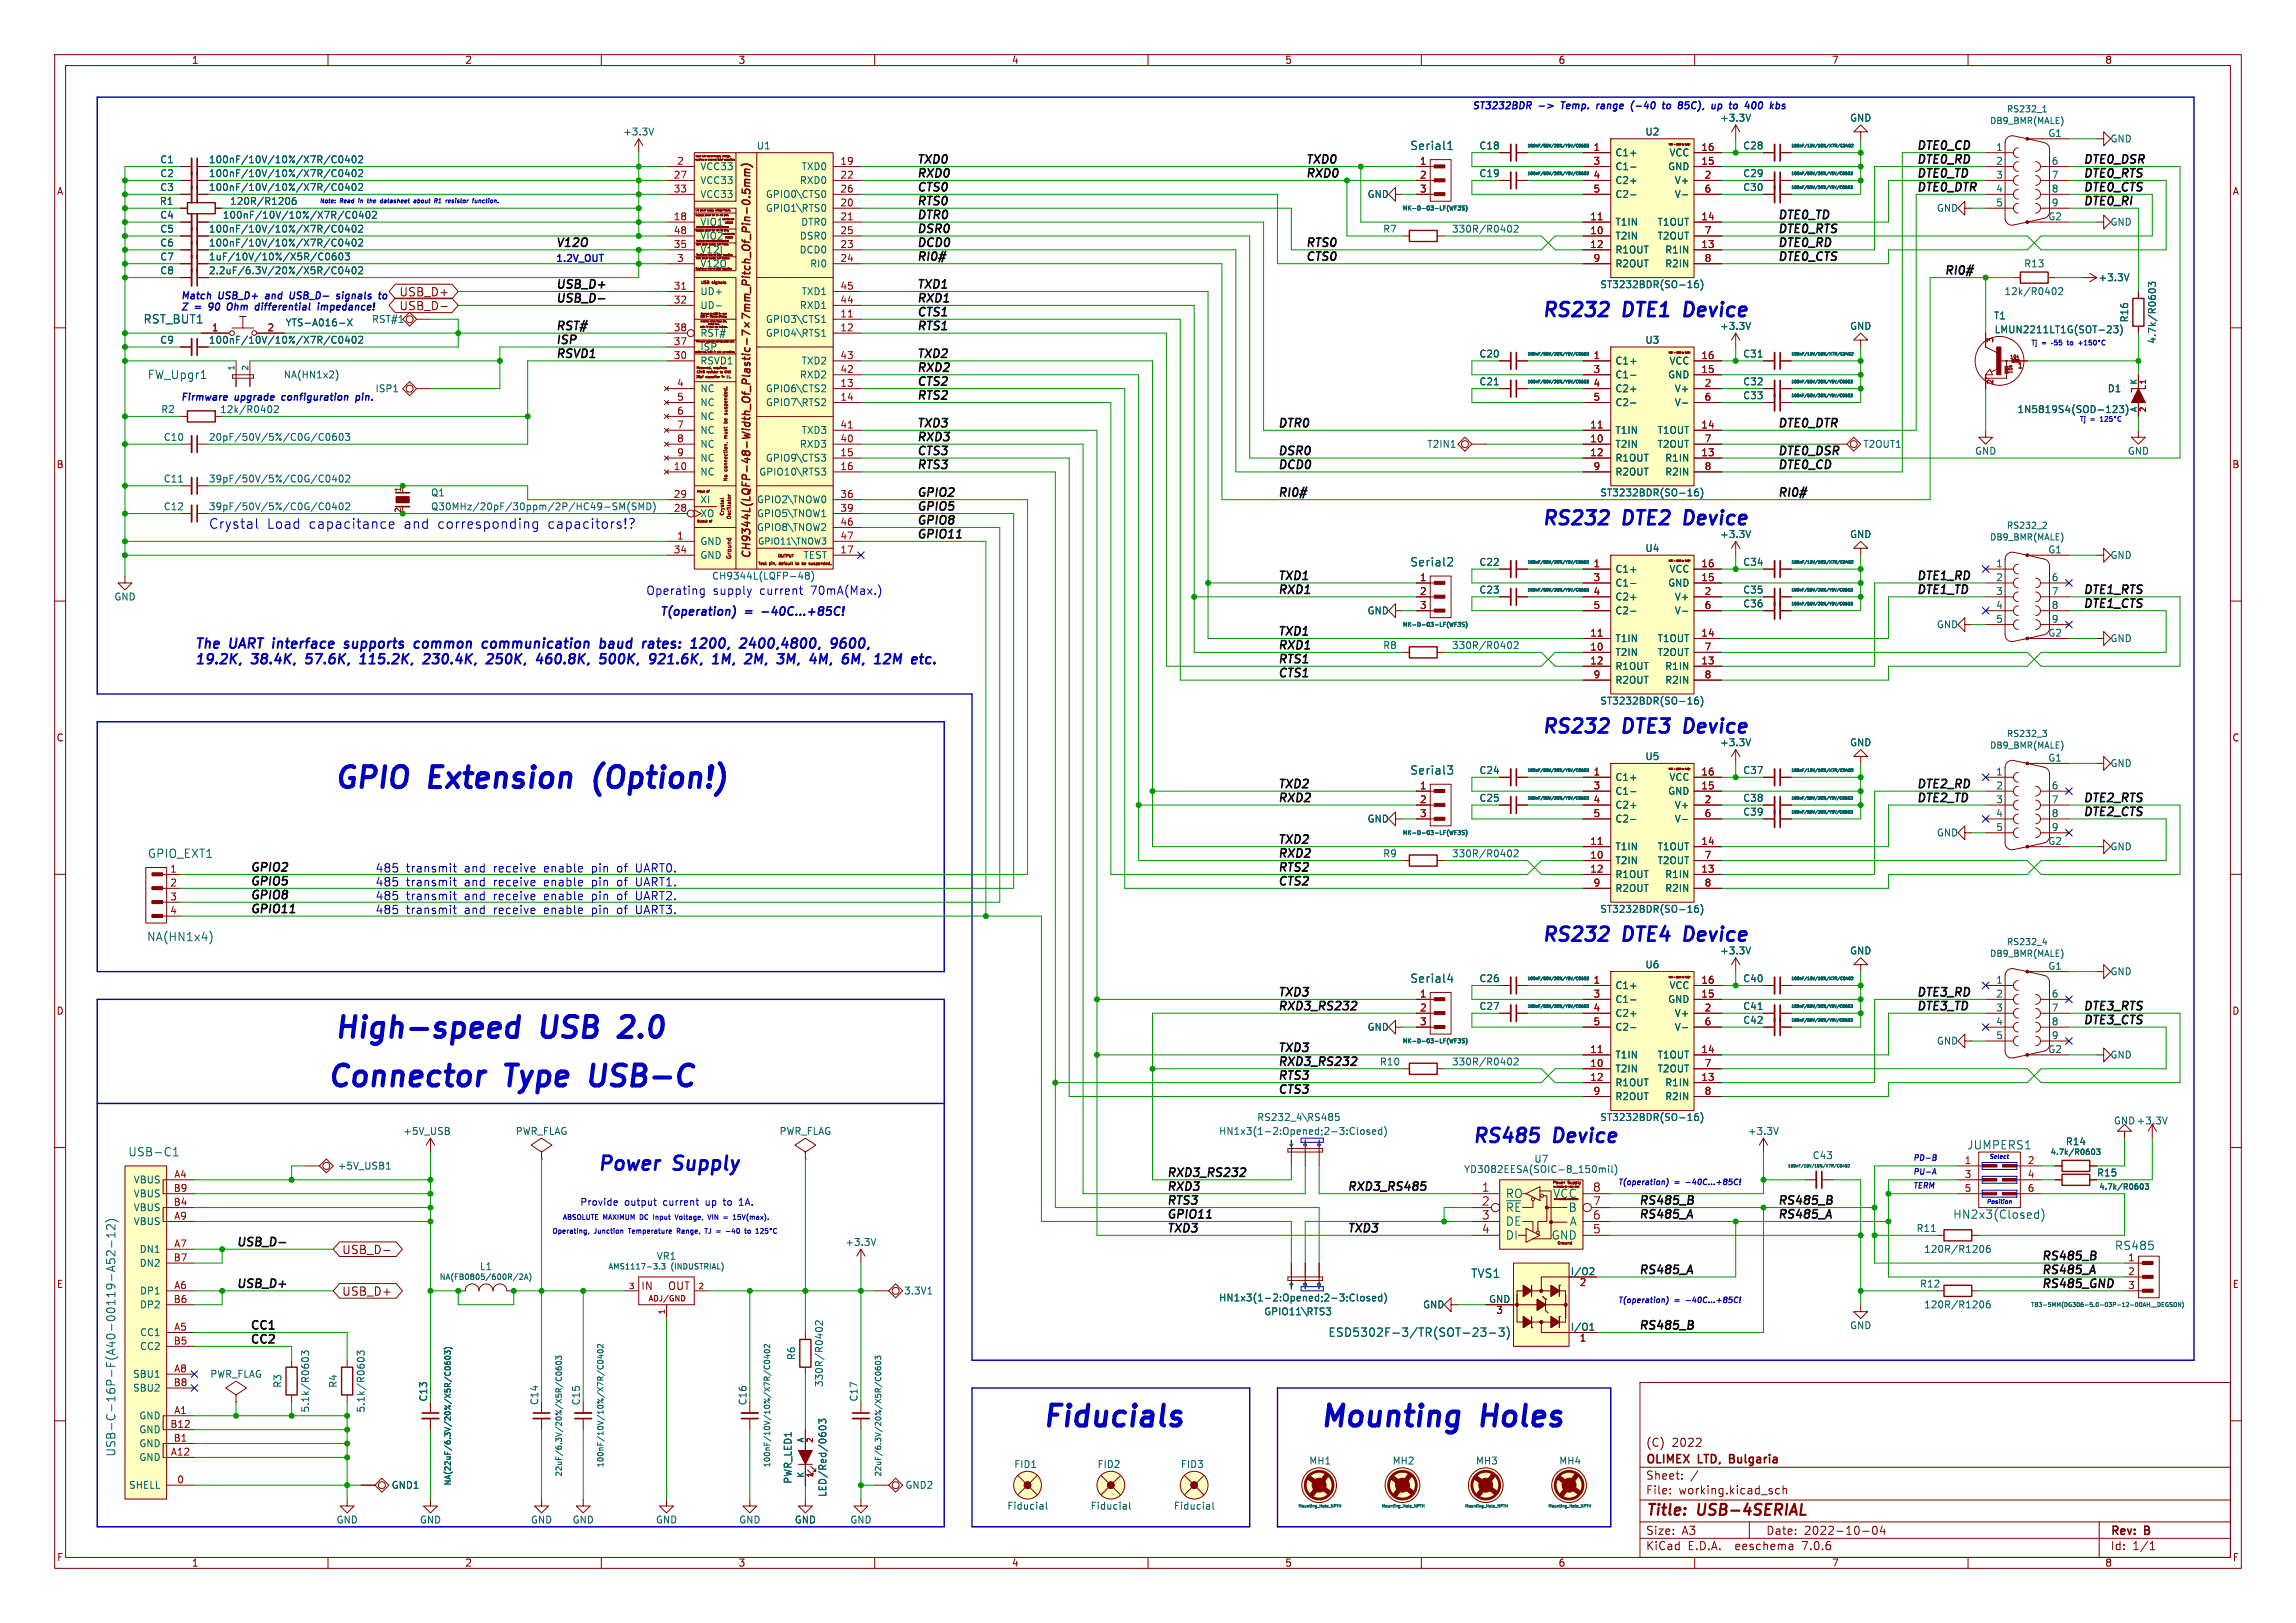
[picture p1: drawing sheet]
<svg xmlns="http://www.w3.org/2000/svg" width="420mm" height="297mm" viewBox="0 0 420 297" stroke-linecap="round" stroke-linejoin="round" font-family="sans-serif">
<defs><g id="words">
<g font-size="5.3" fill="#0000c2">
<text x="61" y="144.5">GPIO</text>
<text x="78.8" y="144.5">Extension</text>
<text x="110.5" y="144.5">(Option!)</text>
<text x="61" y="190.3">High-speed</text>
<text x="99.3" y="190.3">USB</text>
<text x="115.2" y="190.3">2.0</text>
<text x="59.7" y="199.1">Connector</text>
<text x="92.8" y="199.1">Type</text>
<text x="109.7" y="199.1">USB-C</text>
<text x="190.5" y="261.4">Fiducials</text>
<text x="241.3" y="261.4">Mounting</text>
<text x="271.3" y="261.4">Holes</text>
</g>
<g font-size="3.5" fill="#0000c2">
<text x="281.9" y="58.2">RS232</text>
<text x="297.1" y="58.2">DTE1</text>
<text x="309.3" y="58.2">Device</text>
<text x="281.9" y="96.3">RS232</text>
<text x="297.1" y="96.3">DTE2</text>
<text x="309.3" y="96.3">Device</text>
<text x="281.9" y="134.4">RS232</text>
<text x="297.1" y="134.4">DTE3</text>
<text x="309.3" y="134.4">Device</text>
<text x="281.9" y="172.5">RS232</text>
<text x="297.1" y="172.5">DTE4</text>
<text x="309.3" y="172.5">Device</text>
<text x="269.2" y="209.3">RS485</text>
<text x="284.4" y="209.3">Device</text>
<text x="109.2" y="214.4">Power</text>
<text x="123.4" y="214.4">Supply</text>
</g>
<g font-size="2.8" fill="#840000">
<text x="301" y="277.9">Title:</text>
<text x="310.6" y="277.9">USB-4SERIAL</text>
</g>
<g font-size="2.5" fill="#0000c2">
<text x="38.1" y="96.9">Crystal</text>
<text x="48.8" y="96.9">Load</text>
<text x="56.5" y="96.9">capacitance</text>
<text x="74" y="96.9">and</text>
<text x="80.2" y="96.9">corresponding</text>
<text x="100.5" y="96.9">capacitors!?</text>
<text x="35.6" y="118.8">The</text>
<text x="42.1" y="118.8">UART interface</text>
<text x="64.5" y="118.8">supports</text>
<text x="78" y="118.8">common</text>
<text x="91.2" y="118.8">communication</text>
<text x="113.4" y="118.8">baud</text>
<text x="121.9" y="118.8">rates:</text>
<text x="131.5" y="118.8">1200,</text>
<text x="141.2" y="118.8">2400,4800,</text>
<text x="158.5" y="118.8">9600,</text>
<text x="35.6" y="121.7">19.2K,</text>
<text x="46.2" y="121.7">38.4K,</text>
<text x="56.8" y="121.7">57.6K,</text>
<text x="67.4" y="121.7">115.2K,</text>
<text x="79.7" y="121.7">230.4K,</text>
<text x="92" y="121.7">250K,</text>
<text x="101.8" y="121.7">460.8K,</text>
<text x="114.1" y="121.7">500K,</text>
<text x="123.9" y="121.7">921.6K,</text>
<text x="136.2" y="121.7">1M,</text>
<text x="142.8" y="121.7">2M,</text>
<text x="149.5" y="121.7">3M,</text>
<text x="156.1" y="121.7">4M,</text>
<text x="162.7" y="121.7">6M,</text>
<text x="169.4" y="121.7">12M</text>
</g>
<g font-size="2.1" fill="#006464">
<text x="257.9" y="27.7">Serial1</text>
<text x="26.2" y="59.4">RST_BUT1</text>
<text x="26.9" y="69.6">FW_Upgr1</text>
<text x="257.9" y="103.9">Serial2</text>
<text x="257.9" y="142">Serial3</text>
<text x="27" y="157.2">GPIO_EXT1</text>
<text x="26.8" y="172.4">NA(HN1x4)</text>
<text x="257.9" y="180.1">Serial4</text>
<text x="23.4" y="211.8">USB-C1</text>
<text x="359.8" y="210.5">JUMPERS1</text>
<text x="275.3" y="219.4">RO</text>
<text x="275.3" y="222">~{RE}</text>
<text x="284" y="219.4">VCC</text>
<text x="286.9" y="222">B</text>
<text x="275.3" y="224.5">DE</text>
<text x="275.3" y="227.1">DI</text>
<text x="283.7" y="227.1">GND</text>
<text x="287.1" y="224.5">A</text>
<text x="357.2" y="223.2">HN2x3(Closed)</text>
<text x="386.8" y="229">RS485</text>
<text x="269" y="234">TVS1</text>
<text x="242.9" y="244.8">ESD5302F-3/TR(SOT-23-3)</text>
<text x="21.3" y="266.6" transform="rotate(-90 21.3 266.6)">USB-C-16P-F(A40-00119-A52-12)</text>
</g>
<g font-size="2.1" fill="#0f0f0f">
<text x="350.5" y="27.5">DTE0_CD</text>
<text x="167.6" y="32.6">RXD0</text>
<text x="167.6" y="35.1">CTS0</text>
<text x="167.6" y="30.1">TXD0</text>
<text x="238.8" y="32.6">RXD0</text>
<text x="238.8" y="30.1">TXD0</text>
<text x="350.5" y="35.1">DTE0_DTR</text>
<text x="350.5" y="32.6">DTE0_TD</text>
<text x="350.5" y="30.1">DTE0_RD</text>
<text x="381" y="32.6">DTE0_RTS</text>
<text x="381" y="35.1">DTE0_CTS</text>
<text x="381" y="30.1">DTE0_DSR</text>
<text x="167.6" y="40.2">DTR0</text>
<text x="167.6" y="37.7">RTS0</text>
<text x="325.1" y="40.2">DTE0_TD</text>
<text x="381" y="37.7">DTE0_RI</text>
<text x="101.6" y="45.3">V12O</text>
<text x="167.6" y="47.8">RI0#</text>
<text x="167.6" y="42.8">DSR0</text>
<text x="167.6" y="45.3">DCD0</text>
<text x="238.8" y="45.3">RTS0</text>
<text x="238.8" y="47.8">CTS0</text>
<text x="325.1" y="47.8">DTE0_CTS</text>
<text x="325.1" y="45.3">DTE0_RD</text>
<text x="325.1" y="42.8">DTE0_RTS</text>
<text x="101.6" y="52.9">USB_D+</text>
<text x="167.6" y="52.9">TXD1</text>
<text x="355.6" y="50.4">RI0#</text>
<text x="101.6" y="55.5">USB_D-</text>
<text x="167.6" y="58">CTS1</text>
<text x="167.6" y="55.5">RXD1</text>
<text x="101.6" y="60.5">RST#</text>
<text x="101.6" y="63.1">ISP</text>
<text x="101.6" y="65.6">RSVD1</text>
<text x="167.6" y="60.5">RTS1</text>
<text x="167.6" y="65.6">TXD2</text>
<text x="167.6" y="68.2">RXD2</text>
<text x="167.6" y="70.7">CTS2</text>
<text x="167.6" y="73.2">RTS2</text>
<text x="167.6" y="80.9">RXD3</text>
<text x="167.6" y="78.3">TXD3</text>
<text x="167.6" y="83.4">CTS3</text>
<text x="233.7" y="78.3">DTR0</text>
<text x="233.7" y="83.4">DSR0</text>
<text x="325.1" y="83.4">DTE0_DSR</text>
<text x="325.1" y="78.3">DTE0_DTR</text>
<text x="167.6" y="85.9">RTS3</text>
<text x="233.7" y="85.9">DCD0</text>
<text x="325.1" y="85.9">DTE0_CD</text>
<text x="167.6" y="91">GPIO2</text>
<text x="167.6" y="93.6">GPIO5</text>
<text x="233.7" y="91">RI0#</text>
<text x="325.1" y="91">RI0#</text>
<text x="167.6" y="98.6">GPIO11</text>
<text x="167.6" y="96.1">GPIO8</text>
<text x="233.7" y="106.3">TXD1</text>
<text x="350.5" y="106.3">DTE1_RD</text>
<text x="233.7" y="108.8">RXD1</text>
<text x="350.5" y="108.8">DTE1_TD</text>
<text x="381" y="111.3">DTE1_CTS</text>
<text x="381" y="108.8">DTE1_RTS</text>
<text x="233.7" y="116.4">TXD1</text>
<text x="233.7" y="119">RXD1</text>
<text x="233.7" y="121.5">RTS1</text>
<text x="233.7" y="124">CTS1</text>
<text x="233.7" y="146.9">RXD2</text>
<text x="233.7" y="144.4">TXD2</text>
<text x="350.5" y="144.4">DTE2_RD</text>
<text x="350.5" y="146.9">DTE2_TD</text>
<text x="381" y="146.9">DTE2_RTS</text>
<text x="381" y="149.4">DTE2_CTS</text>
<text x="233.7" y="154.5">TXD2</text>
<text x="45.7" y="159.6">GPIO2</text>
<text x="233.7" y="157.1">RXD2</text>
<text x="233.7" y="159.6">RTS2</text>
<text x="45.7" y="167.2">GPIO11</text>
<text x="45.7" y="162.1">GPIO5</text>
<text x="45.7" y="164.7">GPIO8</text>
<text x="233.7" y="162.1">CTS2</text>
<text x="233.7" y="182.5">TXD3</text>
<text x="233.7" y="185">RXD3_RS232</text>
<text x="350.5" y="185">DTE3_TD</text>
<text x="350.5" y="182.5">DTE3_RD</text>
<text x="381" y="185">DTE3_RTS</text>
<text x="381" y="187.5">DTE3_CTS</text>
<text x="233.7" y="195.2">RXD3_RS232</text>
<text x="233.7" y="197.7">RTS3</text>
<text x="233.7" y="192.6">TXD3</text>
<text x="233.7" y="200.2">CTS3</text>
<text x="213.4" y="215.5">RXD3_RS232</text>
<text x="213.4" y="218">RXD3</text>
<text x="213.4" y="220.6">RTS3</text>
<text x="246.4" y="218">RXD3_RS485</text>
<text x="299.7" y="220.6">RS485_B</text>
<text x="325.1" y="220.6">RS485_B</text>
<text x="213.4" y="225.6">TXD3</text>
<text x="213.4" y="223.1">GPIO11</text>
<text x="246.4" y="225.6">TXD3</text>
<text x="299.7" y="223.1">RS485_A</text>
<text x="325.1" y="223.1">RS485_A</text>
<text x="43.2" y="228.2">USB_D-</text>
<text x="299.7" y="233.3">RS485_A</text>
<text x="373.4" y="233.3">RS485_A</text>
<text x="373.4" y="230.7">RS485_B</text>
<text x="43.2" y="235.8">USB_D+</text>
<text x="373.4" y="235.8">RS485_GND</text>
<text x="45.7" y="246">CC2</text>
<text x="45.7" y="243.4">CC1</text>
<text x="299.7" y="243.4">RS485_B</text>
</g>
<g font-size="2.1" fill="#840000">
<text x="73" y="57">USB_D-</text>
<text x="73" y="54.4">USB_D+</text>
<text x="62.5" y="229.7">USB_D-</text>
<text x="62.5" y="237.3">USB_D+</text>
<text x="301" y="268.2">OLIMEX</text>
<text x="301" y="265">(C)</text>
<text x="305.8" y="265">2022</text>
<text x="310.7" y="268.2">LTD,</text>
<text x="317" y="268.2">Bulgaria</text>
<text x="301" y="273.7">File:</text>
<text x="301" y="271">Sheet:</text>
<text x="307.1" y="273.7">working.kicad_sch</text>
<text x="301" y="281.1">Size:</text>
<text x="307.6" y="281.1">A3</text>
<text x="323" y="281.1">Date:</text>
<text x="330" y="281.1">2022-10-04</text>
<text x="386" y="281.3">Rev:</text>
<text x="392.4" y="281.3">B</text>
<text x="301" y="283.9">KiCad</text>
<text x="308.7" y="283.9">E.D.A.</text>
<text x="317.6" y="283.9">eeschema</text>
<text x="330" y="283.9">7.0.6</text>
<text x="386" y="283.9">Id:</text>
<text x="390.1" y="283.9">1/1</text>
</g>
<g font-size="2.1" fill="#0000c2">
<text x="118.1" y="109">Operating</text>
<text x="120.6" y="112.8">T(operation)</text>
<text x="130.4" y="109">supply</text>
<text x="136.4" y="112.8">=</text>
<text x="139" y="109">current</text>
<text x="140" y="112.8">-40C...+85C!</text>
<text x="148.5" y="109">70mA(Max.)</text>
<text x="68.6" y="159.8">485</text>
<text x="74.2" y="159.8">transmit</text>
<text x="85" y="159.8">and</text>
<text x="90.4" y="159.8">receive</text>
<text x="99.8" y="159.8">enable</text>
<text x="108.7" y="159.8">pin</text>
<text x="113.5" y="159.8">of</text>
<text x="117" y="159.8">UART0.</text>
<text x="68.6" y="162.3">485</text>
<text x="68.6" y="167.4">485</text>
<text x="68.6" y="164.9">485</text>
<text x="74.2" y="162.3">transmit</text>
<text x="74.2" y="167.4">transmit</text>
<text x="74.2" y="164.9">transmit</text>
<text x="85" y="162.3">and</text>
<text x="85" y="167.4">and</text>
<text x="85" y="164.9">and</text>
<text x="90.4" y="162.3">receive</text>
<text x="90.4" y="167.4">receive</text>
<text x="90.4" y="164.9">receive</text>
<text x="99.8" y="162.3">enable</text>
<text x="99.8" y="167.4">enable</text>
<text x="99.8" y="164.9">enable</text>
<text x="108.7" y="162.3">pin</text>
<text x="108.7" y="167.4">pin</text>
<text x="108.7" y="164.9">pin</text>
<text x="113.5" y="162.3">of</text>
<text x="113.5" y="167.4">of</text>
<text x="113.5" y="164.9">of</text>
<text x="117" y="162.3">UART1.</text>
<text x="117" y="167.4">UART3.</text>
<text x="117" y="164.9">UART2.</text>
</g>
<g font-size="2.1" fill="#a90000">
<text x="271" y="218.2">1</text>
<text x="271" y="220.7">2</text>
<text x="291.3" y="220.7">7</text>
<text x="291.3" y="218.2">8</text>
<text x="271" y="223.3">3</text>
<text x="271" y="225.8">4</text>
<text x="291.3" y="225.8">5</text>
<text x="291.3" y="223.3">6</text>
</g>
<g font-size="1.9" fill="#840000">
<text x="117.2" y="236.3">IN</text>
<text x="122.1" y="236.3">OUT</text>
</g>
<g font-size="1.8" fill="#840000">
<text x="35" y="11.9">1</text>
<text x="85" y="11.9">2</text>
<text x="135" y="11.9">3</text>
<text x="185" y="11.9">4</text>
<text x="235" y="11.9">5</text>
<text x="285" y="11.9">6</text>
<text x="335" y="11.9">7</text>
<text x="385" y="11.9">8</text>
<text x="10.3" y="35.9">A</text>
<text x="408.3" y="35.9">A</text>
<text x="71.4" y="54.9">to</text>
<text x="10.3" y="85.9">B</text>
<text x="408.2" y="85.9">B</text>
<text x="10.3" y="135.9">C</text>
<text x="408.2" y="135.9">C</text>
<text x="10.3" y="185.9">D</text>
<text x="408.2" y="185.9">D</text>
<text x="10.3" y="235.9">E</text>
<text x="408.3" y="235.9">E</text>
<text x="10.3" y="285.9">F</text>
<text x="35" y="286.9">1</text>
<text x="85" y="286.9">2</text>
<text x="135" y="286.9">3</text>
<text x="185" y="286.9">4</text>
<text x="235" y="286.9">5</text>
<text x="285" y="286.9">6</text>
<text x="335" y="286.9">7</text>
<text x="385" y="286.9">8</text>
<text x="408.3" y="285.9">F</text>
</g>
<g font-size="1.8" fill="#0000c2">
<text x="269.2" y="20.1">ST3232BDR</text>
<text x="286.2" y="20.1">Temp.</text>
<text x="293.1" y="20.1">range</text>
<text x="299.9" y="20.1">(-40</text>
<text x="306.3" y="20.1">to</text>
<text x="309.6" y="20.1">85C),</text>
<text x="320" y="20.1">to</text>
<text x="323.3" y="20.1">400</text>
<text x="101.6" y="48">1.2V_OUT</text>
<text x="33" y="54.9">Match</text>
<text x="33" y="56.9">Z</text>
<text x="35.7" y="56.9">=</text>
<text x="38.8" y="56.9">90</text>
<text x="40.1" y="54.9">USB_D+</text>
<text x="42.6" y="56.9">Ohm</text>
<text x="48.3" y="56.9">differential</text>
<text x="49.2" y="54.9">and</text>
<text x="54.1" y="54.9">USB_D-</text>
<text x="60.2" y="56.9">impedance!</text>
<text x="63.2" y="54.9">signals</text>
<text x="33" y="73.4">Firmware</text>
<text x="43" y="73.4">upgrade</text>
<text x="52.1" y="73.4">configuration</text>
<text x="66.2" y="73.4">pin.</text>
<text x="106" y="220.7">Provide</text>
<text x="114.2" y="220.7">output</text>
<text x="121.4" y="220.7">current</text>
<text x="129.4" y="220.7">up</text>
<text x="132.9" y="220.7">to</text>
<text x="135.9" y="220.7">1A.</text>
</g>
<g font-size="1.8" fill="#006464">
<text x="314.6" y="22.5">+3.3V</text>
<text x="316.2" y="20.1">up</text>
<text x="338.3" y="22.5">GND</text>
<text x="113.9" y="25">+3.3V</text>
<text x="138.3" y="27.5">U1</text>
<text x="270.5" y="27.5">C18</text>
<text x="295.4" y="28.8">C1+</text>
<text x="300.9" y="25">U2</text>
<text x="305.3" y="28.8">VCC</text>
<text x="318.8" y="27.5">C28</text>
<text x="365.1" y="27.7">1</text>
<text x="374.6" y="25.1">G1</text>
<text x="385.9" y="26.3">GND</text>
<text x="29.2" y="35.2">C3</text>
<text x="29.2" y="30.1">C1</text>
<text x="29.2" y="32.6">C2</text>
<text x="38.1" y="35.2">100nF/10V/10%/X7R/C0402</text>
<text x="38.1" y="30.1">100nF/10V/10%/X7R/C0402</text>
<text x="38.1" y="32.6">100nF/10V/10%/X7R/C0402</text>
<text x="128" y="31.3">VCC33</text>
<text x="128" y="33.9">VCC33</text>
<text x="146.2" y="33.9">RXD0</text>
<text x="146.5" y="31.3">TXD0</text>
<text x="270.5" y="32.6">C19</text>
<text x="295.4" y="31.3">C1-</text>
<text x="295.4" y="33.9">C2+</text>
<text x="305" y="31.3">GND</text>
<text x="306.3" y="33.9">V+</text>
<text x="318.8" y="35.2">C30</text>
<text x="318.8" y="32.6">C29</text>
<text x="365.1" y="30.2">2</text>
<text x="365.1" y="32.8">3</text>
<text x="365.1" y="35.3">4</text>
<text x="375.2" y="30.2">6</text>
<text x="375.2" y="32.8">7</text>
<text x="375.2" y="35.3">8</text>
<text x="29.1" y="37.7">R1</text>
<text x="29.2" y="40.2">C4</text>
<text x="40.6" y="40.2">100nF/10V/10%/X7R/C0402</text>
<text x="42" y="37.7">120R/R1206</text>
<text x="128" y="41.5">VIO1</text>
<text x="128" y="36.4">VCC33</text>
<text x="140" y="39">GPIO1\RTS0</text>
<text x="140" y="36.4">GPIO0\CTS0</text>
<text x="146.5" y="41.5">DTR0</text>
<text x="250.1" y="36.4">GND</text>
<text x="295.4" y="41.5">T1IN</text>
<text x="295.4" y="36.4">C2-</text>
<text x="303.1" y="41.5">T1OUT</text>
<text x="306.3" y="36.4">V-</text>
<text x="354.2" y="39">GND</text>
<text x="365.1" y="37.8">5</text>
<text x="374.6" y="40.4">G2</text>
<text x="375.2" y="37.8">9</text>
<text x="385.9" y="41.5">GND</text>
<text x="29.2" y="45.3">C6</text>
<text x="29.2" y="42.8">C5</text>
<text x="29.2" y="47.9">C7</text>
<text x="38.1" y="45.3">100nF/10V/10%/X7R/C0402</text>
<text x="38.1" y="42.8">100nF/10V/10%/X7R/C0402</text>
<text x="38.1" y="47.9">1uF/10V/10%/X5R/C0603</text>
<text x="128" y="46.6">V12I</text>
<text x="128" y="44">VIO2</text>
<text x="146.2" y="46.6">DCD0</text>
<text x="146.2" y="44">DSR0</text>
<text x="252.9" y="42.8">R7</text>
<text x="265.5" y="42.8">330R/R0402</text>
<text x="295.4" y="44">T2IN</text>
<text x="295.4" y="46.6">R1OUT</text>
<text x="303.1" y="44">T2OUT</text>
<text x="304.5" y="46.6">R1IN</text>
<text x="29.2" y="50.4">C8</text>
<text x="38.1" y="50.4">2.2uF/6.3V/20%/X5R/C0402</text>
<text x="128" y="49.1">V12O</text>
<text x="148.1" y="49.1">RI0</text>
<text x="292.6" y="52.9">ST3232BDR(SO-16)</text>
<text x="295.4" y="49.1">R2OUT</text>
<text x="304.5" y="49.1">R2IN</text>
<text x="370.2" y="49.1">R13</text>
<text x="383.8" y="51.7">+3.3V</text>
<text x="52.1" y="59.9">YTS-A016-X</text>
<text x="68" y="59.3">RST#1</text>
<text x="128" y="54.2">UD+</text>
<text x="128" y="56.7">UD-</text>
<text x="140" y="59.3">GPIO3\CTS1</text>
<text x="146.2" y="56.7">RXD1</text>
<text x="146.5" y="54.2">TXD1</text>
<text x="364.6" y="58.6">T1</text>
<text x="366.6" y="54.2">12k/R0402</text>
<text x="389.5" y="59.1" transform="rotate(-90 389.5 59.1)">R16</text>
<text x="29.2" y="63.1">C9</text>
<text x="38.1" y="63.1">100nF/10V/10%/X7R/C0402</text>
<text x="128" y="64.4">ISP</text>
<text x="128" y="61.8">RST#</text>
<text x="140" y="61.8">GPIO4\RTS1</text>
<text x="270.5" y="65.6">C20</text>
<text x="300.9" y="63.1">U3</text>
<text x="314.6" y="60.6">+3.3V</text>
<text x="318.8" y="65.6">C31</text>
<text x="338.3" y="60.6">GND</text>
<text x="364.8" y="61.2">LMUN2211LT1G(SOT-23)</text>
<text x="394.6" y="63" transform="rotate(-90 394.6 63)">4.7k/R0603</text>
<text x="51.8" y="69.4">NA(HN1x2)</text>
<text x="68.6" y="72">ISP1</text>
<text x="128" y="66.9">RSVD1</text>
<text x="128" y="72">NC</text>
<text x="140" y="72">GPIO6\CTS2</text>
<text x="146.2" y="69.4">RXD2</text>
<text x="146.5" y="66.9">TXD2</text>
<text x="270.5" y="70.7">C21</text>
<text x="295.4" y="66.9">C1+</text>
<text x="295.4" y="69.4">C1-</text>
<text x="295.4" y="72">C2+</text>
<text x="305" y="69.4">GND</text>
<text x="305.3" y="66.9">VCC</text>
<text x="306.3" y="72">V+</text>
<text x="318.8" y="70.7">C32</text>
<text x="385.5" y="72">D1</text>
<text x="29.4" y="75.8">R2</text>
<text x="40.2" y="75.8">12k/R0402</text>
<text x="128" y="74.5">NC</text>
<text x="128" y="77.1">NC</text>
<text x="140" y="74.5">GPIO7\RTS2</text>
<text x="295.4" y="74.5">C2-</text>
<text x="306.3" y="74.5">V-</text>
<text x="318.8" y="73.3">C33</text>
<text x="368.9" y="75.8">1N5819S4(SOD-123)</text>
<text x="29.9" y="80.9">C10</text>
<text x="38.1" y="80.9">20pF/50V/5%/C0G/C0603</text>
<text x="128" y="79.6">NC</text>
<text x="128" y="82.1">NC</text>
<text x="146.2" y="82.1">RXD3</text>
<text x="146.5" y="79.6">TXD3</text>
<text x="261" y="82.1">T2IN1</text>
<text x="295.4" y="82.1">T2IN</text>
<text x="295.4" y="79.6">T1IN</text>
<text x="303.1" y="79.6">T1OUT</text>
<text x="303.1" y="82.1">T2OUT</text>
<text x="340.8" y="82.1">T2OUT1</text>
<text x="361.2" y="83.4">GND</text>
<text x="389.1" y="83.4">GND</text>
<text x="29.9" y="88.5">C11</text>
<text x="38.1" y="88.5">39pF/50V/5%/C0G/C0402</text>
<text x="128" y="87.2">NC</text>
<text x="128" y="84.7">NC</text>
<text x="138.8" y="87.2">GPIO10\RTS3</text>
<text x="140" y="84.7">GPIO9\CTS3</text>
<text x="295.4" y="84.7">R1OUT</text>
<text x="295.4" y="87.2">R2OUT</text>
<text x="304.5" y="84.7">R1IN</text>
<text x="304.5" y="87.2">R2IN</text>
<text x="29.9" y="93.6">C12</text>
<text x="38.1" y="93.6">39pF/50V/5%/C0G/C0402</text>
<text x="78.7" y="91">Q1</text>
<text x="78.7" y="93.6">Q30MHz/20pF/30ppm/2P/HC49-SM(SMD)</text>
<text x="128" y="94.8">XO</text>
<text x="128" y="92.3">XI</text>
<text x="138.4" y="92.3">GPIO2\TNOW0</text>
<text x="138.4" y="94.8">GPIO5\TNOW1</text>
<text x="292.6" y="91">ST3232BDR(SO-16)</text>
<text x="128" y="99.9">GND</text>
<text x="138.4" y="97.4">GPIO8\TNOW2</text>
<text x="300.9" y="101.2">U4</text>
<text x="314.6" y="98.7">+3.3V</text>
<text x="338.3" y="98.7">GND</text>
<text x="374.6" y="101.3">G1</text>
<text x="128" y="102.5">GND</text>
<text x="130.2" y="106.3">CH9344L(LQFP-48)</text>
<text x="146.9" y="102.5">TEST</text>
<text x="270.5" y="103.7">C22</text>
<text x="295.4" y="105">C1+</text>
<text x="295.4" y="107.5">C1-</text>
<text x="305" y="107.5">GND</text>
<text x="305.3" y="105">VCC</text>
<text x="318.8" y="103.7">C34</text>
<text x="365.1" y="103.9">1</text>
<text x="365.1" y="106.4">2</text>
<text x="375.2" y="106.4">6</text>
<text x="385.9" y="102.5">GND</text>
<text x="20.8" y="110.1">GND</text>
<text x="250.1" y="112.6">GND</text>
<text x="270.5" y="108.8">C23</text>
<text x="295.4" y="110.1">C2+</text>
<text x="295.4" y="112.6">C2-</text>
<text x="306.3" y="110.1">V+</text>
<text x="306.3" y="112.6">V-</text>
<text x="318.8" y="111.4">C36</text>
<text x="318.8" y="108.8">C35</text>
<text x="365.1" y="109">3</text>
<text x="365.1" y="111.5">4</text>
<text x="375.2" y="109">7</text>
<text x="375.2" y="111.5">8</text>
<text x="252.9" y="119">R8</text>
<text x="265.5" y="119">330R/R0402</text>
<text x="295.4" y="117.7">T1IN</text>
<text x="303.1" y="117.7">T1OUT</text>
<text x="354.2" y="115.2">GND</text>
<text x="365.1" y="114">5</text>
<text x="374.6" y="116.6">G2</text>
<text x="375.2" y="114">9</text>
<text x="385.9" y="117.7">GND</text>
<text x="295.4" y="120.2">T2IN</text>
<text x="295.4" y="122.8">R1OUT</text>
<text x="295.4" y="125.3">R2OUT</text>
<text x="303.1" y="120.2">T2OUT</text>
<text x="304.5" y="122.8">R1IN</text>
<text x="304.5" y="125.3">R2IN</text>
<text x="292.6" y="129.1">ST3232BDR(SO-16)</text>
<text x="314.6" y="136.8">+3.3V</text>
<text x="338.3" y="136.8">GND</text>
<text x="270.5" y="141.8">C24</text>
<text x="295.4" y="143.1">C1+</text>
<text x="300.9" y="139.3">U5</text>
<text x="305.3" y="143.1">VCC</text>
<text x="318.8" y="141.8">C37</text>
<text x="365.1" y="142">1</text>
<text x="374.6" y="139.4">G1</text>
<text x="385.9" y="140.6">GND</text>
<text x="270.5" y="146.9">C25</text>
<text x="295.4" y="145.6">C1-</text>
<text x="295.4" y="148.2">C2+</text>
<text x="305" y="145.6">GND</text>
<text x="306.3" y="148.2">V+</text>
<text x="318.8" y="146.9">C38</text>
<text x="318.8" y="149.5">C39</text>
<text x="365.1" y="144.5">2</text>
<text x="365.1" y="147.1">3</text>
<text x="365.1" y="149.6">4</text>
<text x="375.2" y="144.5">6</text>
<text x="375.2" y="147.1">7</text>
<text x="375.2" y="149.6">8</text>
<text x="250.1" y="150.7">GND</text>
<text x="295.4" y="155.8">T1IN</text>
<text x="295.4" y="150.7">C2-</text>
<text x="303.1" y="155.8">T1OUT</text>
<text x="306.3" y="150.7">V-</text>
<text x="354.2" y="153.3">GND</text>
<text x="365.1" y="152.1">5</text>
<text x="374.6" y="154.7">G2</text>
<text x="375.2" y="152.1">9</text>
<text x="385.9" y="155.8">GND</text>
<text x="252.9" y="157.1">R9</text>
<text x="265.5" y="157.1">330R/R0402</text>
<text x="295.4" y="158.3">T2IN</text>
<text x="295.4" y="160.9">R1OUT</text>
<text x="303.1" y="158.3">T2OUT</text>
<text x="304.5" y="160.9">R1IN</text>
<text x="292.6" y="167.2">ST3232BDR(SO-16)</text>
<text x="295.4" y="163.4">R2OUT</text>
<text x="304.5" y="163.4">R2IN</text>
<text x="270.5" y="179.9">C26</text>
<text x="300.9" y="177.4">U6</text>
<text x="314.6" y="174.9">+3.3V</text>
<text x="318.8" y="179.9">C40</text>
<text x="338.3" y="174.9">GND</text>
<text x="374.6" y="177.5">G1</text>
<text x="385.9" y="178.7">GND</text>
<text x="270.5" y="185">C27</text>
<text x="295.4" y="181.2">C1+</text>
<text x="295.4" y="183.7">C1-</text>
<text x="305" y="183.7">GND</text>
<text x="305.3" y="181.2">VCC</text>
<text x="318.8" y="185">C41</text>
<text x="365.1" y="180.1">1</text>
<text x="365.1" y="182.6">2</text>
<text x="365.1" y="185.2">3</text>
<text x="375.2" y="182.6">6</text>
<text x="375.2" y="185.2">7</text>
<text x="250.1" y="188.8">GND</text>
<text x="295.4" y="186.3">C2+</text>
<text x="295.4" y="188.8">C2-</text>
<text x="306.3" y="186.3">V+</text>
<text x="306.3" y="188.8">V-</text>
<text x="318.8" y="187.6">C42</text>
<text x="354.2" y="191.4">GND</text>
<text x="365.1" y="187.7">4</text>
<text x="365.1" y="190.2">5</text>
<text x="375.2" y="187.7">8</text>
<text x="375.2" y="190.2">9</text>
<text x="252.3" y="195.2">R10</text>
<text x="265.5" y="195.2">330R/R0402</text>
<text x="295.4" y="196.4">T2IN</text>
<text x="295.4" y="193.9">T1IN</text>
<text x="303.1" y="193.9">T1OUT</text>
<text x="303.1" y="196.4">T2OUT</text>
<text x="374.6" y="192.8">G2</text>
<text x="385.9" y="193.9">GND</text>
<text x="295.4" y="199">R1OUT</text>
<text x="295.4" y="201.5">R2OUT</text>
<text x="304.5" y="199">R1IN</text>
<text x="304.5" y="201.5">R2IN</text>
<text x="73.7" y="207.9">+5V_USB</text>
<text x="94.2" y="207.9">PWR_FLAG</text>
<text x="142.5" y="207.9">PWR_FLAG</text>
<text x="222.9" y="207.9">HN1x3(1-2:Opened;2-3:Closed)</text>
<text x="229.9" y="205.3">RS232_4\RS485</text>
<text x="292.6" y="205.3">ST3232BDR(SO-16)</text>
<text x="319.6" y="207.9">+3.3V</text>
<text x="377.8" y="209.8">R14</text>
<text x="386.6" y="206">GND+3.3V</text>
<text x="61.7" y="214.2">+5V_USB1</text>
<text x="267.7" y="214.9">YD3082EESA(SOIC-8_150mil)</text>
<text x="280.6" y="213">U7</text>
<text x="331.5" y="212.3">C43</text>
<text x="383.5" y="215.5">R15</text>
<text x="24.4" y="216.8">VBUS</text>
<text x="24.4" y="221.8">VBUS</text>
<text x="24.4" y="219.3">VBUS</text>
<text x="24.4" y="224.4">VBUS</text>
<text x="350.5" y="225.7">R11</text>
<text x="25.5" y="229.5">DN1</text>
<text x="25.5" y="232">DN2</text>
<text x="87.7" y="232.6">L1</text>
<text x="120" y="230.7">VR1</text>
<text x="154.5" y="228.2">+3.3V</text>
<text x="287.2" y="233.4">I/O2</text>
<text x="351.9" y="229.5">120R/R1206</text>
<text x="25.5" y="237.1">DP1</text>
<text x="25.5" y="239.6">DP2</text>
<text x="165.3" y="237.1">3.3V1</text>
<text x="222.9" y="238.4">HN1x3(1-2:Opened;2-3:Closed)</text>
<text x="260.2" y="239.6">GND</text>
<text x="272.3" y="238.5">GND</text>
<text x="351.1" y="235.8">R12</text>
<text x="351.9" y="239.6">120R/R1206</text>
<text x="25.5" y="244.7">CC1</text>
<text x="231.1" y="240.9">GPIO11\RTS3</text>
<text x="287.2" y="243.6">I/O1</text>
<text x="338.3" y="243.4">GND</text>
<text x="25.5" y="247.2">CC2</text>
<text x="145.6" y="249" transform="rotate(-90 145.6 249)">R6</text>
<text x="24.2" y="252.3">SBU1</text>
<text x="24.2" y="254.9">SBU2</text>
<text x="38.4" y="252.3">PWR_FLAG</text>
<text x="51.7" y="254.1" transform="rotate(-90 51.7 254.1)">R3</text>
<text x="61.8" y="254.1" transform="rotate(-90 61.8 254.1)">R4</text>
<text x="78.3" y="256.6" transform="rotate(-90 78.3 256.6)">C13</text>
<text x="98.7" y="257.2" transform="rotate(-90 98.7 257.2)">C14</text>
<text x="106.3" y="257.3" transform="rotate(-90 106.3 257.3)">C15</text>
<text x="136.8" y="257.3" transform="rotate(-90 136.8 257.3)">C16</text>
<text x="150.7" y="253.9" transform="rotate(-90 150.7 253.9)">330R/R0402</text>
<text x="157.1" y="256.6" transform="rotate(-90 157.1 256.6)">C17</text>
<text x="25.4" y="259.9">GND</text>
<text x="25.4" y="262.5">GND</text>
<text x="56.7" y="258.6" transform="rotate(-90 56.7 258.6)">5.1k/R0603</text>
<text x="66.9" y="258.6" transform="rotate(-90 66.9 258.6)">5.1k/R0603</text>
<text x="25.4" y="267.6">GND</text>
<text x="25.4" y="265">GND</text>
<text x="185.4" y="268.8">FID1</text>
<text x="200.7" y="268.8">FID2</text>
<text x="215.9" y="268.8">FID3</text>
<text x="239.4" y="268.2">MH1</text>
<text x="254.6" y="268.2">MH2</text>
<text x="269.9" y="268.2">MH3</text>
<text x="285.1" y="268.2">MH4</text>
<text x="23.5" y="272.6">SHELL</text>
<text x="71.5" y="272.6">GND1</text>
<text x="145" y="271.6" transform="rotate(-90 145 271.6)">PWR_LED1</text>
<text x="151.4" y="274" transform="rotate(-90 151.4 274)">LED/Red/0603</text>
<text x="165.5" y="272.6">GND2</text>
<text x="61.5" y="279">GND</text>
<text x="76.7" y="279">GND</text>
<text x="97" y="279">GND</text>
<text x="104.6" y="279">GND</text>
<text x="119.9" y="279">GND</text>
<text x="135.1" y="279">GND</text>
<text x="145.3" y="279">GND</text>
<text x="155.4" y="279">GND</text>
<text x="184.2" y="276.5">Fiducial</text>
<text x="199.4" y="276.5">Fiducial</text>
<text x="214.6" y="276.5">Fiducial</text>
</g>
<g font-size="1.8" fill="#a90000">
<text x="291.4" y="27.7">1</text>
<text x="311.1" y="27.7">16</text>
<text x="123.1" y="32.8">27</text>
<text x="123.1" y="35.3">33</text>
<text x="123.8" y="30.2">2</text>
<text x="153.6" y="30.2">19</text>
<text x="153.6" y="32.8">22</text>
<text x="153.6" y="35.3">26</text>
<text x="259.6" y="30.2">1</text>
<text x="259.6" y="32.8">2</text>
<text x="259.6" y="35.3">3</text>
<text x="291.4" y="30.2">3</text>
<text x="291.4" y="32.8">4</text>
<text x="291.4" y="35.3">5</text>
<text x="311.1" y="30.2">15</text>
<text x="311.7" y="32.8">2</text>
<text x="311.7" y="35.3">6</text>
<text x="123.1" y="40.4">18</text>
<text x="153.6" y="37.8">20</text>
<text x="153.6" y="40.4">21</text>
<text x="290.8" y="40.4">11</text>
<text x="311.1" y="40.4">14</text>
<text x="123.1" y="45.5">35</text>
<text x="123.1" y="42.9">48</text>
<text x="153.6" y="45.5">23</text>
<text x="153.6" y="42.9">25</text>
<text x="290.8" y="42.9">10</text>
<text x="290.8" y="45.5">12</text>
<text x="311.1" y="45.5">13</text>
<text x="311.7" y="42.9">7</text>
<text x="123.1" y="53.1">31</text>
<text x="123.8" y="48">3</text>
<text x="153.6" y="48">24</text>
<text x="153.6" y="53.1">45</text>
<text x="291.4" y="48">9</text>
<text x="311.7" y="48">8</text>
<text x="123.1" y="55.6">32</text>
<text x="153.6" y="58.2">11</text>
<text x="153.6" y="55.6">44</text>
<text x="38.7" y="60.7">1</text>
<text x="48.8" y="60.7">2</text>
<text x="123.1" y="65.8">30</text>
<text x="123.1" y="63.2">37</text>
<text x="123.1" y="60.7">38</text>
<text x="153.6" y="60.7">12</text>
<text x="153.6" y="65.8">43</text>
<text x="291.4" y="65.8">1</text>
<text x="311.1" y="65.8">16</text>
<text x="123.8" y="70.9">4</text>
<text x="153.6" y="70.9">13</text>
<text x="153.6" y="68.3">42</text>
<text x="291.4" y="68.3">3</text>
<text x="291.4" y="70.9">4</text>
<text x="311.1" y="68.3">15</text>
<text x="311.7" y="70.9">2</text>
<text x="123.8" y="73.4">5</text>
<text x="123.8" y="75.9">6</text>
<text x="153.6" y="73.4">14</text>
<text x="291.4" y="73.4">5</text>
<text x="311.7" y="73.4">6</text>
<text x="123.8" y="78.5">7</text>
<text x="123.8" y="81">8</text>
<text x="123.8" y="83.6">9</text>
<text x="153.6" y="83.6">15</text>
<text x="153.6" y="81">40</text>
<text x="153.6" y="78.5">41</text>
<text x="290.8" y="81">10</text>
<text x="290.8" y="78.5">11</text>
<text x="290.8" y="83.6">12</text>
<text x="311.1" y="83.6">13</text>
<text x="311.1" y="78.5">14</text>
<text x="311.7" y="81">7</text>
<text x="123.1" y="86.1">10</text>
<text x="153.6" y="86.1">16</text>
<text x="291.4" y="86.1">9</text>
<text x="311.7" y="86.1">8</text>
<text x="123.1" y="93.7">28</text>
<text x="123.1" y="91.2">29</text>
<text x="153.6" y="91.2">36</text>
<text x="153.6" y="93.7">39</text>
<text x="123.1" y="101.3">34</text>
<text x="123.8" y="98.8">1</text>
<text x="153.6" y="101.3">17</text>
<text x="153.6" y="96.3">46</text>
<text x="153.6" y="98.8">47</text>
<text x="259.6" y="106.4">1</text>
<text x="291.4" y="103.9">1</text>
<text x="291.4" y="106.4">3</text>
<text x="311.1" y="106.4">15</text>
<text x="311.1" y="103.9">16</text>
<text x="259.6" y="109">2</text>
<text x="259.6" y="111.5">3</text>
<text x="291.4" y="109">4</text>
<text x="291.4" y="111.5">5</text>
<text x="311.7" y="109">2</text>
<text x="311.7" y="111.5">6</text>
<text x="290.8" y="119.1">10</text>
<text x="290.8" y="116.6">11</text>
<text x="311.1" y="116.6">14</text>
<text x="311.7" y="119.1">7</text>
<text x="290.8" y="121.7">12</text>
<text x="291.4" y="124.2">9</text>
<text x="311.1" y="121.7">13</text>
<text x="311.7" y="124.2">8</text>
<text x="291.4" y="142">1</text>
<text x="311.1" y="142">16</text>
<text x="259.6" y="144.5">1</text>
<text x="259.6" y="147.1">2</text>
<text x="259.6" y="149.6">3</text>
<text x="291.4" y="144.5">3</text>
<text x="291.4" y="147.1">4</text>
<text x="291.4" y="149.6">5</text>
<text x="311.1" y="144.5">15</text>
<text x="311.7" y="147.1">2</text>
<text x="311.7" y="149.6">6</text>
<text x="290.8" y="154.7">11</text>
<text x="311.1" y="154.7">14</text>
<text x="31" y="159.8">1</text>
<text x="290.8" y="157.2">10</text>
<text x="290.8" y="159.8">12</text>
<text x="311.1" y="159.8">13</text>
<text x="311.7" y="157.2">7</text>
<text x="31" y="162.3">2</text>
<text x="31" y="164.8">3</text>
<text x="31" y="167.4">4</text>
<text x="291.4" y="162.3">9</text>
<text x="311.7" y="162.3">8</text>
<text x="259.6" y="182.6">1</text>
<text x="259.6" y="185.2">2</text>
<text x="291.4" y="180.1">1</text>
<text x="291.4" y="182.6">3</text>
<text x="291.4" y="185.2">4</text>
<text x="311.1" y="182.6">15</text>
<text x="311.1" y="180.1">16</text>
<text x="311.7" y="185.2">2</text>
<text x="259.6" y="187.7">3</text>
<text x="291.4" y="187.7">5</text>
<text x="311.7" y="187.7">6</text>
<text x="290.8" y="195.3">10</text>
<text x="290.8" y="192.8">11</text>
<text x="290.8" y="197.9">12</text>
<text x="311.1" y="197.9">13</text>
<text x="311.1" y="192.8">14</text>
<text x="311.7" y="195.3">7</text>
<text x="291.4" y="200.4">9</text>
<text x="311.7" y="200.4">8</text>
<text x="31.8" y="215.6">A4</text>
<text x="359.3" y="213.1">1</text>
<text x="359.3" y="215.6">3</text>
<text x="370.8" y="213.1">2</text>
<text x="370.8" y="215.6">4</text>
<text x="31.7" y="220.7">B4</text>
<text x="31.7" y="218.2">B9</text>
<text x="359.3" y="218.2">5</text>
<text x="370.8" y="218.2">6</text>
<text x="31.8" y="223.3">A9</text>
<text x="31.7" y="230.9">B7</text>
<text x="31.8" y="228.3">A7</text>
<text x="389.2" y="230.9">1</text>
<text x="389.2" y="233.4">2</text>
<text x="31.7" y="238.5">B6</text>
<text x="31.8" y="236">A6</text>
<text x="288.9" y="235.7">2</text>
<text x="389.2" y="236">3</text>
<text x="31.8" y="243.6">A5</text>
<text x="273.6" y="240.7">3</text>
<text x="288.9" y="245.8">1</text>
<text x="31.7" y="246.1">B5</text>
<text x="31.8" y="251.2">A8</text>
<text x="31.7" y="253.7">B8</text>
<text x="31.1" y="261.4">B12</text>
<text x="31.7" y="263.9">B1</text>
<text x="31.8" y="258.8">A1</text>
<text x="31.2" y="266.4">A12</text>
<text x="32.3" y="271.5">0</text>
</g>
<g font-size="1.6" fill="#006464">
<text x="363.9" y="22.9">DB9_BMR(MALE)</text>
<text x="367" y="20.8">RS232_1</text>
<text x="138.5" y="99.9">GPIO11\TNOW3</text>
<text x="363.9" y="99.1">DB9_BMR(MALE)</text>
<text x="367" y="97">RS232_2</text>
<text x="363.9" y="137.2">DB9_BMR(MALE)</text>
<text x="367" y="135.1">RS232_3</text>
<text x="367" y="173.2">RS232_4</text>
<text x="363.9" y="175.3">DB9_BMR(MALE)</text>
</g>
<g font-size="1.4" fill="#a90000">
<text x="364.9" y="62.8" transform="rotate(-90 364.9 62.8)">3</text>
<text x="364.9" y="70.5" transform="rotate(-90 364.9 70.5)">2</text>
<text x="369" y="67.8">1</text>
<text x="392.9" y="70.5" transform="rotate(-90 392.9 70.5)">1</text>
<text x="392.9" y="75.5" transform="rotate(-90 392.9 75.5)">2</text>
<text x="73.4" y="94" transform="rotate(-90 73.4 94)">2</text>
<text x="73.4" y="90.1" transform="rotate(-90 73.4 90.1)">1</text>
<text x="115" y="236">3</text>
<text x="127.7" y="236">2</text>
<text x="121.7" y="240.6" transform="rotate(-90 121.7 240.6)">1</text>
<text x="149" y="264.1" transform="rotate(-90 149 264.1)">2</text>
<text x="149" y="270.5" transform="rotate(-90 149 270.5)">1</text>
</g>
<g font-size="1.4" fill="#006464">
<text x="42.9" y="67.9" transform="rotate(-90 42.9 67.9)">1</text>
<text x="45.5" y="67.9" transform="rotate(-90 45.5 67.9)">2</text>
<text x="390.9" y="70.5" transform="rotate(-90 390.9 70.5)">K</text>
<text x="390.9" y="75.5" transform="rotate(-90 390.9 75.5)">A</text>
<text x="375" y="211.6">4.7k/R0603</text>
<text x="383.9" y="217.9">4.7k/R0603</text>
<text x="111.2" y="232.5">AMS1117-3.3</text>
<text x="122.7" y="232.5">(INDUSTRIAL)</text>
<text x="80.3" y="234.4">NA(FB0805/600R/2A)</text>
<text x="110.6" y="268.7" transform="rotate(-90 110.6 268.7)">100nF/10V/10%/X7R/C0402</text>
<text x="141.1" y="268.7" transform="rotate(-90 141.1 268.7)">100nF/10V/10%/X7R/C0402</text>
<text x="147.1" y="264.1" transform="rotate(-90 147.1 264.1)">A</text>
<text x="82.7" y="272" transform="rotate(-90 82.7 272)">NA(22uF/6.3V/20%/X5R/C0603)</text>
<text x="103" y="270.3" transform="rotate(-90 103 270.3)">22uF/6.3V/20%/X5R/C0603</text>
<text x="147.1" y="270.5" transform="rotate(-90 147.1 270.5)">K</text>
<text x="161.4" y="270.3" transform="rotate(-90 161.4 270.3)">22uF/6.3V/20%/X5R/C0603</text>
</g>
<g font-size="1.4" fill="#0000c2">
<text x="349.9" y="212.5">PD-B</text>
<text x="349.9" y="215">PU-A</text>
<text x="295.9" y="216.9">T(operation)</text>
<text x="306.4" y="216.9">=</text>
<text x="308.8" y="216.9">-40C...+85C!</text>
<text x="349.9" y="217.6">TERM</text>
<text x="295.9" y="238.5">T(operation)</text>
<text x="306.4" y="238.5">=</text>
<text x="308.8" y="238.5">-40C...+85C!</text>
</g>
<text font-size="1.4" fill="#840000" x="118.5" y="238.4">ADJ/GND</text>
<g font-size="1.2" fill="#0000c2">
<text x="371.5" y="63.3">Tj</text>
<text x="373.5" y="63.3">=</text>
<text x="378.7" y="63.3">to</text>
<text x="380.4" y="77.2">Tj</text>
<text x="382.4" y="77.2">=</text>
<text x="101" y="225.8">Operating,</text>
<text x="102.9" y="223.3">ABSOLUTE</text>
<text x="108.7" y="225.8">Junction</text>
<text x="110.4" y="223.3">MAXIMUM</text>
<text x="115.3" y="225.8">Temperature</text>
<text x="117.4" y="223.3">DC</text>
<text x="120.1" y="223.3">Input</text>
<text x="124.4" y="223.3">Voltage,</text>
<text x="124.4" y="225.8">Range,</text>
<text x="129.9" y="225.8">TJ</text>
<text x="130.7" y="223.3">VIN</text>
<text x="133.8" y="223.3">=</text>
<text x="134.2" y="225.8">-40</text>
<text x="135.8" y="223.3">15V(max).</text>
<text x="138" y="225.8">to</text>
</g>
<g font-size="1.1" fill="#0000c2">
<text x="58.4" y="37.2">Note:</text>
<text x="62.2" y="37.2">Read</text>
<text x="65.9" y="37.2">in</text>
<text x="67.9" y="37.2">the</text>
<text x="70.5" y="37.2">datasheet</text>
<text x="77" y="37.2">about</text>
<text x="81" y="37.2">R1</text>
<text x="83.4" y="37.2">resistor</text>
<text x="88.6" y="37.2">function.</text>
<text x="363.9" y="212.1">Select</text>
<text x="363.3" y="220.3">Position</text>
</g>
<g font-size="1.1" fill="#006464">
<text x="256.5" y="38.7">MK-D-03-LF(WF3S)</text>
<text x="256.5" y="114.9">MK-D-03-LF(WF3S)</text>
<text x="256.5" y="153">MK-D-03-LF(WF3S)</text>
<text x="256.5" y="191.1">MK-D-03-LF(WF3S)</text>
<text x="371.4" y="239.4">TB3-5MM(DG306-5.0-03P-12-00AH__DEGSON)</text>
</g>
<text font-size="1.1" fill="#840000" x="134" y="102.5" transform="rotate(-90 134 102.5)">Ground</text>
<g font-size=".9" fill="#840000">
<text x="133.3" y="76.8" transform="rotate(-90 133.3 76.8)">be</text>
<text x="133.3" y="74.8" transform="rotate(-90 133.3 74.8)">suspended.</text>
<text x="133.3" y="79.9" transform="rotate(-90 133.3 79.9)">must</text>
<text x="133.3" y="88.2" transform="rotate(-90 133.3 88.2)">No</text>
<text x="133.3" y="86.2" transform="rotate(-90 133.3 86.2)">connection,</text>
<text x="132.6" y="94.5" transform="rotate(-90 132.6 94.5)">Crystal</text>
<text x="133.9" y="95.2" transform="rotate(-90 133.9 95.2)">Oscillator</text>
</g>
<g font-size=".8" fill="#840000">
<text x="367.5" y="65.8">10k</text>
<text x="368.3" y="68.5" transform="rotate(-90 368.3 68.5)">10k</text>
</g>
<g font-size=".7" fill="#006464">
<text x="279.3" y="27.1">100nF/50V/20%/Y5V/C0603</text>
<text x="327.6" y="27.1">100nF/10V/10%/X7R/C0402</text>
<text x="279.3" y="32.2">100nF/50V/20%/Y5V/C0603</text>
<text x="327.6" y="34.7">100nF/50V/20%/Y5V/C0603</text>
<text x="327.6" y="32.2">100nF/50V/20%/Y5V/C0603</text>
<text x="279.3" y="65.2">100nF/50V/20%/Y5V/C0603</text>
<text x="327.6" y="65.2">100nF/10V/10%/X7R/C0402</text>
<text x="279.3" y="70.3">100nF/50V/20%/Y5V/C0603</text>
<text x="327.6" y="70.3">100nF/50V/20%/Y5V/C0603</text>
<text x="327.6" y="72.8">100nF/50V/20%/Y5V/C0603</text>
<text x="279.3" y="103.3">100nF/50V/20%/Y5V/C0603</text>
<text x="327.6" y="103.3">100nF/10V/10%/X7R/C0402</text>
<text x="279.3" y="108.4">100nF/50V/20%/Y5V/C0603</text>
<text x="327.6" y="110.9">100nF/50V/20%/Y5V/C0603</text>
<text x="327.6" y="108.4">100nF/50V/20%/Y5V/C0603</text>
<text x="279.3" y="141.4">100nF/50V/20%/Y5V/C0603</text>
<text x="327.6" y="141.4">100nF/10V/10%/X7R/C0402</text>
<text x="279.3" y="146.5">100nF/50V/20%/Y5V/C0603</text>
<text x="327.6" y="146.5">100nF/50V/20%/Y5V/C0603</text>
<text x="327.6" y="149">100nF/50V/20%/Y5V/C0603</text>
<text x="279.3" y="179.5">100nF/50V/20%/Y5V/C0603</text>
<text x="327.6" y="179.5">100nF/10V/10%/X7R/C0402</text>
<text x="279.3" y="184.6">100nF/50V/20%/Y5V/C0603</text>
<text x="327.6" y="184.6">100nF/50V/20%/Y5V/C0603</text>
<text x="327.6" y="187.1">100nF/50V/20%/Y5V/C0603</text>
<text x="236.6" y="209.8" transform="rotate(-90 236.6 209.8)">1</text>
<text x="239.2" y="209.8" transform="rotate(-90 239.2 209.8)">2</text>
<text x="241.7" y="209.8" transform="rotate(-90 241.7 209.8)">3</text>
<text x="326.9" y="213.8">100nF/10V/10%/X7R/C0402</text>
<text x="236.6" y="235.4" transform="rotate(-90 236.6 235.4)">1</text>
<text x="239.2" y="235.4" transform="rotate(-90 239.2 235.4)">2</text>
<text x="241.7" y="235.4" transform="rotate(-90 241.7 235.4)">3</text>
<text x="237.4" y="276">Mounting_Hole_NPTH</text>
<text x="252.6" y="276">Mounting_Hole_NPTH</text>
<text x="267.9" y="276">Mounting_Hole_NPTH</text>
<text x="283.1" y="276">Mounting_Hole_NPTH</text>
</g>
<g font-size=".7" fill="#840000">
<text x="128.1" y="52.2">USB</text>
<text x="130.3" y="52.2">signals</text>
<text x="138.5" y="103.6">Test</text>
<text x="140.8" y="103.6">pin,</text>
<text x="142.1" y="102.2">OUTPUT</text>
<text x="142.9" y="103.6">default</text>
<text x="146.4" y="103.6">to</text>
<text x="147.8" y="103.6">be</text>
<text x="149.5" y="103.6">suspended.</text>
<text x="283.9" y="216.9">Power</text>
<text x="286.9" y="216.9">Supply</text>
<text x="284.7" y="227.9">Ground</text>
</g>
<g font-size=".5" fill="#840000">
<text x="127.2" y="69.4">20pF</text>
<text x="127.2" y="67.7">Reserved,</text>
<text x="129.2" y="69.4">capacitor</text>
<text x="129.4" y="68.5">resistor</text>
<text x="130.6" y="67.7">requires:</text>
<text x="132.3" y="68.5">to</text>
<text x="133.5" y="68.5">GND</text>
<text x="127.3" y="90.3">Input</text>
<text x="127.4" y="95.8">Output</text>
<text x="129.4" y="90.3">of</text>
<text x="129.9" y="95.8">of</text>
</g>
<g font-size=".4" fill="#840000">
<text x="127" y="29.6">requires</text>
<text x="127" y="28.9">Input</text>
<text x="128.6" y="28.9">3.3V</text>
<text x="130" y="28.9">power</text>
<text x="130.2" y="29.6">external</text>
<text x="131.7" y="28.9">supply</text>
<text x="132.3" y="29.6">0.1uF</text>
<text x="133.5" y="28.9">voltage,</text>
<text x="134" y="29.6">capacitor.</text>
<text x="305" y="26.8">VCC</text>
<text x="307.3" y="26.8">(3.0</text>
<text x="308.6" y="26.8">to</text>
<text x="127.1" y="39.7">Supplys</text>
<text x="128.3" y="38.8">power</text>
<text x="129.1" y="39.7">power</text>
<text x="130" y="38.8">supply</text>
<text x="131.8" y="38.8">voltage</text>
<text x="132" y="39.7">11-26</text>
<text x="132.4" y="41.1">VCC33</text>
<text x="127.1" y="42.5">Supplys</text>
<text x="127.2" y="45.1">Core</text>
<text x="127.2" y="47.6">Core</text>
<text x="128.6" y="45.1">power</text>
<text x="128.6" y="47.6">power</text>
<text x="129.1" y="42.5">power</text>
<text x="132.2" y="45.1">1.2V</text>
<text x="132.4" y="43.8">VCC33</text>
<text x="127.9" y="58.3">USB</text>
<text x="128" y="59.2">External</text>
<text x="128" y="57.8">Connect</text>
<text x="129.3" y="58.3">D-</text>
<text x="129.3" y="59.7">active</text>
<text x="130.1" y="57.8">to</text>
<text x="130.1" y="59.2">reset</text>
<text x="130.5" y="58.3">Signals</text>
<text x="131" y="59.7">low,</text>
<text x="131.1" y="57.8">USB</text>
<text x="131.7" y="59.2">input</text>
<text x="132.5" y="58.3">directly.</text>
<text x="132.5" y="57.8">D+</text>
<text x="127" y="64.7">active</text>
<text x="127.1" y="62.8">Firmware</text>
<text x="128.7" y="64.7">low,</text>
<text x="130.1" y="64.7">built-in</text>
<text x="131.5" y="62.8">configuration</text>
<text x="132.1" y="60.2">resistor.</text>
<text x="132.2" y="64.7">pull-up</text>
<text x="305" y="64.9">VCC</text>
<text x="307.3" y="64.9">(3.0</text>
<text x="308.6" y="64.9">to</text>
<text x="305" y="103">VCC</text>
<text x="307.3" y="103">(3.0</text>
<text x="308.6" y="103">to</text>
<text x="305" y="141.1">VCC</text>
<text x="307.3" y="141.1">(3.0</text>
<text x="308.6" y="141.1">to</text>
<text x="305" y="179.2">VCC</text>
<text x="307.3" y="179.2">(3.0</text>
<text x="308.6" y="179.2">to</text>
</g>
<g font-size=".4" fill="#006464">
<text x="130.3" y="45.1">supply</text>
<text x="130.3" y="47.6">supply</text>
<text x="132" y="42.5">42-48</text>
<text x="132.2" y="47.6">1.2V</text>
<text x="127.9" y="60.2">built-in</text>
<text x="129.4" y="62.8">upgrade</text>
<text x="130" y="60.2">pull-up</text>
</g>
<g font-size=".3" fill="#840000">
<text x="127.2" y="47">Requires</text>
<text x="129.2" y="47">an</text>
<text x="130.2" y="47">external</text>
<text x="132.2" y="47">0.1uF</text>
<text x="133.7" y="47">capacitor.</text>
<text x="127" y="49.5">Requires</text>
<text x="129.1" y="49.5">an</text>
<text x="130.1" y="49.5">external</text>
<text x="132.1" y="49.5">3.3uF</text>
<text x="133.6" y="49.5">capacitor.</text>
</g>
<g font-size=".2" fill="#840000">
<text x="127.2" y="41.8">Requires</text>
<text x="129.7" y="41.8">external</text>
<text x="131.4" y="41.8">decoupling</text>
<text x="132" y="40.4">1.8V/2.5V/3.3V</text>
<text x="127.2" y="44.4">Requires</text>
<text x="129.7" y="44.4">external</text>
<text x="131.4" y="44.4">decoupling</text>
<text x="283.9" y="217.5">For</text>
<text x="284.1" y="219.8">For</text>
<text x="284.9" y="217.5">ADM3483,</text>
<text x="285.1" y="219.8">YD3082EESA,</text>
<text x="286.8" y="217.5">VCC</text>
<text x="288.6" y="217.5">(3.3</text>
</g>
<text font-size=".2" fill="#006464" x="132.1" y="43.1">1.8V/2.5V/3.3V</text>
</g></defs>
<g fill="none" stroke="#840000" stroke-width=".18">
<path d="M10 10h400v277h-400zM12 12h396v273h-396zM60 10v2M110 10v2M160 10v2M210 10v2M260 10v2M310 10v2M360 10v2M33 35.6h2.1M36.2 35.6h1.9M259.1 35.6h3.3"/>
<path d="M259.1 33h3.3M259.1 30.5h3.3M261.6 29.2h3.8v7.6h-3.8zM262.4 35.3h1.9v.5h-1.9zM262.4 32.7h1.9v.6h-1.9zM262.4 30.2h1.9v.5h-1.9zM262.5 30.3h1.7v.3h-1.7zM262.5 35.4h1.8v.3h-1.8zM262.5 32.8h1.8v.4h-1.8zM262.5 30.4h1.7v.2h-1.7zM262.6 30.4h1.6v.1h-1.6zM262.6 35.5h1.6v.1h-1.6z"/>
<path d="M262.6 33h1.6v.1h-1.6zM262.6 35.4h1.7v.2h-1.7zM262.6 32.9h1.7v.2h-1.7zM10 60h2M43.8 57.9h1.3M44.4 58v1.9M408 60h2M33 76.2h1.3M33 63.5h2.1M36.2 63.5h1.9M36.8 61h5.1M39.4 76.2h1.2"/>
<path d="M42.4 60h4M42.5 68.6h3.9v.6h-3.9zM43.2 66v3.6M45.7 66v3.6M47 61h5.1M274.3 66h2.1M277.5 66h1.9M33 81.3h2.1M36.2 81.3h1.9M73.7 88.9v1.3M73.7 92.7v1.3M10 110h2"/>
<path d="M408 110h2M10 160h2M26.7 158.8h3.8v10.1h-3.8zM27.8 159.7h1.9v.6h-1.9zM27.9 159.8h1.7v.4h-1.7zM27.9 159.9h1.6v.1h-1.6zM27.9 159.9h1.7v.2h-1.7zM256.5 157.5h1.3M259.1 149.9h3.3M259.1 147.3h3.3M259.1 144.8h3.3M261.6 143.5h3.8v7.6h-3.8z"/>
<path d="M262.4 149.6h1.9v.5h-1.9zM262.4 147h1.9v.6h-1.9zM262.4 144.5h1.9v.5h-1.9zM262.5 144.6h1.7v.3h-1.7zM262.5 149.7h1.8v.3h-1.8zM262.5 147.1h1.8v.4h-1.8zM262.5 144.7h1.7v.2h-1.7zM262.6 144.7h1.6v.1h-1.6zM262.6 149.8h1.6v.1h-1.6zM262.6 147.3h1.6v.1h-1.6zM262.6 149.7h1.7v.2h-1.7zM262.6 147.2h1.7v.2h-1.7z"/>
<path d="M262.9 157.5h1.3M359.4 152.4v1.3l-1.3-1.3 1.3-1.3v1.3h1.3M408 160h2M27.8 167.3h1.9v.6h-1.9zM27.8 164.8h1.9v.6h-1.9zM27.8 162.3h1.9v.5h-1.9zM27.8 167.4h1.8v.4h-1.8zM27.8 164.9h1.8v.4h-1.8zM27.8 162.4h1.8v.3h-1.8zM27.8 167.5h1.7v.2h-1.7zM27.8 165h1.7v.2h-1.7zM27.8 162.4h1.7v.2h-1.7z"/>
<path d="M27.9 167.6h1.6v.1h-1.6zM27.9 165h1.6v.2h-1.6zM27.9 162.5h1.6v.1h-1.6zM29.7 160h3.3M29.7 167.6h3.3M29.7 165.1h3.3M29.7 162.6h3.3M340.4 176.5h-1.3l1.3-1.2 1.2 1.2h-1.2v1.3M369.2 179.5a.89 .89 0 0 0-.9 .8 .89 .89 0 0 0 .9 .9M370.8 177.8l-2.5-.5a1.3 1.3 0 0 0-1.5 1.2v13.8a1.26 1.26 0 0 0 1.5 1.3l2.5-.6M370.8 177.8l3.1 .7a1.27 1.27 0 0 1 1 1.2v11.4a1.27 1.27 0 0 1-1 1.3l-3.1 .6M370.8 177.8h7.7"/>
<path d="M259.1 185.4h3.3M259.1 188h3.3M259.1 182.9h3.3M261.6 181.6h3.8v7.6h-3.8zM262.4 187.7h1.9v.5h-1.9zM262.4 185.1h1.9v.6h-1.9zM262.4 182.6h1.9v.5h-1.9zM262.5 182.7h1.7v.3h-1.7zM262.5 187.8h1.8v.3h-1.8zM262.5 185.2h1.8v.4h-1.8zM262.5 182.8h1.7v.2h-1.7zM262.6 182.8h1.6v.1h-1.6z"/>
<path d="M262.6 187.9h1.6v.1h-1.6zM262.6 185.4h1.6v.1h-1.6zM262.6 187.8h1.7v.2h-1.7zM262.6 185.3h1.7v.2h-1.7zM274.3 180.3h2.1M277.5 180.3h1.9M322.6 180.3h2M322.6 185.4h2M325.8 180.3h1.9M325.8 185.4h1.9M363.2 180.3h5.1M363.2 185.4h5.1"/>
<path d="M363.2 188h5.1M363.2 182.9h5.1M363.2 190.5h5.1M369.2 189.6a.89 .89 0 0 0-.9 .9 .89 .89 0 0 0 .9 .9M369.2 187.1a.89 .89 0 0 0-.9 .9 .89 .89 0 0 0 .9 .8M369.2 184.5a.89 .89 0 0 0-.9 .9 .89 .89 0 0 0 .9 .9M369.2 182a.89 .89 0 0 0-.9 .9 .89 .89 0 0 0 .9 .9M370.8 193h7.7M372.4 189.6a.89 .89 0 0 1 .8 .9 .89 .89 0 0 1-.8 .9M372.4 187.1a.89 .89 0 0 1 .8 .9 .89 .89 0 0 1-.8 .8M372.4 184.5a.89 .89 0 0 1 .8 .9 .89 .89 0 0 1-.8 .9M372.4 182a.89 .89 0 0 1 .8 .9 .89 .89 0 0 1-.8 .9"/>
<path d="M373.4 185.4h5.1M373.4 188h5.1M373.4 182.9h5.1M373.4 190.5h5.1M383.5 193h1.3v1.3l1.3-1.3-1.3-1.2v1.2M10 210h2M78.7 208.3l-.7 1.3M78.7 208.3v2.5M78.7 208.3l.8 1.3M99.1 210.8l-1.9-1.2 1.9-1.3 1.9 1.3-1.9 1.2v1.3M99.1 212.1h.1M147.3 210.8l-1.9-1.2 1.9-1.3 1.9 1.3-1.9 1.2v1.3"/>
<path d="M147.3 212.1h.1M269.2 218.4h5.1M274.3 215.9h15.3v12.7h-15.3zM279.1 218.4l2.6-1.2v2.5zM281.7 217.9h2v8.8h-3.3M282.4 218.8h.6v4.7h-1.7v1.7M284.2 217.1v.1M284.4 216.2l-.2-.1v.5M284.7 217.2l.1-.1v.1M284.9 217.1v.1M285.1 217.2v-.1v.1l.1-.1v.1M285.5 217.1v.1"/>
<path d="M286.2 217.1v.1l.1-.1M286.3 216.3l-.2 .1M286.3 217.1h.1M286.4 217.1h-.1M286.4 217.1h.1M286.5 217.1h.1M286.6 217.1h.1M289.6 218.4h5M330.2 215.9h2M333.4 215.9h1.9M375.9 215.9h1.3M375.9 213.4h1.3"/>
<path d="M382.3 215.9h1.2M382.3 213.4h1.2M388.6 207h-1.3l1.3-1.3 1.3 1.3h-1.3v1.3M393.7 205.7l-.8 1.3M393.7 205.7v2.6M393.7 205.7l.8 1.3M408 210h2M157.5 228.6l-.8 1.3M157.5 228.6v2.5M157.5 228.6l.7 1.3M160 236.2h2.6M163.8 234.9l1.3 1.3-1.3 1.3-1.2-1.3z"/>
<path d="M235.6 233.7h6.3v.6h-6.3zM236.2 231.1v3.6M238.8 231.1v3.6M241.3 231.1v3.6M265.4 238.8v1.2l-1.2-1.2 1.2-1.3v1.3h1.3M269.2 226.1h5.1M269.2 221h3.6M269.2 223.5h5.1M277.7 226.1h1.4M278.5 223.5h1.9v1.9M279.1 224.8l2.6 1.3-2.6 1.2zM283.1 221h3.5"/>
<path d="M283.7 223.6h2.9M289.6 226.1h5M289.6 223.5h5M291.1 221h3.5M354.3 226.1h1.3M360.7 226.1h1.2M388.6 236.2h3.3M388.6 233.7h3.3M388.6 231.1h3.3M391.2 229.9h3.8v7.6h-3.8zM391.9 235.9h1.9v.6h-1.9zM391.9 233.4h1.9v.5h-1.9z"/>
<path d="M391.9 230.8h1.9v.6h-1.9zM392 230.9h1.8v.4h-1.8zM392 236h1.8v.4h-1.8zM392 233.5h1.8v.3h-1.8zM392 231h1.7v.2h-1.7zM392.1 231.1h1.7v.1h-1.7zM392.1 236.2h1.7v.1h-1.7zM392.1 233.6h1.7v.1h-1.7zM392.1 236.1h1.7v.2h-1.7zM392.1 233.6h1.7v.2h-1.7zM10 260h2M147.3 243.8v1.3"/>
<path d="M147.3 250.2v1.3M300 253h108v32h-108zM408 260h2M137.2 274.3v1.3h-1.3l1.3 1.3 1.2-1.3h-1.2M147.3 274.3v1.3h-1.3l1.3 1.3 1.3-1.3h-1.3M157.5 274.3v1.3h-1.3l1.3 1.3 1.2-1.3h-1.2M160 271.8h2.6M163.8 270.5l1.3 1.3-1.3 1.2-1.2-1.2zM300 278.5h108M300 274.5h108M300 268.5h108M305.5 273.2v.2"/>
<path d="M305.5 272.5v.1M307.7 270.5v.2M307.7 269.8v.1M310.6 269.1l-1.3 1.9M311 263.3l.2 .2-.1 .3-.9 .9h1M320 278.5v3M325.5 272.5l-.4-.1-.3 .3v.4l.1 .2h.6M326.2 272.5l.2-.1 .3 .1 .1 .9M326.2 271.9v1.5M342.7 279.4l.2-.1a.8 .8 0 0 1 .5 .7 .8 .8 0 0 1-.5 .8 1 1 0 0 1-.2-1.4zM344.3 279.2l-.4 1.1h1M344.7 279.8v1"/>
<path d="M384 278.5v6.5M60 285v2M110 285v2M160 285v2M210 285v2M260 285v2M300 281.5h108M310 285v2M327.9 282.7v.9M327.9 283.5l-.1 .1M327.9 282.9l-.1 .1M340.7 280.2h1.2"/>
<path d="M360 285v2M393.3 283.6h.9M393.3 282.5l.4-.4v1.5"/>
<circle cx="42.4" cy="61" r=".43"/>
<circle cx="46.5" cy="60.9" r=".43"/>
<circle cx="280.4" cy="219.5" r=".28"/>
<circle cx="282.1" cy="218.8" r=".28"/>
<circle cx="163.8" cy="236.2" r=".63"/>
<circle cx="273.6" cy="221" r=".76"/>
<circle cx="281.3" cy="225.6" r=".28"/>
<circle cx="290.3" cy="221" r=".76"/>
<circle cx="163.8" cy="271.8" r=".63"/>
</g>
<path d="M329.3 277.2h1" fill="none" stroke="#840000" stroke-width=".4"/>
<path d="M36.1 34v3.1M36.1 62v3M36.1 79.8v3M277.4 64.5v3.1M72.4 90.2h2.5M72.4 92.7h2.5M277.4 178.8v3.1M325.6 178.8v3.1M325.6 183.9v3M333.2 214.4v3M316.4 266.9h.5M316.9 266.2h-.5v1.5h.6" fill="none" stroke="#840000" stroke-width=".3"/>
<path d="M72.5 90.9h2.3v1h-2.3z" fill="#840000" stroke="#840000" stroke-width=".3"/>
<g fill="none" stroke="#006464" stroke-width=".18">
<path d="M61 33.7l.3-.1 .2 .1M61.5 34.7l-.2 .2-.3-.1M62.2 33.7l.1-.1a.68 .68 0 0 1 .4 .6 .68 .68 0 0 1-.4 .7 .84 .84 0 0 1-.1-1.2zM63.5 33.5l-.3 .9h.8M63.8 34v.9M64.6 33.7l.1-.1a.68 .68 0 0 1 .4 .6 .68 .68 0 0 1-.4 .7 .84 .84 0 0 1-.1-1.2zM65.6 33.7l.5-.1 .2 .4-.8 .9h.8M264.8 27.4h.9M264.8 26.3l.5-.5v1.6M266.1 38h.3M266.1 37.7h.4M266.7 37.7h.5l-.3 .3h.2v.4h-.4"/>
<path d="M267.9 37.7l-.4 .1a.32 .32 0 0 0 .4 .4l-.1 .2h-.3M268.1 37.6h.1M268.2 37.6a.88 .88 0 0 1-.1 1.1M62.1 59.2h1M63.6 58.4l.8 1.2M64.4 58.4l-.8 1.2M36.8 69.3h.9M49.6 74.4a.68 .68 0 0 1-.3 1.1l-.1-.1M50.7 74.2l.2 .3v.3l-.8 .7h.8M59.7 79.4l.2-.1a.68 .68 0 0 1 .5 .7 .68 .68 0 0 1-.5 .6l-.3-.5zM61 61.6l.3-.1 .2 .2M61.4 79.3l-.3 .1a.86 .86 0 0 0 0 1.2l.4-.1 .1-.5-.3-.2-.3 .1-.2 .1"/>
<path d="M61.5 67.7a1.46 1.46 0 0 1 0 1.9M61.5 62.7l-.2 .1-.3-.1M62.1 61.7l.2-.2a.68 .68 0 0 1 .4 .7 .68 .68 0 0 1-.4 .6l-.3-.5zM62.2 79.4l.1-.1a.68 .68 0 0 1 .5 .7 .68 .68 0 0 1-.5 .6l-.3-.5zM63.2 79.3h.8l-.4 .5 .3 .1v.6l-.2 .1-.5-.1M63.5 61.5l-.3 .9h.8M63.8 62v.8M64.5 61.7l.2-.2a.68 .68 0 0 1 .4 .7 .68 .68 0 0 1-.4 .6l-.3-.5zM65.6 61.7l.5-.2 .2 .4-.8 .9h.8M288.4 64.9h.2M288.6 64.5l-.2 .1M288.9 64.5a.24 .24 0 0 0-.1 .3 .24 .24 0 0 0 .2 .2l.1-.5"/>
<path d="M288.9 64.5h.1M289 64.5h.1M289.6 64.5l-.3 .1v.3h.3v-.2l-.3 .1M289.9 64.5a.22 .22 0 0 1 .2 .2 .22 .22 0 0 1-.3 .2zM290 64.5h.1M290.3 64.5h.3l-.2 .2h.1v.2h-.2M112.6 92.7l.2 .2-.2 .4M112.7 92l.1 .1M113.4 93.3v-1.3l.4 .9 .4-.9v1.3M115.2 91.8a1.46 1.46 0 0 0 0 2M116.3 92.1l-.4-.1-.2 .1v.4l.5 .2 .1 .3-.2 .3-.5-.1M116.9 93.3v-1.3l.4 .9 .4-.9v1.3"/>
<path d="M118.3 92a.64 .64 0 0 1 .8 .7 .64 .64 0 0 1-.8 .6zM119.5 91.8a1.46 1.46 0 0 1 0 2M264.8 140.1h.9l-.5 .6 .4 .2 .1 .5-.3 .3h-.4M266.1 152.3h.3M266.1 152h.4M266.7 152h.5l-.3 .3h.2M266.7 152.7h.4M267.1 152.3h.1M267.1 152.3v.4M267.1 152.7h.1M267.9 152l-.4 .1a.32 .32 0 0 0 .4 .4l-.1 .2h-.3M268.1 151.9a.88 .88 0 0 1 .1 1.1"/>
<path d="M268.2 153h-.1M276 155.6l.1-.1a.68 .68 0 0 1 .4 .7 .68 .68 0 0 1-.4 .6l-.1-.1M277 155.6l.5-.1 .2 .4-.8 .9h.8M38.4 170.4a1.75 1.75 0 0 1 0 2.3M265.2 178.2l-.4 1.1h1M265.6 178.8v1M288.4 179.2h.2M288.6 178.8l-.2 .1M288.9 179.2a.24 .24 0 0 1-.1-.2 .24 .24 0 0 1 .2-.2l.1 .4M288.9 179.2v.1M288.9 179.3h.1M289.1 179.2l-.1 .1"/>
<path d="M289.3 179.1l.3-.1v.2M289.6 178.8l-.3 .2v.2l.3 .1M289.6 179.2v.1M289.9 178.8a.21 .21 0 0 1 .2 .3 .21 .21 0 0 1-.3 .1zM290 179.2v.1M290.3 178.8h.3l-.2 .2h.1v.2M290.3 179.2l.2 .1M290.5 179.2v.1M336.7 179.1l.1 .2 .2-.1M337 178.8h-.2l-.1 .2M337.3 179.2v-.4l.2 .1v.3M337.3 179.2v.1"/>
<path d="M337.3 179.3h.1M337.5 179.2l-.1 .1M337.8 178.8l-.1 .3h.3M337.9 179v.3M338.2 178.8h.1a.21 .21 0 0 1 .2 .3 .21 .21 0 0 1-.3 .1zM338.4 179.2v.1M338.7 178.8h.2l.1 .1-.4 .4h.4M373.7 172.5h.7M374.2 172.1v.8M377.3 174l.1 .5-.1 .6M266.1 190.4h.3M266.1 190.1h.4"/>
<path d="M266.7 190.1h.5l-.3 .3h.2v.4M266.7 190.8h.4M267.1 190.8h.1M267.9 190.1l-.4 .1a.32 .32 0 0 0 .4 .4l-.1 .2h-.3M268.1 190a.87 .87 0 0 1 0 1.1M321.6 184.7h.7M336.6 184.3h.3M336.9 183.9h-.3M337.2 183.9l.2 .2-.1 .3a.28 .28 0 0 1-.2-.2 .28 .28 0 0 1 .1-.3zM337.8 183.9l-.2 .1v.3h.2v-.2l-.2 .1M338.1 183.9l.2 .2-.1 .3a.28 .28 0 0 1-.2-.2 .28 .28 0 0 1 .1-.3zM338.5 183.9h.3l-.1 .2h.1v.2h-.3"/>
<path d="M81.9 206.9l.3 .3-.1 .3-.2 .1M82 206.4l.1 .2-.1 .3M292.6 213.8l.3-.1 .2 .2M293.1 213.9l.2-.2 .3 .1v.8M293.1 213.9v.7M294.2 213.3v.1M294.2 213.7v.9M294.9 213.3v1.1l.1 .2M295.4 213.1a1.46 1.46 0 0 1 0 2M336.1 213.4l.1 .2 .2-.1M336.4 213.1h-.2l-.1 .2M336.6 213.1h.2a.24 .24 0 0 1 .1 .3 .24 .24 0 0 1-.3 .2z"/>
<path d="M336.8 213.5v.1M337.2 213.1l-.1 .3h.3M337.3 213.2v.4M337.6 213.1h.1a.21 .21 0 0 1 .2 .2 .21 .21 0 0 1-.3 .2zM337.8 213.5v.1M338 213.1h.2l.1 .1-.3 .4h.3M382.7 210.4l.1-.1a.54 .54 0 0 1 .4 .5 .54 .54 0 0 1-.4 .5l-.1-.1M383.5 210.3h.6l-.3 .4h.3v.5l-.2 .1-.4-.1M391.6 216.7l.1-.1a.54 .54 0 0 1 .4 .5 .54 .54 0 0 1-.4 .5l-.1-.1M392.4 216.6h.6l-.3 .4 .3 .1v.4l-.2 .1-.4-.1M396.4 204.4l-.4 1.3M160.2 226.6l-.4 1.3"/>
<path d="M169.7 236.8h.8M236.4 234.9v.2M242.6 239.3h.8l-.4 .5 .3 .1 .1 .5-.2 .2h-.4M248.3 238l.2 .1M248.9 237.3l.2-.1 .4 .1v.5l-.1 .2-.3 .1-.2-.2zM250.5 237.3l-.3-.1-.2 .2 .1 .2 .4 .1v.3h-.5M251.1 237.6l.6-.1-.1-.2-.4-.1-.1 .2v.6h.5M252.8 237.3l-.4-.1-.3 .3 .2 .5h.5M252.8 236.8v1.3M253.2 236.6a1.46 1.46 0 0 1 0 2M353.3 225.4h.7M362.3 228l.1-.1a.68 .68 0 0 1 .5 .6 .68 .68 0 0 1-.5 .7l-.1-.1"/>
<path d="M363.9 227.9l-.3 .1a.86 .86 0 0 0 0 1.2l.4-.1 .1-.5-.3-.2-.3 .1-.2 .1M394.7 238.3a.38 .38 0 0 1 .5 .4 .38 .38 0 0 1-.5 .4M395.5 238.7h.2M395.9 238.3h-.4v.8h.4M396.6 238.4a.35 .35 0 0 0-.5 .3 .35 .35 0 0 0 .5 .3v-.2h-.1M397.3 238.4h-.4a.32 .32 0 0 0 .4 .4v.3h-.4M397.7 238.5l.1-.2 .3 .2-.1 .6-.3-.1zM398.9 238.3v.8l-.4-.8v.8M399.2 238.2a.87 .87 0 0 1 0 1.2M149.2 243.5v-.1a.68 .68 0 0 1 .6-.5 .68 .68 0 0 1 .6 .5v.1M150.4 241.7v.8l-.9-.8-.3 .3 .1 .4"/>
</g>
<path d="M35.1 34v3.1M35.1 62v3M35.1 79.8v3M276.4 64.5v3.1M276.4 178.8v3.1M324.6 178.8v3.1M324.6 183.9v3M332.2 214.4v3" fill="none" stroke="#840000" stroke-width=".33"/>
<path d="M34.3 75.2h5.1v2h-5.1zM43.2 69.6v1.1M45.7 69.6v1.1M257.8 156.5h5.1v2h-5.1zM377.2 212.3h5.1v2.1h-5.1zM377.2 214.9h5.1v2h-5.1zM236.2 234.7v1.1M238.8 234.7v1.1M241.3 234.7v1.1M355.6 225h5.1v2.1h-5.1zM146.3 245.1h2v5.1h-2z" fill="none" stroke="#840000" stroke-width=".25"/>
<g fill="#ffffc2" stroke="#ffffc2" stroke-width=".18">
<path d="M274.3 215.9h15.3v12.7h-15.3z"/>
<circle cx="280.4" cy="219.5" r=".28"/>
<circle cx="281.3" cy="225.6" r=".28"/>
<circle cx="282.1" cy="218.8" r=".28"/>
</g>
<g fill="#840000" stroke="#840000" stroke-width=".18">
<circle cx="283" cy="221" r=".28"/>
<circle cx="283.7" cy="223.6" r=".28"/>
<circle cx="370.8" cy="193" r=".25"/>
<circle cx="370.8" cy="177.8" r=".25"/>
</g>
<path d="M294.6 25.4h15.3v25.4h-15.3z" fill="#ffffc2"/>
<g fill="none" stroke="#840000" stroke-width=".18">
<path d="M116.8 25.4v2.5M116.8 25.4l-.7 1.3M116.8 25.4l.8 1.3M121.9 30.5h5.1M121.9 33h5.1M121.9 35.6h5.1M127 27.9h25.4v76.2h-25.4zM127 38.1h7.6v6.4M127 39h7.6M127.2 29.1v.2M127.3 29.2h-.1M127.3 29.2h.1"/>
<path d="M127.3 38.3v.3M127.3 28.4v.3M127.3 29.1v.1M127.3 39.3h.1M127.3 39.2v.1M127.4 39.2h-.1M127.4 39.2h.1M127.4 29.2v.1M127.4 29.2h.1M127.4 28.5v.2M127.5 28.5h-.1M127.5 28.5h.1"/>
<path d="M127.5 29.2h.1M127.5 28.5v.1M127.5 28.6v.1M127.6 39.3v.1M127.6 38.3l-.2 .4M127.6 29.2h.1M127.7 38.4l.1 .2M127.7 39.3v.2M127.7 38.3l.1 .1v.2M127.7 38.3v.1M127.7 29.1v.3M127.8 28.5l-.1 .3"/>
<path d="M127.8 28.5h.1M127.8 28.5v.1M127.8 38.6h.1M127.8 39.3v.3M127.8 39.3h.1M127.8 29.1v.2M127.9 28.5v.1M127.9 39.3h.1M127.9 39.3v.1M128 29.1v.2M128 28.7h-.1M128 28.5v.2"/>
<path d="M128 28.7h.1M128 39.3v.3M128.1 39.3h.1M128.1 39.3h-.1M128.1 28.5h.1M128.1 29.1h.1M128.1 29.1v.2M128.1 28.4v.3M128.1 28.7h.1M128.1 38.4v.3M128.1 38.6h.1M128.1 39.3l.1 .1"/>
<path d="M128.2 38.4l.1 .1M128.2 38.6h.1M128.2 38.4h-.1M128.2 29.1v.2M128.2 29.2h.1M128.3 39.2v.2M128.3 29.1l-.1 .1M128.3 38.5h.1M128.4 29.3h.1M128.4 38.4l-.1 .1M128.4 39.3v.2l.1-.2M128.4 38.4h.1"/>
<path d="M128.4 28.4h.2l-.1 .1M128.4 28.7h.1M128.4 38.4l.1 .1M128.5 29.2l-.2 .1M128.5 29.3h-.1M128.5 29.2h.1M128.5 28.7h.1M128.5 29.2h-.2M128.5 28.5h.1M128.6 28.5v.1M128.6 29.3h.1M128.6 38.4v.2l.2-.2"/>
<path d="M128.6 29.2l.1 .1M128.6 39.3v.1M128.6 39.5h.1M128.6 39.4h.1M128.6 39.3h.1M128.6 29.2h.1M128.7 29.2h-.1M128.7 29.3h-.1M128.7 29.3h.1M128.7 39.5h-.1M128.7 39.4h.1M128.7 39.4v.1"/>
<path d="M128.8 28.4h.1v.1M128.9 38.4l-.1 .2M128.9 38.4l.1 .1M128.9 38.4h.1M128.9 28.5h.1M128.9 28.6h.1M129 29.3h.1M129 38.5h.1M129 38.5h-.2M129 29.2l.1 .1h-.1M129 39.3v.3M129 39.5h.1"/>
<path d="M129 39.3h.1M129 28.4l.1 .3 .1-.3M129.1 38.4v.2M129.1 29.2l-.1 .1M129.1 39.3h.1M129.1 38.4v.1M129.1 39.3v.1M129.1 38.4h.1M129.2 29.2l.1 .1M129.2 29.1v.2M129.2 39.3v.1M129.2 39.3h.1"/>
<path d="M129.3 39.3h.1M129.3 39.3v.1M129.4 38.5h.1M129.4 38.6h.1M129.4 39.3l.1 .2 .1-.2M129.4 38.4h.1M129.4 38.4v.1M129.5 28.7h.1M129.5 38.4h.1M129.5 38.6h-.1M129.5 38.5v.1M129.5 28.5v.3"/>
<path d="M129.5 28.5h.1M129.6 28.5v.2M129.6 28.7h.1M129.6 29.3h.1M129.6 38.4v.2M129.6 38.6h.1M129.7 28.5v.2M129.7 28.7h.1M129.7 28.5h.1M129.7 39.3v.1M129.7 29.2l-.1 .1M129.7 29.3h-.1"/>
<path d="M129.7 29.2h.1M129.7 38.6h.1M129.7 29.2h-.1M129.7 39.3h.1M129.7 38.4v.2M129.8 28.5h-.1M129.8 28.5h.1M129.8 28.5v.2M129.8 28.7h.1M129.8 39.3h.1M129.8 29.1l.2 .2M129.8 39.3l-.1 .1"/>
<path d="M129.9 38.4v.3M129.9 38.6h.1M129.9 38.4h.1M129.9 28.5l.1 .2 .1-.2M129.9 39.3v.2M129.9 39.3v.1M130 29.1l-.2 .2M130 39.3h-.1M130 38.4v.1M130 39.3h.1M130 29.1h.1M130 29.1l.1 .2"/>
<path d="M130.1 38.4v.3M130.1 38.4h.1M130.2 28.6h.1M130.2 29.2v.1M130.2 29.2h.1M130.2 28.5v.1M130.2 38.4v.1M130.2 28.5h.1M130.2 39.3h.1M130.3 28.5h.1M130.3 29.2h.1M130.3 28.6h-.1"/>
<path d="M130.3 39.2v.3M130.3 39.2h.1M130.3 38.3v.3M130.4 29.1v.2M130.4 28.5v.2M130.4 28.5v.1M130.4 29.2h.1M130.4 39.3v.2M130.4 39.5h.1M130.4 38.4l.1 .2v-.2M130.4 28.5h.1M130.4 39.3h.1"/>
<path d="M130.5 28.5h.1M130.5 28.5h-.1M130.5 29.1h.1M130.5 29.1l-.1 .1M130.5 39.3h-.1M130.5 39.3h.1M130.5 39.3v.2M130.5 39.5h.1M130.6 29.1v.2M130.6 29.2l.1 .1M130.6 29.2h.1M130.7 39.3v.2"/>
<path d="M130.7 39.3v.1M130.7 39.3h.1M130.7 28.6h.1M130.8 28.6h.1M130.8 28.5l-.1 .1M130.8 29.2l.1 .1M130.8 38.4l.1 .2v-.2M130.8 28.5h.1M131 28.5v.1M131 39.5h.1M131 39.3l.1 .2M131 39.3h.1"/>
<path d="M131 29.1v.2M131 38.4v.1M131 38.4h.1M131.1 38.4h.1M131.1 38.4h-.1M131.1 28.5v.2M131.1 38.6h.1M131.1 38.4l.1 .1M131.2 38.5h.1M131.2 38.5l-.1 .1M131.2 28.5v.3M131.2 28.7h.1"/>
<path d="M131.2 28.5h.1M131.2 39.5h.2M131.3 38.3v.3M131.3 39.3v.2M131.3 39.3h-.1M131.3 28.5h.1M131.3 38.6h.1M131.3 28.5v.2M131.3 28.7h.1M131.4 38.4h.1M131.4 29.1l-.1 .1M131.4 29.1h.1"/>
<path d="M131.4 38.3v.3M131.4 38.6h.1M131.4 28.5v.3M131.4 28.7h.1M131.5 29.1v.1M131.5 28.5h.1M131.5 28.7h.1M131.5 28.5h-.1M131.5 39.4h.2M131.5 38.5v.1M131.5 28.5v.2M131.5 38.4l.2 .1"/>
<path d="M131.6 29.3h.1M131.7 38.5v.1h-.2M131.7 38.5h-.2M131.7 28.4v.2M131.7 29.3h.2M131.7 29.1h.1M131.8 28.5v.2l.1-.2M131.8 38.4v.1M131.8 29.1v.2M131.8 38.4h.1M131.8 38.4l.1 .2M131.8 39.2v.1"/>
<path d="M131.8 39.2h.1M131.9 39.2v.1M131.9 39.3h.1M131.9 39.3l-.1 .2h.1M132 29.1v.2M132 29.3h.1M132 38.4v.2M132 38.4l.1 .1M132 38.4h.1M132 39.3v.1M132.1 29.3h-.1M132.1 29.1v.2"/>
<path d="M132.1 29.3h.1M132.1 39.3l-.1 .1M132.1 39.3h.1M132.1 39.2v.1M132.1 38.5h.1M132.2 28.5v.2l.1-.2M132.2 39.2h-.1M132.2 39.3h.1M132.2 39.3v.1M132.2 29.1v.2M132.2 29.2h.1M132.4 28.5v.1"/>
<path d="M132.4 28.5h.1M132.4 38.3v.1M132.4 38.4h.1M132.4 38.4v.2M132.5 28.5h.1M132.5 28.5v.1M132.5 38.4v.2M132.5 38.4h.1M132.6 39.3l-.1 .3M132.6 39.3h.1M132.6 39.3v.1M132.6 28.4v.2"/>
<path d="M132.6 29.2h.1M132.6 38.4h-.1M132.6 38.4h.1M132.6 38.4v.2M132.7 28.5h.1M132.7 39.2v.1M132.7 39.3v.2M132.7 28.4v.2M132.8 29.2l.1 .1M132.8 39.3v.2M132.8 38.4v.3M132.8 38.4h.1"/>
<path d="M132.8 39.3h.1M132.9 38.4h.1M132.9 28.6h.1M132.9 28.6v.1M132.9 39.3h.1M132.9 39.3h-.1M132.9 38.4v.1M132.9 28.7h.1M132.9 28.5h.1M132.9 39.3v.2M133 28.5v.1M133 28.6v.1"/>
<path d="M133 28.7h.1M133 28.6h.1M133 38.4v.2M133 38.6h.1M133 29.1v.3M133 29.2h.2M133.1 39.3v.1M133.1 39.5h.1M133.1 39.4h.1M133.1 39.3h.1M133.1 38.6h.1M133.1 38.4v.2"/>
<path d="M133.1 28.5v.2M133.1 28.8h.1M133.1 28.7h.1M133.1 28.5h.1M133.2 39.5h-.1M133.2 39.4h.1M133.2 39.4v.1M133.2 38.4h.1M133.2 28.8h-.1M133.2 28.5h.1M133.2 28.7v.1M133.2 28.5v.2"/>
<path d="M133.2 28.7h.1M133.2 38.3l.1 .3M133.3 39.5h.1M133.3 29.2h.1M133.3 28.5v.2M133.3 28.7h.1M133.4 38.6h.1M133.4 38.5h.1M133.4 28.5h.1M133.4 28.5h-.1M133.4 29.2h.1M133.4 29.2l-.1 .1"/>
<path d="M133.4 29.2h-.1M133.4 38.4v.1M133.4 38.4h.1M133.4 28.7h.1M133.4 28.5v.1M133.4 28.6h-.1M133.5 38.6h-.1M133.5 38.5h.1M133.5 38.5v.1M133.5 38.6h.1M133.5 29.3h.1M133.6 38.6h.1"/>
<path d="M133.6 29.2l-.1 .1M133.6 29.3h-.1M133.7 29.1v.2M133.8 29.1h.1M133.8 29.1l.1 .2M134 29.2h.1M134.1 29.2h.1M134.2 29.1v.2M134.3 29.1l-.1 .1M134.6 27.9v8.9h-7.6M138.4 27.9v76.2M152.4 30.5h5.1"/>
<path d="M152.4 33h5.1M152.4 35.6h5.1M152.4 38.1h5.1M274.3 27.9h2.1M277.5 27.9h1.9M289.6 27.9h5M289.6 30.5h5M289.6 33h5M289.6 35.6h5M294.6 25.4h15.3v25.4h-15.3zM305.3 26.3v.2l.1-.2M305.6 26.3l-.1 .1"/>
<path d="M305.6 26.3h.1M305.8 26.3v.1M305.8 26.3h.1M305.9 26.3h.1M305.9 26.5h.1M306.2 26.4h.2M306.2 26.5h.2M306.7 26.6h.1M306.7 26.3v.3M306.8 26.6h.1M306.8 26.3h-.1M306.8 26.2v.1"/>
<path d="M306.8 26.2h.1M306.9 26.3h.1v.1M306.9 26.5h.1M307 26.4h.1M307 26.4v.1M307 26.5h.1M307.1 26.5h.1M307.3 26.3l-.1 .1M307.3 26.3h.1M307.4 26.3h.1M307.4 26.3v.1M307.7 26.4h.1"/>
<path d="M307.7 26.3v.2M307.8 26.4h.1M307.9 26.4h.1M308.3 26.5h.1M308.3 26.4h-.1M308.3 26.4h.1M308.4 26.3l-.2 .1M308.4 26.4v.1M308.4 26.5h.1M308.5 26.5h.1M308.6 26.4h.1M308.7 26.4h.1"/>
<path d="M308.7 26.3l-.1 .1M308.8 26.2l.1 .3M309 26.3l.1 .2 .1-.2M309.9 27.9h5.1M309.9 30.5h5.1M309.9 33h5.1M309.9 35.6h5.1M317.5 22.9l-.8 1.2M317.5 22.9v2.5M317.5 22.9l.8 1.2M322.6 27.9h2M325.8 27.9h1.9"/>
<path d="M340.4 24.1h-1.3l1.3-1.2 1.2 1.2h-1.2v1.3M363.2 27.9h5.1M363.2 30.5h5.1M363.2 33h5.1M363.2 35.6h5.1M363.2 38.1h5.1M369.2 37.2a.89 .89 0 0 0-.9 .9 .89 .89 0 0 0 .9 .9M369.2 34.7a.89 .89 0 0 0-.9 .9 .89 .89 0 0 0 .9 .8M369.2 32.1a.89 .89 0 0 0-.9 .9 .89 .89 0 0 0 .9 .9M369.2 29.6a.89 .89 0 0 0-.9 .9 .89 .89 0 0 0 .9 .9M369.2 27.1a.89 .89 0 0 0-.9 .8 .89 .89 0 0 0 .9 .9M370.8 25.4l-2.5-.5a1.3 1.3 0 0 0-1.5 1.2v13.8a1.26 1.26 0 0 0 1.5 1.3l2.5-.6"/>
<path d="M370.8 25.4l3.1 .7a1.27 1.27 0 0 1 1 1.2v11.4a1.27 1.27 0 0 1-1 1.3l-3.1 .6M370.8 25.4h7.7M372.4 37.2a.89 .89 0 0 1 .8 .9 .89 .89 0 0 1-.8 .9M372.4 34.7a.89 .89 0 0 1 .8 .9 .89 .89 0 0 1-.8 .8M372.4 32.1a.89 .89 0 0 1 .8 .9 .89 .89 0 0 1-.8 .9M372.4 29.6a.89 .89 0 0 1 .8 .9 .89 .89 0 0 1-.8 .9M373.4 30.5h5.1M373.4 33h5.1M373.4 35.6h5.1M373.4 38.1h5.1M383.5 25.4h1.3v1.3l1.3-1.3-1.3-1.3v1.3M74.9 57.2l1.3 1.2-1.3 1.3-1.2-1.3z"/>
<path d="M76.2 58.4h2.5M121.9 43.2h5.1M121.9 40.6h5.1M121.9 45.7h5.1M121.9 48.3h5.1M121.9 53.3h5.1M121.9 55.9h5.1M127 44.5h7.6v2.5M127 50.8h7.6v7.6h-7.6M127 47h7.6v2.5h-7.6M127 41.9h7.6M127.3 42.1h.1"/>
<path d="M127.3 42v.1M127.4 49.1v.1M127.4 42h-.1M127.4 42h.1M127.4 49l-.1 .2M127.4 49h.1M127.4 49.1h-.1M127.4 44.1h.1M127.4 41.5h.1M127.4 49v.1M127.4 49.1h.1M127.4 46.6h.1"/>
<path d="M127.4 44.6v.1M127.4 47.2h.1M127.5 41.4l-.1 .2M127.5 44l-.1 .1M127.5 46.5l-.1 .2M127.6 42.1v.1M127.7 42.1v.2M127.7 47.2h.1M127.8 47.2h.1M127.8 42.1v.3M127.9 44.6v.2M127.9 47.2v.2"/>
<path d="M127.9 47.2h.1M128 42.1v.3M128.1 44.7v.1M128.1 47.2h.1M128.1 59.7v.2M128.2 59.8h-.1M128.2 59.8h.1M128.2 47.2h.1M128.2 44.7h.1M128.2 57.8v.2M128.3 58.8h.1M128.3 57.4h.1"/>
<path d="M128.3 42v.2M128.3 57.8v.2M128.4 59.8v.1M128.4 42.1v.2l.1-.2M128.4 58.7h-.1v.2M128.5 58.7l.1 .2M128.5 59.8v.1M128.5 44.6v.3M128.5 47.2v.2M128.6 47.2h.1M128.6 59.7h.1M128.6 59.8v.1"/>
<path d="M128.6 58.7l-.1 .2M128.6 44.7v.1M128.7 58.7h.1M128.7 58.7v.2M128.7 44.7v.1M128.7 57.8l.1 .2M128.7 59.7v.2M128.7 47.2h.1M128.8 57.3v.2M128.8 57.9h.1M128.8 59.8h.1M128.8 47.2h.1"/>
<path d="M128.8 58.8v.1M128.8 58h.1M128.8 58.8h.1M128.8 44.7v.1M128.8 57.9v.1M128.8 59.7v.2M128.9 58.7l-.1 .1M128.9 58.7v.1M128.9 44.6l.1 .2 .1-.2M128.9 47.2l.1 .2M128.9 58.8h.1M129 57.3v.2"/>
<path d="M129 59.8h.2M129 42.1v.3M129.1 58.7v.2M129.1 58.8h.1M129.1 58.7h.1M129.1 58.7v.1M129.1 47.2v.2M129.2 57.8v.2M129.2 44.7v.1M129.2 47.2h.1M129.2 58.8v.1M129.2 58.7l.1 .1"/>
<path d="M129.2 58.7v.1M129.3 57.9h.1M129.3 59.8v.1M129.3 58.8h.1M129.3 47.2h.1M129.3 58.8v.1M129.3 44.7h.1M129.4 42.1l.1 .2M129.4 58.9h.1M129.4 59.8v.1M129.4 44.6v.2M129.4 47.2v.2"/>
<path d="M129.4 57.5h.1M129.4 58.8h.1M129.5 47.2h-.1M129.5 59.8v.1M129.5 58.8h.1M129.5 58.8v.1h-.1M129.5 58.8l-.1 .1M129.6 59.2l.1 .1M129.6 59.2v.1M129.6 42.1v.2M129.6 57.3v.2M129.6 57.5h.1"/>
<path d="M129.7 57.5h.1M129.7 58.7v.2M129.7 59.3h.1M129.7 58.9h.1M129.7 59.3v.1M129.8 44.7h.1M129.8 47.2h.1M129.8 59.3h.1M129.8 59.2l.1 .1M129.8 59.8v.2M129.9 57.8h.1M129.9 58h.1"/>
<path d="M129.9 57.8v.1M129.9 57.9h.1M129.9 42.1v.2M130 59.8h.1M130 44.6v.2M130 47.2v.1M130 57.3v.2M130 59.2h.1M130 58.7v.2M130 57.9h.1M130 58.8h.1M130 57.8h-.1"/>
<path d="M130 58h.1M130 59.2v.2M130 58.7v.1M130 58.7h.1M130 57.9v.1M130.1 59.8v.1M130.1 44.6v.2M130.1 47.2v.2M130.1 57.4v.1M130.1 58.8v.1M130.2 58.8h-.1M130.2 57.9v.1"/>
<path d="M130.2 59.2v.2M130.2 59.8v.1M130.2 44.6v.3M130.2 47.2v.2M130.2 58.7v.1M130.3 57.4v.1M130.3 58.8h.1M130.3 57.9v.1M130.3 58h.1M130.3 59.2v.2l.1-.2M130.3 57.9h.1M130.3 42.1v.2"/>
<path d="M130.3 59.7v.2M130.3 47.2h.1M130.4 58.8h.1M130.4 57.9l-.1 .2M130.4 58.7l.1 .1M130.4 59.7v.2M130.4 44.6v.3M130.4 47.2v.2M130.5 59.4h.1M130.5 59.3v.1M130.5 59.3h.1M130.5 47.2h.1"/>
<path d="M130.5 57.9v.1M130.5 57.9h.1M130.6 57.5h.1M130.6 57.3v.2M130.6 58.8v.1M130.6 58.8h.1M130.6 57.9h.1M130.6 59.3h.1M130.6 59.3h-.1M130.6 58.7v.1M130.6 58.7l.1 .1M130.7 42.1v.2"/>
<path d="M130.7 51.4v.1M130.7 58.8h.1M130.7 44.6v.2M130.7 47.1v.2M130.7 57.3v.2M130.7 57.5h.1M130.8 58.7h.1M130.8 57.9h.1M130.8 57.9h-.1M130.8 44.6v.2l.1-.2M130.8 47.2v.2l.1-.2M130.8 58.7v.2"/>
<path d="M130.8 57.5h.1M130.9 59.8v.1M130.9 59.2v.2M130.9 57.4h.1M130.9 59.4h.1M130.9 57.4v.1M130.9 57.5h.1M131 57.8v.2M131 59.8v.1M131 59.3h.1M131.1 42l-.1 .2h.2M131.1 57.3v.2"/>
<path d="M131.1 59.2h.1M131.1 59.2l-.1 .1M131.1 59.2v.1M131.1 42.1v.2M131.1 59.8v.2M131.1 59.3h.1M131.1 58.7h.1M131.1 58.7v.2M131.2 59.2l.1 .2M131.2 59.8v.1M131.3 58.7v.2M131.3 44.6v.2"/>
<path d="M131.3 47.1v.3M131.3 58.8h.1M131.3 58.7v.1M131.4 58.8v.1M131.4 59.2v.2M131.5 58.9h.1M131.5 57.9h.1M131.5 57.3v.2M131.5 59.8v.1M131.6 58.7l-.1 .3M131.6 58.7v.1M131.6 58.9h.1"/>
<path d="M131.6 58.8h.1M131.6 57.8v.2M131.7 57.4h.1M131.7 44.7l-.2 .1M131.7 59.8v.1M131.7 59.9h.1M131.7 47.2h.1M131.7 58.7v.2M131.7 59.8h.1M131.7 57.9v.1M131.8 57.4h.2M131.8 44.6v.2l.1-.2"/>
<path d="M131.8 47.1l.1 .3v-.3M131.8 59.8h.1M131.8 59.8h-.1M131.8 58.7v.2M131.9 57.9v.1M131.9 42l-.1 .2M131.9 57.3v.2M131.9 57.9h.1M131.9 59.8l.1 .1M131.9 59.8h.1M131.9 58.7h.1M131.9 42.1v.2"/>
<path d="M131.9 58.7v.2M132 57.9v.1M132 58h.1M132 57.9h.1M132.1 58h-.1M132.1 57.9h.1M132.1 57.9h-.1M132.1 59.7h.1M132.1 59.8v.1M132.2 44.6v.2M132.2 57.9v.1M132.2 58h.1"/>
<path d="M132.2 47.2h.1M132.2 57.9h.1M132.2 59.8h.1M132.3 57.5h.1M132.3 57.9h.1M132.3 57.9h-.1M132.3 59.8h.1M132.3 59.8h-.1M132.3 57.4h.1M132.3 57.4v.1M132.3 58.7v.3M132.3 47.2h-.1"/>
<path d="M132.3 47.2h.1M132.3 58.7l.1 .1M132.3 58.7v.1M132.3 41.5h.1M132.3 51.4v.4M132.3 44.6v.2M132.3 58h.1M132.3 46.6v.1M132.3 41.5v.1M132.3 41.6h.1M132.3 46.6h.1M132.4 58.8h.1"/>
<path d="M132.4 57.4v.1M132.4 57.4h-.1M132.4 41.6h.1M132.4 59.8h.1M132.4 46.6h-.1M132.4 46.6h.1M132.4 41.5v.1M132.4 41.5h.1M132.4 44.7v.1M132.4 47.2v.1M132.4 57.8v.2M132.4 59.7v.2"/>
<path d="M132.5 40.1h.1M132.5 40.1v.1M132.5 40.2h.1M132.5 41.5h.1M132.5 40h.1M132.5 41.5v.1M132.5 58.7h.1M132.5 58.7v.2M132.5 57.4v.1M132.5 57.3l.1 .2M132.5 57.3v.1M132.6 47.2v.2"/>
<path d="M132.6 40v.1M132.6 40.1h-.1M132.6 40.1h.1M132.6 42.1l-.1 .3M132.6 42.1h.1M132.6 40.1v.1M132.6 40.2h.1M132.6 44.6v.3M132.6 41.5v.1M132.6 44.1h.1M132.6 41.6h.1M132.6 44v.1"/>
<path d="M132.6 41.5h.1M132.6 44.6v.1M132.6 44.6l.1 .1M132.6 57.8v.2M132.6 42.1v.1M132.6 42.7v.1M132.6 42.8v.1M132.6 46.6h-.1M132.6 46.6h.1M132.6 42.8h.1M132.6 42.7h.1M132.6 44h.1"/>
<path d="M132.6 59.8h.1M132.6 40l.1 .2v-.2M132.6 46.6v.1M132.6 47.2h.1M132.6 58.8v.1M132.7 43.3l.1 .3 .1-.3M132.7 40.6l.1 .3 .1-.3M132.7 42.7h.1M132.7 42.8h.1M132.7 44.1h-.1M132.7 41.6h-.1M132.7 44.7h.1"/>
<path d="M132.7 58.7h.1M132.7 58.7l-.1 .1M132.7 47.1v.2M132.7 42.7v.1M132.7 42.8v.1M132.7 59.8h.1M132.7 57.9l.1 .1v-.1M132.7 58.7v.1M132.7 42h.1M132.7 42.1v.2M132.7 44h.1M132.7 58.8v.1"/>
<path d="M132.7 41.4v.2M132.7 44v.1M132.7 41.4h.1M132.7 57.4h.1M132.7 42.7l.1 .2 .1-.2M132.7 46.6v.2M132.7 51.8v.1M132.8 46.6h.1M132.8 46.6h-.1M132.8 57.3v.1M132.8 44h.1M132.8 41.5h.1"/>
<path d="M132.8 44.6v.2M132.8 41.4v.2M132.8 44v.1M132.8 59.8v.1M132.8 44.1h.1M132.8 41.6h.1M132.8 42.1v.2M132.8 59.8h.1M132.8 46.6v.1M132.8 57.3v.2M132.8 42.1h.1M132.9 58.9h-.1"/>
<path d="M132.9 58.9h.1M132.9 42.1h.1M132.9 42.1h-.1M132.9 59.8h.1M132.9 59.8h-.1M132.9 47.2l-.1 .2M132.9 47.2h.1M132.9 44.6v.2M132.9 42.1v.2M132.9 40l-.1 .2M132.9 44v.1M132.9 41.5v.1"/>
<path d="M132.9 44.1h.1M132.9 44h.1M132.9 41.6h.1M132.9 41.5h.1M133 44h.1M133 41.5h.1M133 40h.1M133 41.6h.1M133 44.6h.1M133 41.5v.1M133 44.1h.1M133 46.6h-.1"/>
<path d="M133 46.6h.1M133 44.6l.1 .2M133 42.7l-.1 .2M133 46.6v.1M133 47.2v.1M133.1 42.1v.1M133.1 42.3h.1M133.1 40h.1M133.1 44.8h.1M133.1 49.2h.1M133.1 49.1h.1M133.1 42.2h.1"/>
<path d="M133.1 42.1h.1M133.1 40.1l-.1 .1M133.1 41.5v.1M133.1 44v.1M133.1 47.4h.1M133.1 41.5h.1M133.1 42.7h.1M133.1 44h.1M133.1 40.6l-.2 .1M133.1 40.6h.1M133.1 43.3l-.2 .1M133.1 47.3v.1"/>
<path d="M133.2 42.3h-.1M133.2 42.2h.1M133.2 46.6v.1M133.2 47.2l-.1 .1M133.2 42.2v.1M133.2 42.7h.1M133.2 46.7h.1M133.2 46.6h.1M133.2 44.8h.1M133.2 41.6h.1M133.2 42.7l-.1 .2M133.2 41.4v.1z"/>
<path d="M133.2 44v.1M133.2 44.1h.1M133.2 41.4h.1M133.2 49h.1M133.2 49.1v.1M133.2 40.1h.1M133.2 47.2h.1M133.3 46.7h-.1M133.3 40.7h-.1M133.3 42.3h.1M133.3 47.1v.2M133.3 40.6v.1"/>
<path d="M133.3 47.3v.1M133.3 40.1h-.1M133.3 40.1h.1M133.3 49.1h.1M133.3 47.4h.1M133.3 40l-.1 .1M133.3 40.1v.1M133.3 40.2h.1M133.3 49v.2M133.3 46.5h.1M133.3 49.2h.1M133.3 46.6v.1"/>
<path d="M133.4 49.2h.1M133.4 40v.2l.1-.2M133.4 42.8h.1M133.4 47.3v.1M133.4 40.6h-.1M133.4 40.6h.1M133.4 46.6h.1M133.4 43.3l-.2 .1M133.4 42.7v.1M133.5 49.2h.1M133.5 42.8h.1M133.5 42.8l-.1 .1"/>
<path d="M133.5 46.5v.2M133.5 46.7h.1M133.5 49.1v.1M133.5 49.1h.1M133.5 42.7l.1 .2v-.2M133.5 43.3h.2l-.1 .1M133.5 40.6h.2l-.1 .1M133.5 49.1l.1 .1M133.6 46.6v.1M133.6 46.7h.1M133.6 46.6h.1M133.7 46.6h-.1"/>
<path d="M133.7 46.6h.1M133.7 49.1v.1M133.7 49.1h.1M133.7 40l-.2 .2M133.7 46.6v.1M133.7 40l.1 .1M133.7 40.2h.1M133.8 46.6v.1M133.8 40.1h.1M133.8 46.6h.1M133.8 42.7l-.1 .2M133.8 40.2h.1"/>
<path d="M133.8 43.3h.2v.1M133.8 40.6h.2v.1M133.8 40.1v.1M133.8 42.7l.1 .1M133.8 42.9h.1M133.9 42.9h.1M133.9 40.2h.1M133.9 42.8h.1M134 42.8h.1M134 42.8v.1M134 40v.1M134 40.2h.1"/>
<path d="M134 43.4h.1M134 43.6h-.1M134 40.7h.1M134 40.9h-.1M134 40.7v.2M134 43.4v.1M134 43.5v.1M134 40.9h.1M134 40.1h.1M134 42.9h.1M134.1 40.1h.1M134.1 40.2h-.1"/>
<path d="M134.1 40.2h.1M134.1 40.1v.1M134.1 42.7l.1 .1M134.1 42.9h.1M134.1 40l.1 .2 .1-.2M134.2 42.8h.1M134.2 42.8v.1M134.3 42.7v.2l.1-.2M134.6 58.4v3.8h-7.6M138.4 50.8h14M152.4 43.2h5.1M152.4 40.6h5.1"/>
<path d="M152.4 45.7h5.1M152.4 48.3h5.1M152.4 58.4h5.1M152.4 53.3h5.1M152.4 55.9h5.1M289.6 43.2h5M289.6 40.6h5M289.6 45.7h5M289.6 48.3h5M309.9 43.2h5.1M309.9 40.6h5.1M309.9 45.7h5.1"/>
<path d="M309.9 48.3h5.1M368.3 50.8h1.3M370.8 40.6h7.7M374.6 50.8h1.3M391.2 53.3v1.3M391.2 59.7v1.3M73.7 71.1l1.2-1.2 1.3 1.2-1.3 1.3zM76.2 71.1h2.5M121.5 70.7l.8 .8M121.5 73.3l.8 .7M121.5 75.8l.8 .8M121.5 78.4l.8 .7"/>
<path d="M121.9 76.2h5.1M121.9 63.5h5.1M121.9 61h3.8M121.9 71.1h5.1M121.9 73.7h5.1M121.9 66h5.1M121.9 78.7h5.1M122.3 70.7l-.8 .8M122.3 73.3l-.8 .7M122.3 75.8l-.8 .8M122.3 78.4l-.8 .7M127 64.8h7.6v5.1h-7.6"/>
<path d="M127.3 64.3h.1M127.4 64.3v.1M127.4 62.5h.1M127.4 64.4v.1M127.5 68.8h-.1M127.5 68.8h.1M127.5 62.3h-.1v.3M127.5 68.2h.2M127.5 64.4h.1M127.5 64.3v.1M127.6 64.3h-.1M127.6 62.4v.2"/>
<path d="M127.6 67.9v.3M127.6 68.8h.1M127.7 67.1h-.2v.4M127.7 62.4v.2M127.8 68.8h.1M127.9 62.4v.2M127.9 68.8h.1M127.9 68.8h-.1M128.1 68l-.3 .2h.3M128.2 62.4v.2M128.2 67.9v.3M128.3 68l.1 .2"/>
<path d="M128.4 62.4l-.1 .2M128.4 67.9l-.2 .2M128.5 68.9h.2M128.6 68v.2M128.7 62.4v.2M128.7 68.7h-.2v.4M128.9 68v.2M129.3 62.4v.2M129.4 62.4v.2M129.5 62.4v.3M129.8 62.4v.2M129.9 62.4v.2"/>
<path d="M130.2 67.9h.1M130.4 62.3v.3M130.7 67.9v.3M130.8 68.8h.1M130.8 68.7v.1M131 68.7v.4M131.4 62.4v.2M131.5 64.3v.2M131.5 64.5h.1M131.6 64.5h-.1M131.6 64.3v.2M131.6 64.5h.1"/>
<path d="M131.6 68.9h.1M131.7 62.4v.2M131.7 68.9h-.1M131.7 64.5h.1M131.7 64.2v.3M131.8 67.9l.1 .3M131.8 62.4v.2M131.8 64.2v.3M131.8 64.5h.1M132 64.4h.2M132 68.2h.1M132 68v.2"/>
<path d="M132 62.4v.2M132.1 68.8h.1M132.1 68.7v.1M132.1 68.9v.2M132.1 62.4v.2M132.3 62.4v.2M132.3 64.3v.2M132.3 68.9v.2M132.3 68.9h.1M132.4 77.4h.6v-.2h-.4v.2M132.4 62.4v.2M132.4 64.3v.2"/>
<path d="M132.4 68.9h.1M132.5 68.9v.2M132.6 64.3h-.1v.3M132.6 64.3v.1M132.6 64.4h.1M132.8 62.3v.3M132.8 67.9h.1M132.9 62.4v.2M132.9 64.3v.2M132.9 64.4h.1M133 64.3l-.1 .1M133 75.1v.2h-.4"/>
<path d="M133 64.3h.1M133 68.7v.6M133.1 64.4v.1M133.1 64.3v.1M133.1 62.4h.1M133.1 62.4l.1 .1M133.2 64.3h-.1M133.2 64.3h.1M133.2 64.3v.1M133.2 67.9v.3l-.2-.3v.3M133.3 62.4v.2M133.3 62.4h.1"/>
<path d="M133.3 64.4h.1M133.3 64.3v.1M133.3 64.3h.1M133.4 62.4v.1M133.4 68.7v.6M133.4 64.5h-.1M133.4 64.4v.1M133.4 64.5h.1M133.5 64.2v.1M133.5 64.3v.2M133.5 64.3h.1M133.6 68l-.2-.1v.3"/>
<path d="M133.6 64.5h.1M133.6 64.4h.1M133.6 64.3v.1M133.7 69.1h.1M133.6 69.1h.1M133.7 64.3h.1M133.7 64.4h.1M133.7 64.3h-.1M133.7 64.5h-.1M133.7 64.4v.1M133.7 64.5h.1M133.8 62.4l-.1 .3"/>
<path d="M133.8 62.4h.1M133.8 62.4v.1M133.8 62.6h-.1M133.8 64.3h.1M133.8 62.5h.1M133.8 62.5v.1M133.8 64.2v.3M133.8 64.5h.1M133.9 64.5h.1M133.9 62.3h.1M133.9 62.4v.2M133.9 62.3v.1"/>
<path d="M134 64.4v.1M134 64.5h.1M134 64.3v.1M134 64.3h.1M134 62.4v.2M134 62.4h.1M134.1 64.3h.1M134.1 64.3v.1M134.1 64.5h.1M134.1 64.4v.1M134.1 62.4h-.1M134.1 62.4h.1"/>
<path d="M134.1 62.4v.2M134.2 64.3v.2M134.2 64.4h.1M134.2 64.3v.1M134.3 64.3h.1M134.3 64.3h-.1M134.3 62.6h.1M134.4 64.5h.1M134.6 69.9v19h-7.6M134.6 62.2v2.6M138.4 76.2h14M138.4 63.5h14"/>
<path d="M152.4 61h5.1M152.4 71.1h5.1M152.4 73.7h5.1M152.4 66h5.1M152.4 78.7h5.1M152.4 68.6h5.1M391.2 78.7v1.3h-1.3l1.3 1.3 1.2-1.3h-1.2M121.5 86l.8 .7M121.5 80.9l.8 .8M121.5 83.4l.8 .8M121.9 99.1h5.1M121.9 86.4h5.1"/>
<path d="M121.9 83.8h5.1M121.9 94h3.8M121.9 91.4h5.1M121.9 81.3h5.1M122.3 86l-.8 .7M122.3 80.9l-.8 .8M122.3 83.4l-.8 .8M127 93.3l1.3 .7-1.3 .6M127 92.7h4.1M127.6 89.7v.4M128.8 89.8h.1M128.8 89.7v.3"/>
<path d="M128.8 90v.1M128.8 90.1h.1M129.3 95.5h.1M129.7 89.7v.4M129.7 89.7h.1M130.1 95.2v.3M132.4 91.2h-.7M132.6 80v.2M132.6 80.2h.4M132.6 80.2h.1M132.9 98.5h.8M133 81h.1"/>
<path d="M133 81.3h-.3l-.1 .2M133.2 90.5l.1 .2M133.2 90.7h.4M133.2 98.5v.2M133.2 91.2l.1-.3 .3 .1v.2M133.7 98.5v.2M134.6 88.9v7.6h-7.6M134.6 96.5v7.6M138.4 88.9h14M152.4 99.1h5.1M152.4 86.4h5.1M152.4 83.8h5.1"/>
<path d="M152.4 94h5.1M152.4 91.4h5.1M152.4 81.3h5.1M152.4 96.5h5.1M22.9 105.4v1.3h1.2l-1.2 1.3-1.3-1.3h1.3M121.9 101.6h5.1M138.4 100.3h14M138.8 102.8h.3M138.9 102.8v.6M140 103h.2M140.1 102.8v.5M140.1 103.4h.1"/>
<path d="M141.2 102.8v.1M142.5 103.3h.1M142.6 103.3h.2M142.8 103l-.3 .1v.2M142.8 102.8v.6M143.6 102.8l-.1 .1M144.6 102.8v.5M144.9 102.8v.5M145.5 103h.2M145.6 102.8v.5l.1 .1M145.9 103.3h.1M146.1 103.1l-.2-.1v.3"/>
<path d="M146.1 103.3h-.2M146.7 102.8v.6M147.2 103.3h.2M147.4 103.1l-.2 .1M148.8 103.1l.3 .2M149.1 103.3h-.3M149.1 103.3h.1M150.9 102.8v.6M151.8 102.8v.6M152.4 101.6h5.1M274.3 109.2h2.1M277.5 109.2h1.9"/>
<path d="M322.6 111.8h2M325.8 111.8h1.9M370.8 139.7l-2.5-.5a1.3 1.3 0 0 0-1.5 1.2v13.8a1.26 1.26 0 0 0 1.5 1.3l2.5-.6M370.8 139.7l3.1 .7a1.27 1.27 0 0 1 1 1.2v11.4a1.27 1.27 0 0 1-1 1.3l-3.1 .6M370.8 139.7h7.7M322.6 142.2h2M322.6 147.3h2M322.6 149.9h2M325.8 142.2h1.9M325.8 147.3h1.9M325.8 149.9h1.9M363.2 142.2h5.1"/>
<path d="M363.2 147.3h5.1M363.2 144.8h5.1M363.2 149.9h5.1M363.2 152.4h5.1M369.2 151.5a.89 .89 0 0 0-.9 .9 .89 .89 0 0 0 .9 .9M369.2 149a.89 .89 0 0 0-.9 .9 .89 .89 0 0 0 .9 .8M369.2 146.4a.89 .89 0 0 0-.9 .9 .89 .89 0 0 0 .9 .9M369.2 143.9a.89 .89 0 0 0-.9 .9 .89 .89 0 0 0 .9 .9M369.2 141.4a.89 .89 0 0 0-.9 .8 .89 .89 0 0 0 .9 .9M370.8 154.9h7.7M372.4 151.5a.89 .89 0 0 1 .8 .9 .89 .89 0 0 1-.8 .9M372.4 149a.89 .89 0 0 1 .8 .9 .89 .89 0 0 1-.8 .8"/>
<path d="M372.4 146.4a.89 .89 0 0 1 .8 .9 .89 .89 0 0 1-.8 .9M372.4 143.9a.89 .89 0 0 1 .8 .9 .89 .89 0 0 1-.8 .9M373.4 147.3h5.1M373.4 144.8h5.1M373.4 149.9h5.1M373.4 152.4h5.1M383.5 154.9h1.3v1.3l1.3-1.3-1.3-1.2v1.2M383.5 177.8h1.3v1.3l1.3-1.3-1.3-1.3v1.3M22.9 213.4h7.6v60.9h-7.6zM35.6 215.9h-5.8v2.5h5.8M55.9 213.4h2.5M59.7 212.1l1.3 1.3-1.3 1.2-1.3-1.2z"/>
<path d="M235.6 210.2h6.3v.6h-6.3zM236.2 209.8v3.6M238.8 209.8v3.6M241.3 209.8v3.6M30.5 236.2h5.1M30.5 238.8h5.1M30.5 228.6h5.1M30.5 231.1h5.1M35.6 221h-5.8v2.5h5.8M83.8 236.2h1.3a1.27 1.27 0 0 1 1.3-1.2 1.27 1.27 0 0 1 1.2 1.2 1.27 1.27 0 0 1 1.3-1.2 1.27 1.27 0 0 1 1.3 1.2 1.27 1.27 0 0 1 1.2-1.2 1.27 1.27 0 0 1 1.3 1.2h1.3M114.3 236.2h2.5M116.8 233.7h10.2v5.1h-10.2z"/>
<path d="M121.9 238.8v2.5M125.1 237.1l.2 .4-.2 .5M127 236.2h2.5M271.8 238.8h14.6M276.9 231.1h10.1v15.3h-10.1zM277.5 236.2h8.9v5.7h-8.9zM280.2 235.2v2M282.2 237.2l.5 .5M282.7 237.7h.1M282.7 237.7v2.1l.5 .5M285.2 235.2h.1M285.2 235.2v2"/>
<path d="M292.1 233.7h-10.2v2.5M30.5 243.8h5.1M30.5 251.5h5.1M30.5 246.4h5.1M30.5 254h5.1M35.6 259.1h-5.8v2.5h5.8M43.2 255.3l1.9-1.3-1.9-1.3-1.9 1.3 1.9 1.3v1.2M43.2 256.5h.1M53.3 248.9v1.3M53.3 255.3v1.2M63.5 248.9v1.3M63.5 255.3v1.2"/>
<path d="M78.7 256.5v1.9M78.7 259.6v2M99.1 256.5v1.9M99.1 259.6v2M106.7 256.5v2.1M106.7 259.7v1.9M137.2 256.5v2.1M137.2 259.7v1.9M157.5 256.5v1.9M157.5 259.6v2M280.2 243h.1M280.2 240.9v2.1"/>
<path d="M281.9 241.9v1.9h5M285.2 240.9h.1M285.2 240.9v2.1M287 243.8h5.1M30.5 271.8h5.1M35.6 264.2h-5.8v2.5h5.8M63.5 274.3v1.3h-1.3l1.3 1.3 1.3-1.3h-1.3M66 271.8h2.6M69.8 270.5l1.3 1.3-1.3 1.2-1.2-1.2zM78.7 274.3v1.3h-1.2l1.2 1.3 1.3-1.3h-1.3M99.1 274.3v1.3h-1.3l1.3 1.3 1.2-1.3h-1.2M106.7 274.3v1.3h-1.3l1.3 1.3 1.2-1.3h-1.2"/>
<path d="M121.9 274.3v1.3h-1.3l1.3 1.3 1.3-1.3h-1.3M146 265.4h2.6zM146 268h2.6M147.3 261.6v3.8M147.3 268v3.8M147.7 269l1 1v-.5M148.3 268.4l.9 .8h-.5M149.2 268.7v.5M254.3 270.6l4 3M254.8 270l3.9 3M257.7 269.6l-2.9 4M258.3 270l-3 4"/>
<path d="M269.6 270.6l4 3M270 270l4 3M273 269.6l-3 4M273.6 270l-3 4M284.8 270.6l4 3M285.2 270l4 3M288.2 269.6l-3 4M288.8 270l-3 4"/>
<circle cx="74.9" cy="58.4" r=".63"/>
<circle cx="74.9" cy="71.1" r=".63"/>
<circle cx="126.4" cy="61" r=".63"/>
<circle cx="126.4" cy="94" r=".63"/>
<circle cx="59.7" cy="213.4" r=".63"/>
<circle cx="69.8" cy="271.8" r=".63"/>
<circle cx="256.5" cy="271.8" r="3.2"/>
<circle cx="271.8" cy="271.8" r="3.2"/>
<circle cx="287" cy="271.8" r="3.2"/>
</g>
<g fill="none" stroke="#006464" stroke-width=".18">
<path d="M373.8 19.6l.2-.3v1.2M119.6 23.4l-.5 1.3M150.9 35l.1 .4-.1 .6M150.9 37.5l.1 .4-.1 .7M288.4 26.8l.2 .1M288.6 26.4l-.2 .1M288.9 26.4a.27 .27 0 0 0 .1 .5l.1-.5M288.9 26.4h.1M289 26.4h.1M289.6 26.4l-.3 .1v.4h.3v-.3M289.6 26.6h.1M289.6 26.6l-.3 .1"/>
<path d="M289.9 26.4a.22 .22 0 0 1 .2 .2 .22 .22 0 0 1-.3 .3zM290 26.4h.1M290.3 26.4h.3l-.2 .2h.1M290.5 26.6h.1M290.5 26.6v.3h-.2M298.3 28h1M298.3 30.6h1M298.3 33.1h1M298.3 35.7h1M307.7 35.7h1M320.2 20.9l-.4 1.3M336.7 26.7l.1 .2h.2"/>
<path d="M337 26.4h-.2l-.1 .2M337.3 26.4v.5l.2-.1v-.4M337.3 26.4h.1M337.4 26.4h.1M337.8 26.4l-.1 .3h.3M337.9 26.6v.3M338.2 26.4h.1a.22 .22 0 0 1 .2 .2 .22 .22 0 0 1-.3 .3zM338.4 26.4h.1M338.7 26.4h.2M338.7 26.4h.1M338.9 26.4h.1M338.9 26.4l-.3 .5h.4"/>
<path d="M373.7 20.5h.7M377.3 21.6l.1 .5-.1 .6M73 59h.7M131 56h1M150.3 59h.7M308.8 52.6h.7M310.6 51.4h-.4a.86 .86 0 0 0 0 1.2l.4-.1 .1-.4-.2-.2h-.4l-.1 .2M311.1 51.2a1.46 1.46 0 0 1 0 1.9M375.6 52.7l.1-.1a.68 .68 0 0 1 .4 .7 .68 .68 0 0 1-.4 .6h-.1M376.6 52.8l.5-.2 .2 .4-.8 .9h.8M393 52.4v-.8l.5 .5 .1-.4h.6l.1 .2-.1 .5M393.1 53.4l-.1-.1a.68 .68 0 0 1 .6-.5 .68 .68 0 0 1 .7 .5l-.1 .1"/>
<path d="M72 71.7h.7M150.3 61.5h.7M150.9 70.5l.1 .2v.3l-.7 .7h.7M150.9 73l.1 .2v.3l-.7 .7h.7M150.3 85.7h.7l-.4 .5 .4 .1v.4l-.2 .2h-.4M150.3 83.1h.7l-.4 .5M150.3 94.6h.7M150.4 98.4h.7l-.4 .5M150.9 83.7l.1 .2-.1 .4M151 98.9l.1 .2-.1 .4M146.1 105.6h.8M146.7 105.1v.9"/>
<path d="M147.6 105.3l-.3-.3 .3-.3h.2l.2 .3-.2 .3M147.6 105.3l-.3 .2 .1 .4 .2 .1 .3-.1 .1-.2v-.2l-.2-.2M147.6 105.3h.2M148.5 104.5a1.46 1.46 0 0 1 0 2M288.4 108.1h.2M288.6 107.7h-.2M288.9 108.1a.24 .24 0 0 1-.1-.3 .24 .24 0 0 1 .2-.1l.1 .4M288.9 108.1v.1M288.9 108.2h.1M289.1 108.1l-.1 .1M289.3 108l.3-.1v.2M289.6 107.7l-.3 .2v.2l.3 .1"/>
<path d="M289.6 108.1v.1M289.9 107.7a.21 .21 0 0 1 .2 .2 .21 .21 0 0 1-.3 .2zM290 108.1v.1M290.3 107.7h.3l-.2 .2h.1v.2M290.3 108.1l.2 .1M290.5 108.1v.1M336.6 110.6l.3 .1M336.9 110.3h-.3M337.2 110.2l.2 .2-.1 .3a.28 .28 0 0 1-.2-.2 .28 .28 0 0 1 .1-.3zM337.6 110.4h.2v.3h-.2zM337.6 110.5h.1M337.8 110.2l-.2 .2"/>
<path d="M338.1 110.2l.2 .2-.1 .3a.28 .28 0 0 1-.2-.2 .28 .28 0 0 1 .1-.3zM338.5 110.2h.3l-.1 .2 .1 .1v.2h-.3M373.6 133.6h.8l-.4 .5M374.1 134.1l.3 .2v.3l-.3 .2M377.3 135.9l.1 .5-.1 .6M336.6 146.2h.3M336.6 148.7l.3 .1M336.7 141l.1 .2 .2-.1M336.9 145.8h-.3M336.9 148.4h-.3M337 140.7h-.2l-.1 .2M337.2 145.8l.2 .2-.1 .3a.28 .28 0 0 1-.2-.2 .28 .28 0 0 1 .1-.3z"/>
<path d="M337.2 148.3l.2 .2-.1 .3a.28 .28 0 0 1-.2-.2 .28 .28 0 0 1 .1-.3zM337.3 141.1v-.4l.2 .1v.3M337.3 141.1v.1M337.3 141.2h.1M337.5 141.1l-.1 .1M337.6 148.5h.2v.3h-.2zM337.6 148.6h.1M337.8 140.7l-.1 .3h.3M337.8 145.8l-.2 .1v.3h.2v-.2l-.2 .1M337.8 148.3l-.2 .2M337.9 140.9v.3M338.1 145.8l.2 .2-.1 .3a.28 .28 0 0 1-.2-.2 .28 .28 0 0 1 .1-.3z"/>
<path d="M338.1 148.3l.2 .2-.1 .3a.28 .28 0 0 1-.2-.2 .28 .28 0 0 1 .1-.3zM338.2 140.7h.1a.21 .21 0 0 1 .2 .3 .21 .21 0 0 1-.3 .1zM338.4 141.1v.1M338.5 145.8h.3l-.1 .2h.1v.2h-.3M338.5 148.3h.3l-.1 .2 .1 .1v.2h-.3M338.7 140.7h.2l.1 .1-.4 .4h.4M31.7 211.5h.9M31.7 210.4l.5-.4v1.5M70.7 213.9h.7M70.7 213l.3-.3v1.2M243.6 203.8l.2 .2-.2 .3M243.6 204.4l.2 .2-.2 .4"/>
<path d="M244.9 203.8h-.6v.6l.1-.1h.5l.1 .2-.1 .4-.2 .1-.4-.1M248.3 207.5l.2 .1M248.9 206.9l.2-.2 .4 .2v.4l-.1 .2-.3 .1-.2-.1zM250.5 206.8l-.3-.1-.2 .2 .1 .2 .4 .1v.3h-.5M251.1 207.2l.6-.2-.1-.2-.4-.1-.1 .2v.6h.5M252.8 206.8l-.4-.1-.3 .3 .2 .5h.5M252.8 206.3v1.3M253.2 206.1a1.46 1.46 0 0 1 0 2M19.3 223.6a1.75 1.75 0 0 1 2.3 0M19.5 230.4v.8h.7l-.1-.2v-.5l.3-.1h.5l.1 .2-.1 .6M20.4 227.1v1.1M20.4 233.2v1.1"/>
<path d="M20.6 231.8v.7M21 231.7l-1.5 .5 1.5 .5M21 224.1v1l-1.1-1-.3 .1-.1 .2 .1 .6M21 228.9v.9l-1.1-.9-.3 .1-.1 .2 .1 .6M21 225.6v.8M21 226h-1.5l.4 .4M94.8 233.1l-.9 1.3M95 233.2l.4-.1 .2 .3-.6 .7h.6M95.9 234.1l.4-1 .3 1M96 233.9h.5M96.8 233a1.16 1.16 0 0 1 0 1.5M120.6 232.1v.1"/>
<path d="M121.7 231.2l-.4 .4 .3 .1v.4l-.1 .1-.5-.1M291 232l.4 .1 .2 .3-.8 .9h.8M55.2 248v-.8l.5 .4 .1-.3h.5l.2 .2-.2 .5M55.3 249l-.1-.1a.68 .68 0 0 1 .6-.5 .68 .68 0 0 1 .7 .5l-.1 .1M65.3 248v-.8l.5 .4 .2-.3h.5l.1 .2-.1 .5M65.4 249l-.1-.1a.68 .68 0 0 1 .7-.5 .68 .68 0 0 1 .6 .5v.1M81.2 246.9a1.16 1.16 0 0 1 1.6 0M81.4 249.2v.3l.2 .2h.6l.2-.2-.1-.3h-.5l-.1 .3 .2 .2M81.4 247.8v-.6l.3 .3 .1-.2h.5l.1 .1-.1 .4M81.4 248.3a.5 .5 0 0 1 .6-.2 .5 .5 0 0 1 .3 .5 .5 .5 0 0 1-.5 .2 .5 .5 0 0 1-.4-.5zM81.5 250.2a.49 .49 0 0 1 .5-.2 .49 .49 0 0 1 .3 .5 .5 .5 0 0 1-.5 .3 .5 .5 0 0 1-.4-.5zM81.5 251.1l-.1 .2"/>
<path d="M82.3 251.1l.1 .2M101.7 250.2v.3l.2 .1 .6 .1 .2-.2-.1-.3h-.5v.3l.2 .2M101.7 248.8v-.6l.4 .3 .1-.3h.4l.1 .2-.1 .4M101.7 251.2a.5 .5 0 0 1 .6-.2 .5 .5 0 0 1 .3 .5 .5 .5 0 0 1-.5 .2 .5 .5 0 0 1-.4-.5zM101.7 249.3a.5 .5 0 0 1 .6-.2 .5 .5 0 0 1 .3 .5 .5 .5 0 0 1-.5 .2 .5 .5 0 0 1-.4-.5zM101.8 252l-.1 .5M102.6 252v.5M109.3 249.1a.5 .5 0 0 1 .6-.2 .5 .5 0 0 1 .4 .5 .5 .5 0 0 1-.6 .2 .5 .5 0 0 1-.4-.5zM109.3 247.1a.5 .5 0 0 1 .6-.2 .5 .5 0 0 1 .4 .5 .5 .5 0 0 1-.6 .2 .5 .5 0 0 1-.4-.5zM109.4 249.9l-.1 .3 .1 .2M109.6 248.1h.7M110 247.9v.6l-.7-.2"/>
<path d="M110.2 249.9l.1 .3-.1 .2M110.3 246v.7l-.7-.7-.3 .2 .1 .4M139.8 247.1a.5 .5 0 0 1 .6-.2 .5 .5 0 0 1 .3 .5 .5 .5 0 0 1-.5 .2 .5 .5 0 0 1-.4-.5zM139.8 249.1a.5 .5 0 0 1 .6-.2 .5 .5 0 0 1 .3 .5 .5 .5 0 0 1-.5 .2 .5 .5 0 0 1-.4-.5zM139.9 249.9l-.1 .3 .1 .2M140.1 248.1h.7M140.5 247.9v.6l-.8-.2M140.7 249.9l.1 .3-.1 .2M140.8 246v.7l-.7-.7-.3 .2 .1 .4M160.1 248.8v-.6l.4 .3 .1-.3h.4l.1 .2-.1 .4M160.1 250.2v.3l.2 .1 .6 .1 .2-.2-.1-.3h-.5v.3l.2 .2M160.1 249.3a.5 .5 0 0 1 .6-.2 .5 .5 0 0 1 .4 .5 .5 .5 0 0 1-.6 .2 .5 .5 0 0 1-.4-.5z"/>
<path d="M160.1 251.2a.5 .5 0 0 1 .6-.2 .5 .5 0 0 1 .4 .5 .5 .5 0 0 1-.6 .2 .5 .5 0 0 1-.4-.5zM160.2 252l-.1 .5M161 252l.1 .5M269.7 243l.5 .1 .1 .3-.9 1.1h.9M270.9 243h.9l-.5 .6 .4 .1v.7l-.2 .1h-.4l-.2-.1M272.5 244h1.1M274.2 243h.9l-.5 .6 .5 .1v.7l-.3 .1h-.4l-.2-.1M275.6 242.8a1.74 1.74 0 0 1 0 2.3M290.8 243.4h.8M290.8 242.5l.4-.3v1.2M149.8 260.5v-.8l.5 .4 .1-.3h.6l.1 .2-.1 .5M149.9 261a.68 .68 0 0 1 1.2 .3 .72 .72 0 0 1-1.3-.1z"/>
<path d="M259.7 275.3h.3M260.2 275.3v.5M260.2 275.6h.3M260.5 275.3v.5M275 275.3h.3M275.4 275.6h.3M275.4 275.3v.5M275.7 275.3v.5M290.2 275.3h.3M290.7 275.6h.3M290.7 275.3v.5M291 275.3v.5"/>
</g>
<path d="M124.7 52.9h.7M155.2 40.2h.7M155.2 58h.7M292.3 40.2h.8M155.2 78.3h.7" fill="none" stroke="#a90000" stroke-width=".18"/>
<path d="M276.4 26.4v3.1M324.6 26.4v3.1M276.4 107.7v3M324.6 110.2v3.1M324.6 140.7v3.1M324.6 145.8v5.6M77.2 259.6h3.1M97.5 259.6h3.1M105.2 258.6h3M135.6 258.6h3.1M156 259.6h3" fill="none" stroke="#840000" stroke-width=".33"/>
<path d="M277.4 26.4v3.1M325.6 26.4v3.1M277.4 107.7v3M325.6 110.2v3.1M325.6 140.7v3.1M325.6 145.8v5.6M77.2 258.6h3.1M97.5 258.6h3.1M105.2 259.6h3M135.6 259.6h3.1M156 258.6h3" fill="none" stroke="#840000" stroke-width=".3"/>
<path d="M369.6 49.8h5v2h-5zM390.1 54.6h2.1v5.1h-2.1zM236.2 208.7v1.1M238.8 208.7v1.1M241.3 208.7v1.1M52.3 250.2h2.1v5.1h-2.1zM62.5 250.2h2v5.1h-2z" fill="none" stroke="#840000" stroke-width=".25"/>
<g fill="#840000" stroke="#840000" stroke-width=".18">
<path d="M146 265.4h2.6l-1.3 2.6z"/>
<path d="M283.7 240.9l1.5 1-1.5 1.1z"/>
<path d="M283.7 235.2l1.5 1-1.5 1z"/>
<path d="M281.2 237.7l1.5 1.1-1.5 1z"/>
<path d="M278.6 240.9l1.6 1-1.6 1.1z"/>
<path d="M278.6 235.2l1.6 1-1.6 1z"/>
<circle cx="256.5" cy="271.8" r="1.27"/>
<circle cx="287" cy="271.8" r="1.27"/>
<circle cx="271.8" cy="271.8" r="1.27"/>
<circle cx="286.4" cy="238.8" r=".25"/>
<circle cx="281.9" cy="241.9" r=".25"/>
<circle cx="281.9" cy="238.8" r=".25"/>
<circle cx="281.9" cy="236.2" r=".25"/>
<circle cx="277.5" cy="238.8" r=".25"/>
<circle cx="370.8" cy="40.6" r=".25"/>
<circle cx="370.8" cy="25.4" r=".25"/>
<circle cx="370.8" cy="154.9" r=".25"/>
<circle cx="370.8" cy="139.7" r=".25"/>
</g>
<g fill="#ffffc2" stroke="#ffffc2" stroke-width=".18">
<path d="M127 27.9h25.4v76.2h-25.4z"/>
<path d="M276.9 231.1h10.1v15.3h-10.1z"/>
<path d="M22.9 213.4h7.6v60.9h-7.6z"/>
<circle cx="256.5" cy="271.8" r="3.2"/>
<circle cx="287" cy="271.8" r="3.2"/>
<circle cx="271.8" cy="271.8" r="3.2"/>
</g>
<g fill="none" stroke="#840000" stroke-width=".28">
<path d="M135.6 30.3a1.62 1.62 0 0 1 2.1 .3M135.8 34.6v.7l.6 .1-.1-.2 .1-.5 .2-.1 .4 .1 .2 .3-.2 .5M135.8 36.7a.73 .73 0 0 1 .9-.1 .73 .73 0 0 1 .4 .7 .73 .73 0 0 1-.8 .1 .73 .73 0 0 1-.5-.7zM136.2 34l1 .1M136.2 32.1l1 .1M136.4 31.5l-.2 .2 .2 .4M136.4 33.4l-.2 .2 .2 .4M136.4 33.4l.8 .1M136.4 31.5l.8 .1M136.6 38v1.1M137 36.1h.2M137.2 31h-.9a.35 .35 0 0 0 .1 .5"/>
<path d="M137.2 32.9h-.9a.35 .35 0 0 0 .1 .5M137.2 39.8h-.9l-.1 .3 .2 .2M135.8 43.8l.2 .4 1.2 .1M135.8 50.6h.1M135.8 48l1.4 .1M135.8 40.9h.1M135.8 45a.83 .83 0 0 1 1.4 .5l-.1 .2a.83 .83 0 0 1-1.3-.6zM136.2 43.9v.5M136.2 49.7v.5M136.2 59l.8 .9M136.2 56.9l1 .1M136.2 55l1 .1"/>
<path d="M136.2 50.7l1 .1M136.2 41l1 .1M136.2 40.3l1 .1M136.3 48.6l-.1 .4 .3 .3h.6v-.6M136.4 54.4l-.2 .2 .2 .4M136.4 56.3l-.2 .2 .2 .4M136.4 56.3l.8 .1M136.4 54.4l.8 .1M136.5 42.4l-.1-.7-.2-.1h-.3l-.1 .2v.5l1.4 .2M136.5 52.1l-.1-.7-.2-.1h-.3l-.1 .2v.5l1.4 .2M137 59.1l-.8 .7M137.2 49.8l-.2 .3-1.2-.1"/>
<path d="M137.2 58.1l-1.4-.8v1M137.2 47.5h-.9l-.1 .3 .2 .2M137.2 53.9h-.9a.35 .35 0 0 0 .1 .5M137.2 55.8l-.9-.1a.35 .35 0 0 0 .1 .6M137.3 42.8v1.1M137.3 46.2v1M137.3 52.5v1.1M135.8 71.6l.2 .4 1.2 .1M135.8 79l1.4 .5-1 .2 1 .4-1.4 .1M135.8 78.5h.1M135.8 77.2l1.4 .2M135.8 75.8l1.4 .1"/>
<path d="M135.8 64.8h.1M135.8 72.8a.83 .83 0 0 1 1.4 .5l-.1 .2a.83 .83 0 0 1-1.3-.6zM136.2 78.6l1 .1M136.2 65.3v.5M136.2 71.7v.5M136.2 76.3v.5M136.2 64.8l1 .2M136.3 63.6l-.1 .4 .3 .3 .6-.1v-.5M136.3 66.3a.34 .34 0 0 0 .2 .6l.4-.6 .3 .3-.1 .4M136.3 77.3l-.1 .4 .3 .3 .6-.1v-.5M136.5 70.2l-.1-.7-.2-.1h-.3l-.1 .2v.5l1.4 .2M136.6 67.5v.5l.2 .2 .4-.2-.1-.5"/>
<path d="M136.6 62v1M137.2 65.4l-.2 .3-1.2-.1M137.2 76.4l-.2 .3-1.2-.1M137.2 61.2l-1.4-.8v.9M137.2 67.6l-.9-.1v.5M137.2 75.3h-.9l-.1 .3 .2 .2M137.2 68.7l-.2 .2-1.2-.2M137.3 70.6v1.1M137.3 74v1M135.6 91.9a1.64 1.64 0 0 0 2.1 .3M135.8 97.6v-.9l.5 .6 .1-.4h.6l.2 .3-.2 .5M135.8 88.1v.7l1.4 .2"/>
<path d="M135.8 99.4l1.4 .2M135.8 89.6a.83 .83 0 0 1 1.4 .6l-.1 .1a.83 .83 0 0 1-1.3-.6zM136.2 95.6l1 .1M136.2 94.3l1 .1M136.2 83.9l1 .2M136.4 82.8v-.2a.45 .45 0 0 1 .7 .1 .45 .45 0 0 1-.1 .6h-.4l-.2-.3M136.4 98.1l.2 .3v.3l-.2 .2-.6-.2v-.4l.1-.2a1.03 1.03 0 0 1 1.3 .5v.3M136.4 82.8l-.4-.3-.2 .2v.2l.2 .3 .4-.2M136.4 82.8v.2M136.4 88.4v.5M136.4 99.5v.8M136.5 87.7l-.1-.7-.2-.1h-.3l-.1 .2v.5l1.4 .2"/>
<path d="M136.6 80.9v1M136.6 85.3v1M136.7 95.4v.9l-1-.5M136.7 83.8v.9l-1-.5M136.7 94.1v.9l-1-.5M137.2 90.9v.7l-1.4-.2M137.2 93v.6l-1.4-.1M137.3 89.5l-.4 .4-.1 .3M135.8 100.2l1.4 .2M135.9 100.9a.67 .67 0 0 0 .4 .9 .67 .67 0 0 0 .9-.5l-.2-.3"/>
</g>
<g fill="none" stroke="#840000" stroke-width=".51">
<path d="M254.8 270.3l3.6 2.7M257.8 269.9l-2.8 3.7M257.9 269.9l-2.6 3.8 2.8-3.7M258.4 273.2l-3.8-2.7 3.7 2.8M270 270.3l3.7 2.7M273 269.9l-2.7 3.7M273.2 269.9l-2.7 3.8 2.8-3.7M273.7 273.2l-3.8-2.7 3.7 2.8M285.2 270.3l3.7 2.7M288.3 269.9l-2.8 3.7M288.4 269.9l-2.7 3.8 2.8-3.7M288.9 273.2l-3.8-2.7 3.7 2.8"/>
<circle cx="256.5" cy="271.8" r="2.54"/>
<circle cx="271.8" cy="271.8" r="2.54"/>
<circle cx="287" cy="271.8" r="2.54"/>
</g>
<path d="M294.6 139.7h15.3v25.4h-15.3z" fill="#ffffc2"/>
<g fill="none" stroke="#840000" stroke-width=".18">
<path d="M294.6 139.7h15.3v25.4h-15.3zM289.6 142.2h5M289.6 157.5h5M289.6 154.9h5M289.6 144.8h5M289.6 147.3h5M289.6 149.9h5M305.3 140.6v.2l.1-.2M305.5 140.6v.1M305.5 140.6h.1M305.6 140.6h-.1M305.6 140.6h.1"/>
<path d="M305.8 140.6h.1M305.8 140.6v.1M305.9 140.6h.1M305.9 140.8h.1M306.2 140.7h.2M306.2 140.8h.2M306.8 140.5v.4M306.8 140.5h.1M306.9 140.6h.1v.1M306.9 140.8h.1M307 140.7h.1M307 140.8h.1"/>
<path d="M307 140.7v.1M307.1 140.8h.1M307.3 140.6l-.1 .1M307.3 140.6h.1M307.4 140.6h.1M307.4 140.6v.1M307.7 140.7h.1M307.7 140.6v.2M307.8 140.7h.1M307.9 140.7h.1M308.3 140.8h.1M308.3 140.7h.1"/>
<path d="M308.4 140.7v.1M308.4 140.6l-.1 .1M308.4 140.8h.1M308.5 140.8h.1M308.6 140.7h.1M308.7 140.7h.1M308.7 140.6l-.1 .1M308.8 140.5l.1 .1M308.9 140.6h.1M308.9 140.6v.2M309 140.6l.1 .2 .1-.2M309.9 142.2h5.1"/>
<path d="M309.9 157.5h5.1M309.9 154.9h5.1M309.9 144.8h5.1M309.9 147.3h5.1M309.9 149.9h5.1M289.6 160h5M289.6 162.6h5M309.9 160h5.1M309.9 162.6h5.1M317.5 175.3l-.8 1.2M317.5 175.3v2.5M317.5 175.3l.8 1.2"/>
<path d="M322.6 188h2M325.8 188h1.9M239.1 270.6l4 3M239.5 270l4 3M242.5 269.6l-3 4M243.1 270l-3 4"/>
<circle cx="241.3" cy="271.8" r="3.2"/>
</g>
<g fill="none" stroke="#006464" stroke-width=".18">
<path d="M298.3 142.3h1M298.3 144.9h1M298.3 147.4h1M298.3 150h1M307.7 150h1M308.8 166.9h.7M310.6 165.7h-.4a.86 .86 0 0 0 0 1.2l.4-.1 .1-.4-.2-.2h-.4l-.1 .2M311.1 165.5a1.46 1.46 0 0 1 0 1.9M320.2 173.3l-.4 1.3M336.6 186.8l.3 .1M336.9 186.5h-.3M337.2 186.4l.2 .2-.1 .3a.28 .28 0 0 1-.2-.2 .28 .28 0 0 1 .1-.3z"/>
<path d="M337.8 186.4l-.2 .1v.3l.2 .1v-.3l-.2 .1M338.1 186.4l.2 .2-.1 .3a.28 .28 0 0 1-.2-.2 .28 .28 0 0 1 .1-.3zM338.5 186.4h.3l-.1 .2 .1 .1v.2h-.3M244.5 275.3h.3M245 275.3v.5M245 275.6h.3M245.3 275.3v.5"/>
</g>
<path d="M292.3 154.5h.8" fill="none" stroke="#a90000" stroke-width=".18"/>
<circle cx="241.3" cy="271.8" r="3.2" fill="#ffffc2" stroke="#ffffc2" stroke-width=".18"/>
<g fill="none" stroke="#840000" stroke-width=".51">
<path d="M239.5 270.3l3.7 2.7M242.6 269.9l-2.8 3.7M242.7 269.9l-2.7 3.8 2.8-3.7M243.2 273.2l-3.8-2.7 3.7 2.8"/>
<circle cx="241.3" cy="271.8" r="2.54"/>
</g>
<circle cx="241.3" cy="271.8" r="1.27" fill="#840000" stroke="#840000" stroke-width=".18"/>
<path d="M324.6 186.4v3.1" fill="none" stroke="#840000" stroke-width=".33"/>
<path d="M325.6 186.4v3.1" fill="none" stroke="#840000" stroke-width=".3"/>
<path d="M294.6 177.8h15.3v25.4h-15.3z" fill="#ffffc2"/>
<g fill="none" stroke="#840000" stroke-width=".18">
<path d="M33 38.1h1.3M33 30.5h2.1M33 33h2.1M36.2 30.5h1.9M36.2 33h1.9M39.4 38.1h1.2M33 45.7h2.1M33 43.2h2.1M33 50.8h2.1M33 40.6h2.1M33 48.3h2.1M36.2 45.7h1.9"/>
<path d="M36.2 43.2h1.9M36.2 50.8h1.9M36.2 40.6h1.9M36.2 48.3h1.9M274.3 71.1h2.1M277.5 71.1h1.9M317.5 61v2.5M317.5 61l-.8 1.2M317.5 61l.8 1.2M33 88.9h2.1M33 94h2.1M36.2 88.9h1.9"/>
<path d="M36.2 94h1.9M317.5 137.2l-.8 1.2M317.5 137.2v2.5M317.5 137.2l.8 1.2M294.6 177.8h15.3v25.4h-15.3zM305.3 178.7v.2l.1-.2M305.5 178.7v.1M305.5 178.7h.1M305.6 178.7h-.1M305.6 178.7h.1M305.8 178.7h.1M305.8 178.7v.1"/>
<path d="M305.9 178.7h.1M305.9 178.9h.1M306.2 178.8h.2M306.2 178.9h.2M306.8 178.6v.4M306.9 178.7h.1v.1M306.9 178.9h.1M307 178.8h.1M307 178.8v.1M307 178.9h.1M307.1 178.9h.1M307.3 178.7l-.1 .1"/>
<path d="M307.3 178.7h.1M307.4 178.7h.1M307.4 178.7v.1M307.7 178.8h.1M307.7 178.7v.2M307.8 178.8h.1M307.9 178.8h.1M308.2 178.9h.1M308.3 178.9h.1M308.3 178.8h.1M308.4 178.8v.1M308.4 178.7l-.1 .1"/>
<path d="M308.4 178.9h.1M308.5 178.9h.1M308.6 178.8h.1M308.7 178.8h.1M308.7 178.7l-.1 .1M308.8 178.6h.1M308.9 178.6v.1M308.9 178.7v.2M309 178.7l.1 .2 .1-.2M255.3 188v1.2l-1.3-1.2 1.3-1.3v1.3h1.2M256.5 195.6h1.3M262.9 195.6h1.3"/>
<path d="M274.3 185.4h2.1M277.5 185.4h1.9M289.6 180.3h5M289.6 195.6h5M289.6 193h5M289.6 198.1h5M289.6 182.9h5M289.6 185.4h5M289.6 188h5M309.9 180.3h5.1M309.9 195.6h5.1M309.9 193h5.1"/>
<path d="M309.9 198.1h5.1M309.9 182.9h5.1M309.9 185.4h5.1M309.9 188h5.1M359.4 190.5v1.3l-1.3-1.3 1.3-1.3v1.3h1.3M289.6 200.7h5M309.9 200.7h5.1M322.6 208.3l-.8 1.3M322.6 208.3v2.5M322.6 208.3l.7 1.3M358.1 218.4h3.7M358.1 215.9h3.7"/>
<path d="M358.1 213.4h3.7M361.9 210.8h7.7v10.2h-7.7zM361.9 218.4h.8M361.9 215.9h.8M361.9 213.4h.8M362.7 218.2h2.5v.4h-2.5zM362.7 215.7h2.6v.4h-2.6zM362.7 213.1h2.6v.5h-2.6zM362.7 218.3h2.5v.3h-2.4l-.1-.2h2.3h-2.2M362.8 215.8h2.4v.2h-2.4v-.2h2.3l-2.3 .1M362.8 213.2h2.5v.2l-2.5 .1v-.2h2.3h-2.3M366.3 218.2h2.5v.5h-2.5z"/>
<path d="M366.3 215.7h2.6v.4h-2.6zM366.3 213.1h2.6v.5h-2.6zM366.3 218.3h2.5v.3h-2.5v-.2h2.3h-2.3M366.3 215.8h2.5v.2h-2.4l-.1-.2h2.4l-2.3 .1M366.4 213.2h2.5v.2l-2.4 .1-.1-.2h2.4h-2.3M368.8 218.4h.8M368.8 215.9h.8M368.8 213.4h.8M369.7 218.4h3.7M369.7 215.9h3.7M369.7 213.4h3.7M340.4 238.8v1.2h1.2l-1.2 1.3-1.3-1.3h1.3"/>
<path d="M354.3 236.2h1.3M360.7 236.2h1.2M186.2 270l3.5 3.6M188 271.8h.1M189.7 270l-3.5 3.6M201.4 270l3.6 3.6M203.2 271.8h.1M205 270l-3.6 3.6M216.7 270l3.5 3.6M218.4 271.8h.1M220.2 270l-3.5 3.6"/>
<circle cx="188" cy="271.8" r="2.54"/>
<circle cx="203.2" cy="271.8" r="2.54"/>
<circle cx="218.4" cy="271.8" r="2.54"/>
</g>
<g fill="none" stroke="#006464" stroke-width=".18">
<path d="M52.4 36.2l.2-.1a.68 .68 0 0 1 .4 .7 .68 .68 0 0 1-.4 .6l-.2-.1M54.1 36.1l-.4 .1a.85 .85 0 0 0 0 1.2l.4-.1 .1-.4-.3-.3-.3 .1-.1 .2M61 28.6l.3-.1 .2 .1M61 31.1h.3l.2 .1M61.5 29.7l-.2 .1-.3-.1M61.5 32.2l-.2 .1h-.3M62.2 28.6l.1-.1a.68 .68 0 0 1 .4 .7 .68 .68 0 0 1-.4 .6 .84 .84 0 0 1-.1-1.2zM62.2 31.1h.1a.68 .68 0 0 1 .4 .6 .68 .68 0 0 1-.4 .6 .84 .84 0 0 1-.1-1.2zM63.5 38.7h.3l.2 .1M63.5 28.5l-.3 .9h.8M63.5 31l-.3 .9h.8M63.8 28.9v.9"/>
<path d="M63.8 31.5v.8M64 39.8l-.2 .1h-.3M64.6 28.6l.1-.1a.68 .68 0 0 1 .4 .7 .68 .68 0 0 1-.4 .6 .84 .84 0 0 1-.1-1.2zM64.6 31.1h.1a.68 .68 0 0 1 .4 .6 .68 .68 0 0 1-.4 .6 .84 .84 0 0 1-.1-1.2zM64.7 38.7h.1a.68 .68 0 0 1 .5 .6 .68 .68 0 0 1-.5 .6 .84 .84 0 0 1-.1-1.2zM65.6 28.6l.5-.1 .2 .4-.8 .9h.8M65.6 31.2l.5-.1 .2 .3-.8 .9h.8M66 38.6l-.3 .9h.8M66.3 39.1v.8M67.1 38.7h.1a.68 .68 0 0 1 .5 .6 .68 .68 0 0 1-.5 .6 .84 .84 0 0 1-.1-1.2zM68.1 38.8l.5-.1 .3 .3-.8 .9h.8M59 46.4h.1"/>
<path d="M59.1 47.4l-.1 .1M59.7 46.4l.2-.1a.68 .68 0 0 1 .4 .6 .68 .68 0 0 1-.4 .7l-.3-.5zM61 43.8h.3l.2 .1M61 41.3l.3-.1 .2 .1M61 48.9l.3-.1 .2 .2M61.4 46.3l-.4 .1a.86 .86 0 0 0 0 1.2l.4-.2 .1-.4-.2-.2h-.4l-.1 .2M61.5 44.9l-.2 .1h-.3M61.5 42.4l-.2 .1-.3-.1M61.5 50l-.2 .1-.3-.1M62.1 43.9l.2-.1a.68 .68 0 0 1 .4 .6 .68 .68 0 0 1-.4 .6l-.3-.5zM62.1 46.4l.2-.1a.68 .68 0 0 1 .4 .6 .68 .68 0 0 1-.4 .7l-.3-.5zM62.1 49l.2-.2a.68 .68 0 0 1 .4 .7 .68 .68 0 0 1-.4 .6l-.3-.5z"/>
<path d="M62.2 41.3l.1-.1a.68 .68 0 0 1 .4 .7 .68 .68 0 0 1-.4 .6 .84 .84 0 0 1-.1-1.2zM63.1 46.3h.8l-.4 .5 .4 .1v.5l-.2 .2-.6-.2M63.5 43.7l-.3 .9h.8M63.5 41.2l-.3 .9h.8M63.5 48.8l-.3 .9h.8M63.8 41.6v.9M63.8 44.2v.8M63.8 49.3v.8M64.5 43.9l.2-.1a.68 .68 0 0 1 .4 .6 .68 .68 0 0 1-.4 .6l-.3-.5zM64.5 49l.2-.2a.68 .68 0 0 1 .4 .7 .68 .68 0 0 1-.4 .6l-.3-.5zM64.6 41.3l.1-.1a.68 .68 0 0 1 .4 .7 .68 .68 0 0 1-.4 .6 .84 .84 0 0 1-.1-1.2zM65.6 43.9l.5-.1 .2 .3-.8 .9h.8"/>
<path d="M65.6 41.3l.5-.1 .2 .4-.8 .9h.8M65.6 49l.5-.2 .2 .4-.8 .9h.8M320.2 59l-.4 1.3M273.3 70.4h.8M288.4 70h.2M288.6 69.6h-.2M288.9 69.6a.24 .24 0 0 0-.1 .3 .24 .24 0 0 0 .2 .2l.1-.5M288.9 69.6h.1M289 69.6h.1M289.6 69.6l-.3 .1v.3h.3v-.2l-.3 .1M289.9 69.6a.22 .22 0 0 1 .2 .2 .22 .22 0 0 1-.3 .2zM290 69.6h.1"/>
<path d="M290.3 69.6h.3l-.2 .2h.1v.2h-.2M32.7 88.2h.7M59.7 87.1l.2-.2a.68 .68 0 0 1 .5 .7 .68 .68 0 0 1-.5 .6l-.3-.5zM59.7 92.1l.2-.1a.68 .68 0 0 1 .5 .7 .68 .68 0 0 1-.5 .6l-.3-.5zM61.1 86.9l-.3 .9h.8M61.1 92l-.3 .9h.8M61.4 87.4v.8M61.4 92.4v.9M62.2 87.1l.1-.2a.68 .68 0 0 1 .5 .7 .68 .68 0 0 1-.5 .6l-.3-.5zM62.2 92.1l.1-.1a.68 .68 0 0 1 .5 .7 .68 .68 0 0 1-.5 .6l-.3-.5zM63.2 87.1l.5-.2 .3 .4-.8 .9h.8M63.2 92.1l.5-.1 .3 .4-.8 .9h.8"/>
<path d="M320.2 135.2l-.4 1.3M276 193.7l.1-.1a.68 .68 0 0 1 .4 .7 .68 .68 0 0 1-.4 .6l-.1-.1M277 193.7l.5-.1 .2 .4-.8 .9h.8M288.4 184.3h.2M288.6 183.9h-.2M288.9 184.3a.24 .24 0 0 1-.1-.3 .24 .24 0 0 1 .2-.1l.1 .4M288.9 184.3v.1M288.9 184.4h.1M289.1 184.3l-.1 .1M289.3 184.2l.3-.1v.2M289.6 183.9l-.3 .2v.2l.3 .1M289.6 184.3v.1"/>
<path d="M289.9 183.9h.1a.24 .24 0 0 1 .1 .3 .24 .24 0 0 1-.2 .2zM290 184.3v.1M290.3 184.3l.2 .1M290.3 183.9h.3l-.2 .2h.1v.2M290.5 184.3v.1M298.3 180.4h1M298.3 183h1M298.3 185.5h1M298.3 188.1h1M307.7 188.1h1M308.8 205h.7M310.6 203.8h-.4a.86 .86 0 0 0 0 1.2l.4-.1 .1-.4-.2-.2h-.4l-.1 .2"/>
<path d="M311.1 203.6a1.46 1.46 0 0 1 0 1.9M325.3 206.3l-.4 1.3M362.3 238.1h.1a.68 .68 0 0 1 .5 .6 .68 .68 0 0 1-.5 .6h-.1M363.9 238.1h-.3a.86 .86 0 0 0 0 1.2l.4-.1 .1-.4-.3-.2h-.3l-.2 .2M372.3 222.9h.6M372.3 222h.6M372.9 221.4v1.5M373.5 221.2a1.75 1.75 0 0 1 0 2.3M190.7 275.4l.1 .8M190.8 276.1l-.1 .1M190.8 275.6l-.1 .1M191.4 274.9v1.1l.2 .2"/>
<path d="M206 275.4v.8M206 276.1l-.1 .1M206 275.6l-.1 .1M206.6 274.9v1.1l.2 .2M221.2 275.4l.1 .8M221.3 276.1l-.1 .1M221.3 275.6l-.1 .1M221.9 274.9v1.1l.2 .2"/>
</g>
<path d="M292.3 192.6h.8" fill="none" stroke="#a90000" stroke-width=".18"/>
<g fill="#ffffc2" stroke="#ffffc2" stroke-width=".18">
<circle cx="203.2" cy="271.8" r="2.54"/>
<circle cx="218.4" cy="271.8" r="2.54"/>
<circle cx="188" cy="271.8" r="2.54"/>
</g>
<g fill="#840000" stroke="#840000" stroke-width=".18">
<circle cx="203.2" cy="271.8" r=".63"/>
<circle cx="218.4" cy="271.8" r=".63"/>
<circle cx="188" cy="271.8" r=".63"/>
</g>
<path d="M34.3 37.1h5.1v2h-5.1zM257.8 194.6h5.1v2h-5.1zM355.6 235.2h5.1v2h-5.1z" fill="none" stroke="#840000" stroke-width=".25"/>
<path d="M35.1 29v5.5M35.1 39.1v13.2M276.4 69.6v3M35.1 87.4v3M35.1 92.5v3M276.4 183.9v3" fill="none" stroke="#840000" stroke-width=".33"/>
<path d="M36.1 29v5.5M36.1 39.1v13.2M277.4 69.6v3M36.1 87.4v3M36.1 92.5v3M277.4 183.9v3" fill="none" stroke="#840000" stroke-width=".3"/>
<path d="M294.6 63.5h15.3v25.4h-15.3z" fill="#ffffc2"/>
<g fill="none" stroke="#840000" stroke-width=".18">
<path d="M255.3 35.6v1.2l-1.3-1.2 1.3-1.3v1.3h1.2M274.3 33h2.1M277.5 33h1.9M322.6 35.6h2M322.6 33h2M325.8 35.6h1.9M325.8 33h1.9M359.4 38.1v1.3l-1.3-1.3 1.3-1.3v1.3h1.3M256.5 43.2h1.3M262.9 43.2h1.3M381 50.8h2.5M382.3 50l1.2 .8"/>
<path d="M383.5 40.6h1.3v1.3l1.3-1.3-1.3-1.2v1.2M383.5 50.8l-1.2 .8M289.6 66h5M289.6 78.7h5M289.6 68.6h5M289.6 71.1h5M289.6 73.7h5M294.6 63.5h15.3v25.4h-15.3zM305.3 64.4v.2l.1-.2M305.5 64.4v.1M305.6 64.4h-.1M305.6 64.4h.1"/>
<path d="M305.8 64.4v.1M305.8 64.4h.1M305.9 64.4h.1M305.9 64.6h.1M306.2 64.5h.2M306.2 64.6h.2M306.7 64.6l.1 .1M306.7 64.4v.2M306.8 64.7h.1M306.8 64.4h-.1M306.8 64.3v.1M306.8 64.3h.1"/>
<path d="M306.9 64.4h.1v.1M306.9 64.6h.1M307 64.5h.1M307 64.5v.1M307 64.6h.1M307.1 64.6h.1M307.3 64.4l-.1 .1M307.3 64.4h.1M307.4 64.4h.1M307.4 64.4v.1M307.7 64.5h.1M307.7 64.4v.2"/>
<path d="M307.8 64.5h.1M307.9 64.5h.1M308.3 64.5h-.1M308.3 64.6h.1M308.3 64.5h.1M308.4 64.4l-.2 .1M308.4 64.5v.1M308.4 64.6h.1M308.5 64.6h.1M308.6 64.5h.1M308.7 64.5h.1M308.7 64.4l-.1 .1"/>
<path d="M308.8 64.3l.1 .3M309 64.4l.1 .2 .1-.2M309.9 66h5.1M309.9 78.7h5.1M309.9 68.6h5.1M309.9 71.1h5.1M309.9 73.7h5.1M322.6 66h2M322.6 71.1h2M322.6 73.7h2M325.8 66h1.9M325.8 71.1h1.9"/>
<path d="M325.8 73.7h1.9M340.4 62.2h-1.3l1.3-1.2 1.2 1.2h-1.2v1.3M363.2 78.7v1.3h-1.3l1.3 1.3 1.3-1.3h-1.3M363.2 61v2.5l2.1 1M363.2 68.6v2.5M364 67.6l.5 1h-1.3zM365.5 67.5l-1.3 .6M365.8 66h5M366.8 67.1h.5v1.2h-.5zM366.9 67.1v1.2M367 66v3.2h-3.8M367.2 67.1v1.2"/>
<path d="M367.6 66.8l.3 .3M368 66.8l-.2 .2M368 65.8h1.3v.5h-1.3v-.3M368 66.2h1.3M368 65.9h1.3M369.1 65.3l.1 .3M369.2 65.2l-.2 .2M389.9 73.7h2.5zM391.2 68.6v2.5M391.2 73.7v2.5M268 80l1.2 1.3-1.2 1.3-1.3-1.3zM269.2 81.3h2.6"/>
<path d="M289.6 81.3h5M289.6 83.8h5M289.6 86.4h5M309.9 81.3h5.1M309.9 83.8h5.1M309.9 86.4h5.1M317.5 99.1l-.8 1.2M317.5 99.1v2.5M317.5 99.1l.8 1.2M335.3 81.3h2.5M339.1 80l1.3 1.3-1.3 1.3-1.3-1.3zM255.3 111.8v1.2l-1.3-1.2 1.3-1.3v1.3h1.2"/>
<path d="M256.5 119.4h1.3M259.1 109.2h3.3M259.1 111.8h3.3M259.1 106.7h3.3M261.6 105.4h3.8v7.6h-3.8zM262.4 111.5h1.9v.5h-1.9zM262.4 108.9h1.9v.6h-1.9zM262.4 106.4h1.9v.5h-1.9zM262.5 106.5h1.7v.3h-1.7zM262.5 111.6h1.8v.3h-1.8zM262.5 109h1.8v.4h-1.8zM262.5 106.6h1.7v.2h-1.7z"/>
<path d="M262.6 106.6h1.6v.1h-1.6zM262.6 111.7h1.6v.1h-1.6zM262.6 109.2h1.6v.1h-1.6zM262.6 111.6h1.7v.2h-1.7zM262.6 109.1h1.7v.2h-1.7zM262.9 119.4h1.3M274.3 104.1h2.1M277.5 104.1h1.9M322.6 104.1h2M322.6 109.2h2M325.8 104.1h1.9M325.8 109.2h1.9"/>
<path d="M340.4 100.3h-1.3l1.3-1.2 1.2 1.2h-1.2v1.3M359.4 114.3v1.3l-1.3-1.3 1.3-1.3v1.3h1.3M363.2 104.1h5.1M363.2 109.2h5.1M363.2 111.8h5.1M363.2 106.7h5.1M363.2 114.3h5.1M369.2 113.4a.89 .89 0 0 0-.9 .9 .89 .89 0 0 0 .9 .9M369.2 110.9a.89 .89 0 0 0-.9 .9 .89 .89 0 0 0 .9 .8M369.2 108.3a.89 .89 0 0 0-.9 .9 .89 .89 0 0 0 .9 .9M369.2 105.8a.89 .89 0 0 0-.9 .9 .89 .89 0 0 0 .9 .9M369.2 103.3a.89 .89 0 0 0-.9 .8 .89 .89 0 0 0 .9 .9"/>
<path d="M370.8 101.6l-2.5-.5a1.3 1.3 0 0 0-1.5 1.2v13.8a1.26 1.26 0 0 0 1.5 1.3l2.5-.6M370.8 101.6l3.1 .7a1.27 1.27 0 0 1 1 1.2v11.4a1.27 1.27 0 0 1-1 1.3l-3.1 .6M370.8 116.8h7.7M370.8 101.6h7.7M372.4 113.4a.89 .89 0 0 1 .8 .9 .89 .89 0 0 1-.8 .9M372.4 110.9a.89 .89 0 0 1 .8 .9 .89 .89 0 0 1-.8 .8M372.4 108.3a.89 .89 0 0 1 .8 .9 .89 .89 0 0 1-.8 .9M372.4 105.8a.89 .89 0 0 1 .8 .9 .89 .89 0 0 1-.8 .9M373.4 109.2h5.1M373.4 111.8h5.1M373.4 106.7h5.1M373.4 114.3h5.1"/>
<path d="M383.5 101.6h1.3v1.3l1.3-1.3-1.3-1.3v1.3M383.5 116.8h1.3v1.3l1.3-1.3-1.3-1.2v1.2M340.4 138.4h-1.3l1.3-1.2 1.2 1.2h-1.2v1.3M383.5 139.7h1.3v1.3l1.3-1.3-1.3-1.3v1.3M255.3 149.9v1.2l-1.3-1.2 1.3-1.3v1.3h1.2M274.3 147.3h2.1M274.3 142.2h2.1M277.5 147.3h1.9M277.5 142.2h1.9"/>
<circle cx="365.8" cy="66" r="4.5"/>
<circle cx="268" cy="81.3" r=".63"/>
<circle cx="339.1" cy="81.3" r=".63"/>
</g>
<g fill="none" stroke="#006464" stroke-width=".18">
<path d="M288.4 31.9h.2M288.6 31.5h-.2M288.9 31.5a.27 .27 0 0 0 .1 .5l.1-.5M288.9 31.5h.1M289 31.5h.1M289.6 31.5l-.3 .1v.3h.3v-.2M289.6 31.7l-.3 .1M289.6 31.7h.1M289.9 31.5a.22 .22 0 0 1 .2 .2 .22 .22 0 0 1-.3 .2zM290 31.5h.1M290.3 31.5h.3l-.2 .2h.1M290.5 31.7h.1"/>
<path d="M290.5 31.7v.3l-.2-.1M336.6 34.4l.3 .1M336.6 31.9h.3M336.9 34.1h-.3M336.9 31.5h-.3M337.2 34l.2 .2-.1 .3a.28 .28 0 0 1-.2-.2 .28 .28 0 0 1 .1-.3zM337.2 31.5l.2 .2-.1 .3a.28 .28 0 0 1-.2-.2 .28 .28 0 0 1 .1-.3zM337.6 31.7h.2v.2l-.2 .1zM337.6 31.7v.1M337.8 34l-.2 .1v.3l.2 .1v-.3l-.2 .1M337.8 31.5l-.2 .2M338.1 34l.2 .2-.1 .3a.28 .28 0 0 1-.2-.2 .28 .28 0 0 1 .1-.3z"/>
<path d="M338.1 31.5l.2 .2-.1 .3a.28 .28 0 0 1-.2-.2 .28 .28 0 0 1 .1-.3zM338.5 34h.3l-.1 .2 .1 .1v.2h-.3M338.5 31.5h.3l-.1 .2h.1v.2h-.3M276 41.3l.1-.1a.68 .68 0 0 1 .4 .7 .68 .68 0 0 1-.4 .6l-.1-.1M277 41.3l.5-.1 .2 .4-.8 .9h.8M386 59.6l.2 .3v.3l-.8 .7h.8M386.6 59.6h.8l-.4 .5 .4 .1v.6l-.2 .1-.6-.1M387.9 59.5a1.47 1.47 0 0 1-.1 1.9M389.4 50.1l-.4 1.3M298.3 66.1h1M298.3 68.7h1M298.3 71.2h1"/>
<path d="M298.3 73.8h1M307.7 73.8h1M321.6 65.3h.7M336.6 70h.3M336.6 72.5l.3 .1M336.7 64.8l.1 .2 .2-.1M336.9 69.6h-.3M336.9 72.2h-.3M337 64.5h-.2l-.1 .2M337.2 69.6l.2 .2-.1 .3a.28 .28 0 0 1-.2-.2 .28 .28 0 0 1 .1-.3zM337.2 72.1l.2 .2-.1 .3a.28 .28 0 0 1-.2-.2 .28 .28 0 0 1 .1-.3zM337.3 64.5v.5l.2-.1v-.4"/>
<path d="M337.3 64.5h.1M337.4 64.5h.1M337.6 72.3h.2v.3h-.2zM337.6 72.4h.1M337.8 69.6l-.2 .1v.3h.2v-.2l-.2 .1M337.8 72.1l-.2 .2M337.8 64.5l-.1 .3h.3M337.9 64.7v.3M338.1 69.6l.2 .2-.1 .3a.28 .28 0 0 1-.2-.2 .28 .28 0 0 1 .1-.3zM338.1 72.1l.2 .2-.1 .3a.28 .28 0 0 1-.2-.2 .28 .28 0 0 1 .1-.3zM338.2 64.5h.1a.22 .22 0 0 1 .2 .2 .22 .22 0 0 1-.3 .2zM338.4 64.5h.1"/>
<path d="M338.5 69.6h.3l-.1 .2h.1v.2h-.3M338.5 72.1h.3l-.1 .2 .1 .1v.2h-.3M338.7 64.5h.2M338.7 64.5h.1M338.9 64.5h.1M338.9 64.5l-.3 .5h.4M386.5 74.4l.5-.2 .2 .4-.7 .9h.7M387.7 74.2h.8l-.5 .5 .4 .1v.6l-.2 .1-.5-.1M388.9 74.1a1.46 1.46 0 0 1 0 1.9M265.5 81.9h.7M308.8 90.7h.7M310.6 89.5h-.4a.86 .86 0 0 0 0 1.2l.4-.1 .1-.4-.2-.2h-.4l-.1 .2"/>
<path d="M311.1 89.3a1.46 1.46 0 0 1 0 1.9M320.2 97.1l-.4 1.3M373.9 95.5l.3 .1 .2 .3-.8 .8h.8M377.3 97.8l.1 .5-.1 .6M265.1 102l.5 .1 .1 .4-.9 1.1h.9M266.1 114.2h.3M266.1 113.9h.4M266.7 113.9h.5l-.3 .3h.2v.4h-.4M267.9 113.9l-.4 .1a.32 .32 0 0 0 .4 .4l-.1 .2h-.3M268.1 113.8a.88 .88 0 0 1 .1 1.1M268.2 114.9h-.1M276 117.5l.1-.1a.68 .68 0 0 1 .4 .7 .68 .68 0 0 1-.4 .6l-.1-.1"/>
<path d="M277 117.5l.5-.1 .2 .4-.8 .9h.8M288.4 103h.2M288.6 102.6l-.2 .1M288.9 102.6a.24 .24 0 0 0-.1 .3 .24 .24 0 0 0 .2 .2l.1-.5M288.9 102.6h.1M289 102.6h.1M289.6 102.6l-.3 .1v.3h.3v-.2l-.3 .1M289.9 102.6a.22 .22 0 0 1 .2 .2 .22 .22 0 0 1-.3 .2zM290 102.6h.1M290.3 102.6h.3l-.2 .2h.1v.2h-.2M336.6 108.1h.3M336.7 102.9l.1 .2 .2-.1"/>
<path d="M336.9 107.7h-.3M337 102.6h-.2l-.1 .2M337.2 107.7l.2 .2-.1 .3a.28 .28 0 0 1-.2-.2 .28 .28 0 0 1 .1-.3zM337.3 102.6v.5l.2-.1v-.4M337.3 102.6h.1M337.4 102.6h.1M337.8 107.7l-.2 .1v.3h.2v-.2l-.2 .1M337.8 102.6l-.1 .3h.3M337.9 102.8v.3M338.1 107.7l.2 .2-.1 .3a.28 .28 0 0 1-.2-.2 .28 .28 0 0 1 .1-.3zM338.2 102.6h.1a.22 .22 0 0 1 .2 .2 .22 .22 0 0 1-.3 .2zM338.4 102.6h.1"/>
<path d="M338.5 107.7h.3l-.1 .2h.1v.2h-.3M338.7 102.6h.2M338.7 102.6h.1M338.9 102.6h.1M338.9 102.6l-.3 .5h.4M288.4 146.2h.2M288.4 141.1h.2M288.6 145.8h-.2M288.6 140.7l-.2 .1M288.9 141.1a.24 .24 0 0 1-.1-.2 .24 .24 0 0 1 .2-.2l.1 .4M288.9 146.2a.24 .24 0 0 1-.1-.3 .24 .24 0 0 1 .2-.1l.1 .4M288.9 146.2v.1"/>
<path d="M288.9 141.1v.1M288.9 146.3h.1M288.9 141.2h.1M289.1 146.2l-.1 .1M289.1 141.1l-.1 .1M289.3 141l.3-.1v.2M289.3 146.1l.3-.1v.2M289.6 140.7l-.3 .2v.2l.3 .1M289.6 145.8l-.3 .2v.2l.3 .1M289.6 146.2v.1M289.6 141.1v.1M289.9 140.7a.21 .21 0 0 1 .2 .3 .21 .21 0 0 1-.3 .1z"/>
<path d="M289.9 145.8a.21 .21 0 0 1 .2 .2 .21 .21 0 0 1-.3 .2zM290 146.2v.1M290 141.1v.1M290.3 140.7h.3l-.2 .2h.1v.2M290.3 145.8h.3l-.2 .2h.1v.2M290.3 146.2l.2 .1M290.3 141.1l.2 .1M290.5 146.2v.1M290.5 141.1v.1"/>
</g>
<path d="M292.3 78.3h.8" fill="none" stroke="#a90000" stroke-width=".18"/>
<path d="M276.4 31.5v3M324.6 31.5v5.6M324.6 64.5v3.1M324.6 69.6v5.6M276.4 102.6v3.1M324.6 102.6v3.1M324.6 107.7v3M276.4 140.7v3.1M276.4 145.8v3" fill="none" stroke="#840000" stroke-width=".33"/>
<path d="M277.4 31.5v3M325.6 31.5v5.6M325.6 64.5v3.1M325.6 69.6v5.6M277.4 102.6v3.1M325.6 102.6v3.1M325.6 107.7v3M277.4 140.7v3.1M277.4 145.8v3" fill="none" stroke="#840000" stroke-width=".3"/>
<g fill="#840000" stroke="#840000" stroke-width=".18">
<path d="M391.2 71.1l1.2 2.6h-2.5z"/>
<path d="M365.3 63.5h.7v5.1h-.7z"/>
<circle cx="367" cy="66" r=".13"/>
<circle cx="363.2" cy="69.2" r=".13"/>
<circle cx="370.8" cy="116.8" r=".25"/>
<circle cx="370.8" cy="101.6" r=".25"/>
</g>
<path d="M392.4 70.5v.6h-2.5v.7" fill="none" stroke="#840000" stroke-width=".2"/>
<path d="M257.8 42.2h5.1v2h-5.1zM257.8 118.4h5.1v2h-5.1z" fill="none" stroke="#840000" stroke-width=".25"/>
<path d="M294.6 101.6h15.3v25.4h-15.3z" fill="#ffffc2"/>
<g fill="none" stroke="#840000" stroke-width=".18">
<path d="M33 30.5h2.1M33 33h2.1M33 35.6h2.1M33 38.1h1.3M36.2 30.5h1.9M36.2 33h1.9M36.2 35.6h1.9M39.4 38.1h1.2M259.1 30.5h2.5M259.1 33h2.5M259.1 35.6h2.5M274.3 33h2.1"/>
<path d="M274.3 27.9h2.1M277.5 33h1.9M277.5 27.9h1.9M289.6 30.5h5M289.6 33h5M289.6 35.6h5M289.6 27.9h5M309.9 30.5h5.1M309.9 33h5.1M309.9 35.6h5.1M309.9 27.9h5.1M322.6 33h2"/>
<path d="M322.6 35.6h2M322.6 27.9h2M325.8 33h1.9M325.8 35.6h1.9M325.8 27.9h1.9M33 43.2h2.1M33 40.6h2.1M33 45.7h2.1M33 48.3h2.1M33 50.8h2.1M36.2 43.2h1.9M36.2 40.6h1.9"/>
<path d="M36.2 45.7h1.9M36.2 48.3h1.9M36.2 50.8h1.9M72.3 54.5h10.4l1.1 1.4-1.1 1.3h-10.4l-1.1-1.3zM72.3 52h10.4l1.1 1.3-1.1 1.4h-10.4l-1.1-1.4zM80.7 56.1h1.1M289.6 43.2h5M289.6 40.6h5M289.6 45.7h5M289.6 48.3h5M309.9 43.2h5.1M309.9 40.6h5.1"/>
<path d="M309.9 45.7h5.1M309.9 48.3h5.1M391.2 53.3v1.3M391.2 59.7v1.3M33 63.5h2.1M36.2 63.5h1.9M36.8 61h5.1M47 61h5.1M274.3 66h2.1M274.3 71.1h2.1M277.5 66h1.9M277.5 71.1h1.9"/>
<path d="M289.6 66h5M289.6 71.1h5M289.6 78.7h5M289.6 68.6h5M289.6 73.7h5M309.9 66h5.1M309.9 71.1h5.1M309.9 78.7h5.1M309.9 68.6h5.1M309.9 73.7h5.1M322.6 66h2M322.6 71.1h2"/>
<path d="M322.6 73.7h2M325.8 66h1.9M325.8 71.1h1.9M325.8 73.7h1.9M363.2 61v2.5M363.2 68.6v2.5M368.3 66h2.5M391.2 68.6v2.5M391.2 73.7v2.5M289.6 81.3h5M289.6 83.8h5M289.6 86.4h5"/>
<path d="M309.9 81.3h5.1M309.9 83.8h5.1M309.9 86.4h5.1M259.1 106.7h2.5M259.1 109.2h2.5M259.1 111.8h2.5M274.3 104.1h2.1M274.3 109.2h2.1M277.5 104.1h1.9M277.5 109.2h1.9M289.6 104.1h5M289.6 119.4h5"/>
<path d="M289.6 116.8h5M289.6 106.7h5M289.6 109.2h5M289.6 111.8h5M294.6 101.6h15.3v25.4h-15.3zM305.3 102.5v.2l.1-.2M305.5 102.5v.1M305.5 102.5h.1M305.6 102.5h-.1M305.6 102.5h.1M305.8 102.5h.1M305.8 102.5v.1"/>
<path d="M305.9 102.5h.1M305.9 102.7h.1M306.2 102.6h.2M306.2 102.7h.2M306.7 102.7l.1 .1M306.8 102.8h.1M306.8 102.4l-.1 .3M306.8 102.4h.1M306.9 102.5h.1v.1M306.9 102.7h.1M307 102.6h.1M307 102.6v.1"/>
<path d="M307 102.7h.1M307.1 102.7h.1M307.3 102.5l-.1 .1M307.3 102.5h.1M307.4 102.5h.1M307.4 102.5v.1M307.7 102.6h.1M307.7 102.5v.2M307.8 102.6h.1M307.9 102.6h.1M308.3 102.6h-.1M308.3 102.7h.1"/>
<path d="M308.3 102.6h.1M308.4 102.5l-.2 .1M308.4 102.6v.1M308.4 102.7h.1M308.5 102.7h.1M308.6 102.6h.1M308.7 102.6h.1M308.7 102.5l-.1 .1M308.8 102.4l.1 .1M308.9 102.5h.1M308.9 102.5v.2M309 102.5l.1 .2 .1-.2"/>
<path d="M309.9 104.1h5.1M309.9 119.4h5.1M309.9 116.8h5.1M309.9 106.7h5.1M309.9 109.2h5.1M309.9 111.8h5.1M322.6 104.1h2M322.6 109.2h2M322.6 111.8h2M325.8 104.1h1.9M325.8 109.2h1.9M325.8 111.8h1.9"/>
<path d="M289.6 121.9h5M289.6 124.5h5M309.9 121.9h5.1M309.9 124.5h5.1M259.1 144.8h2.5M259.1 147.3h2.5M259.1 149.9h2.5M274.3 147.3h2.1M274.3 142.2h2.1M277.5 147.3h1.9M277.5 142.2h1.9M289.6 144.8h5"/>
<path d="M289.6 147.3h5M289.6 149.9h5M289.6 142.2h5M289.6 157.5h5M289.6 154.9h5M309.9 144.8h5.1M309.9 147.3h5.1M309.9 149.9h5.1M309.9 142.2h5.1M309.9 157.5h5.1M309.9 154.9h5.1M322.6 147.3h2"/>
<path d="M322.6 149.9h2M322.6 142.2h2M325.8 147.3h1.9M325.8 149.9h1.9M325.8 142.2h1.9M289.6 160h5M289.6 162.6h5M309.9 160h5.1M309.9 162.6h5.1M259.1 182.9h2.5M259.1 185.4h2.5M259.1 188h2.5"/>
<path d="M274.3 185.4h2.1M274.3 180.3h2.1M277.5 185.4h1.9M277.5 180.3h1.9M289.6 182.9h5M289.6 185.4h5M289.6 188h5M289.6 180.3h5M289.6 195.6h5M289.6 193h5M289.6 198.1h5M309.9 182.9h5.1"/>
<path d="M309.9 185.4h5.1M309.9 188h5.1M309.9 180.3h5.1M309.9 195.6h5.1M309.9 193h5.1M309.9 198.1h5.1M322.6 185.4h2M322.6 188h2M322.6 180.3h2M325.8 185.4h1.9M325.8 188h1.9M325.8 180.3h1.9"/>
<path d="M289.6 200.7h5M309.9 200.7h5.1M375.9 215.9h1.3M375.9 213.4h1.3M382.3 215.9h1.2M382.3 213.4h1.2M62.1 227.3h10.4l1.1 1.3-1.1 1.3h-10.4l-1.1-1.3zM62.1 234.9h10.4l1.1 1.3-1.1 1.4h-10.4l-1.1-1.4zM70.2 228.8h1.2M236.2 231.1v2.6M238.8 231.1v2.6M241.3 231.1v2.6"/>
<path d="M271.8 238.8h5.1M287 233.7h5.1M78.7 256.5v1.9M78.7 259.6v2M287 243.8h5.1M66 271.8h2.6M147.3 261.6v3.8M147.3 268v3.8"/>
</g>
<g fill="none" stroke="#006464" stroke-width=".18">
<path d="M52.4 36.2l.2-.1a.68 .68 0 0 1 .4 .7 .68 .68 0 0 1-.4 .6l-.2-.1M54.1 36.1l-.4 .1a.85 .85 0 0 0 0 1.2l.4-.1 .1-.4-.3-.3-.3 .1-.1 .2M61 28.6l.3-.1 .2 .1M61 31.1h.3l.2 .1M61 33.7l.3-.1 .2 .1M61.5 29.7l-.2 .1-.3-.1M61.5 32.2l-.2 .1h-.3M61.5 34.7l-.2 .2-.3-.1M62.2 28.6l.1-.1a.68 .68 0 0 1 .4 .7 .68 .68 0 0 1-.4 .6 .84 .84 0 0 1-.1-1.2zM62.2 31.1h.1a.68 .68 0 0 1 .4 .6 .68 .68 0 0 1-.4 .6 .84 .84 0 0 1-.1-1.2zM62.2 33.7l.1-.1a.68 .68 0 0 1 .4 .6 .68 .68 0 0 1-.4 .7 .84 .84 0 0 1-.1-1.2zM63.5 38.7h.3l.2 .1"/>
<path d="M63.5 28.5l-.3 .9h.8M63.5 31l-.3 .9h.8M63.5 33.5l-.3 .9h.8M63.8 28.9v.9M63.8 31.5v.8M63.8 34v.9M64 39.8l-.2 .1h-.3M64.6 28.6l.1-.1a.68 .68 0 0 1 .4 .7 .68 .68 0 0 1-.4 .6 .84 .84 0 0 1-.1-1.2zM64.6 31.1h.1a.68 .68 0 0 1 .4 .6 .68 .68 0 0 1-.4 .6 .84 .84 0 0 1-.1-1.2zM64.6 33.7l.1-.1a.68 .68 0 0 1 .4 .6 .68 .68 0 0 1-.4 .7 .84 .84 0 0 1-.1-1.2zM64.7 38.7h.1a.68 .68 0 0 1 .5 .6 .68 .68 0 0 1-.5 .6 .84 .84 0 0 1-.1-1.2zM65.6 28.6l.5-.1 .2 .4-.8 .9h.8"/>
<path d="M65.6 31.2l.5-.1 .2 .3-.8 .9h.8M65.6 33.7l.5-.1 .2 .4-.8 .9h.8M66 38.6l-.3 .9h.8M66.3 39.1v.8M67.1 38.7h.1a.68 .68 0 0 1 .5 .6 .68 .68 0 0 1-.5 .6 .84 .84 0 0 1-.1-1.2zM68.1 38.8l.5-.1 .3 .3-.8 .9h.8M264.8 27.4h.9M264.8 26.3l.5-.5v1.6M266.1 38h.3M266.1 37.7h.4M266.7 37.7h.5l-.3 .3h.2v.4h-.4M267.9 37.7l-.4 .1a.32 .32 0 0 0 .4 .4l-.1 .2h-.3"/>
<path d="M268.1 37.6h.1M268.2 37.6a.88 .88 0 0 1-.1 1.1M288.4 26.8l.2 .1M288.4 31.9h.2M288.6 26.4l-.2 .1M288.6 31.5h-.2M288.9 26.4a.27 .27 0 0 0 .1 .5l.1-.5M288.9 31.5a.27 .27 0 0 0 .1 .5l.1-.5M288.9 26.4h.1M288.9 31.5h.1M289 26.4h.1M289 31.5h.1"/>
<path d="M289.6 26.4l-.3 .1v.4h.3v-.3M289.6 31.5l-.3 .1v.3h.3v-.2M289.6 26.6h.1M289.6 26.6l-.3 .1M289.6 31.7l-.3 .1M289.6 31.7h.1M289.9 26.4a.22 .22 0 0 1 .2 .2 .22 .22 0 0 1-.3 .3zM289.9 31.5a.22 .22 0 0 1 .2 .2 .22 .22 0 0 1-.3 .2zM290 26.4h.1M290 31.5h.1M290.3 26.4h.3l-.2 .2h.1M290.3 31.5h.3l-.2 .2h.1"/>
<path d="M290.5 26.6h.1M290.5 31.7h.1M290.5 26.6v.3h-.2M290.5 31.7v.3l-.2-.1M298.3 28h1M298.3 30.6h1M298.3 33.1h1M298.3 35.7h1M307.7 35.7h1M320.2 20.9l-.4 1.3M336.6 34.4l.3 .1M336.6 31.9h.3"/>
<path d="M336.7 26.7l.1 .2h.2M336.9 34.1h-.3M336.9 31.5h-.3M337 26.4h-.2l-.1 .2M337.2 31.5l.2 .2-.1 .3a.28 .28 0 0 1-.2-.2 .28 .28 0 0 1 .1-.3zM337.2 34l.2 .2-.1 .3a.28 .28 0 0 1-.2-.2 .28 .28 0 0 1 .1-.3zM337.3 26.4v.5l.2-.1v-.4M337.3 26.4h.1M337.4 26.4h.1M337.6 31.7h.2v.2l-.2 .1zM337.6 31.7v.1M337.8 26.4l-.1 .3h.3"/>
<path d="M337.8 34l-.2 .1v.3l.2 .1v-.3l-.2 .1M337.8 31.5l-.2 .2M337.9 26.6v.3M338.1 31.5l.2 .2-.1 .3a.28 .28 0 0 1-.2-.2 .28 .28 0 0 1 .1-.3zM338.1 34l.2 .2-.1 .3a.28 .28 0 0 1-.2-.2 .28 .28 0 0 1 .1-.3zM338.2 26.4h.1a.22 .22 0 0 1 .2 .2 .22 .22 0 0 1-.3 .3zM338.4 26.4h.1M338.5 31.5h.3l-.1 .2h.1v.2h-.3M338.5 34h.3l-.1 .2 .1 .1v.2h-.3M338.7 26.4h.2M338.7 26.4h.1M338.9 26.4h.1"/>
<path d="M338.9 26.4l-.3 .5h.4M59 46.4h.1M59.1 47.4l-.1 .1M59.7 46.4l.2-.1a.68 .68 0 0 1 .4 .6 .68 .68 0 0 1-.4 .7l-.3-.5zM61 43.8h.3l.2 .1M61 41.3l.3-.1 .2 .1M61 48.9l.3-.1 .2 .2M61.4 46.3l-.4 .1a.86 .86 0 0 0 0 1.2l.4-.2 .1-.4-.2-.2h-.4l-.1 .2M61.5 44.9l-.2 .1h-.3M61.5 42.4l-.2 .1-.3-.1M61.5 50l-.2 .1-.3-.1M62.1 43.9l.2-.1a.68 .68 0 0 1 .4 .6 .68 .68 0 0 1-.4 .6l-.3-.5z"/>
<path d="M62.1 46.4l.2-.1a.68 .68 0 0 1 .4 .6 .68 .68 0 0 1-.4 .7l-.3-.5zM62.1 49l.2-.2a.68 .68 0 0 1 .4 .7 .68 .68 0 0 1-.4 .6l-.3-.5zM62.1 59.2h1M62.2 41.3l.1-.1a.68 .68 0 0 1 .4 .7 .68 .68 0 0 1-.4 .6 .84 .84 0 0 1-.1-1.2zM63.1 46.3h.8l-.4 .5 .4 .1v.5l-.2 .2-.6-.2M63.5 43.7l-.3 .9h.8M63.5 41.2l-.3 .9h.8M63.5 48.8l-.3 .9h.8M63.6 58.4l.8 1.2M63.8 41.6v.9M63.8 44.2v.8M63.8 49.3v.8"/>
<path d="M64.4 58.4l-.8 1.2M64.5 43.9l.2-.1a.68 .68 0 0 1 .4 .6 .68 .68 0 0 1-.4 .6l-.3-.5zM64.5 49l.2-.2a.68 .68 0 0 1 .4 .7 .68 .68 0 0 1-.4 .6l-.3-.5zM64.6 41.3l.1-.1a.68 .68 0 0 1 .4 .7 .68 .68 0 0 1-.4 .6 .84 .84 0 0 1-.1-1.2zM65.6 41.3l.5-.1 .2 .4-.8 .9h.8M65.6 43.9l.5-.1 .2 .3-.8 .9h.8M65.6 49l.5-.2 .2 .4-.8 .9h.8M308.8 52.6h.7M310.6 51.4h-.4a.86 .86 0 0 0 0 1.2l.4-.1 .1-.4-.2-.2h-.4l-.1 .2M311.1 51.2a1.46 1.46 0 0 1 0 1.9M320.2 59l-.4 1.3M386 59.6l.2 .3v.3l-.8 .7h.8"/>
<path d="M386.6 59.6h.8l-.4 .5 .4 .1v.6l-.2 .1-.6-.1M387.9 59.5a1.47 1.47 0 0 1-.1 1.9M389.4 50.1l-.4 1.3M393 52.4v-.8l.5 .5 .1-.4h.6l.1 .2-.1 .5M393.1 53.4l-.1-.1a.68 .68 0 0 1 .6-.5 .68 .68 0 0 1 .7 .5l-.1 .1M61 61.6l.3-.1 .2 .2M61.5 62.7l-.2 .1-.3-.1M62.1 61.7l.2-.2a.68 .68 0 0 1 .4 .7 .68 .68 0 0 1-.4 .6l-.3-.5zM63.5 61.5l-.3 .9h.8M63.8 62v.8M64.5 61.7l.2-.2a.68 .68 0 0 1 .4 .7 .68 .68 0 0 1-.4 .6l-.3-.5zM65.6 61.7l.5-.2 .2 .4-.8 .9h.8"/>
<path d="M273.3 70.4h.8M288.4 64.9h.2M288.4 70h.2M288.6 64.5l-.2 .1M288.6 69.6h-.2M288.9 64.5a.24 .24 0 0 0-.1 .3 .24 .24 0 0 0 .2 .2l.1-.5M288.9 69.6a.24 .24 0 0 0-.1 .3 .24 .24 0 0 0 .2 .2l.1-.5M288.9 64.5h.1M288.9 69.6h.1M289 64.5h.1M289 69.6h.1M289.6 64.5l-.3 .1v.3h.3v-.2l-.3 .1"/>
<path d="M289.6 69.6l-.3 .1v.3h.3v-.2l-.3 .1M289.9 64.5a.22 .22 0 0 1 .2 .2 .22 .22 0 0 1-.3 .2zM289.9 69.6a.22 .22 0 0 1 .2 .2 .22 .22 0 0 1-.3 .2zM290 64.5h.1M290 69.6h.1M290.3 64.5h.3l-.2 .2h.1v.2h-.2M290.3 69.6h.3l-.2 .2h.1v.2h-.2M298.3 66.1h1M298.3 68.7h1M298.3 71.2h1M298.3 73.8h1M307.7 73.8h1"/>
<path d="M321.6 65.3h.7M336.6 70h.3M336.6 72.5l.3 .1M336.7 64.8l.1 .2 .2-.1M336.9 69.6h-.3M336.9 72.2h-.3M337 64.5h-.2l-.1 .2M337.2 69.6l.2 .2-.1 .3a.28 .28 0 0 1-.2-.2 .28 .28 0 0 1 .1-.3zM337.2 72.1l.2 .2-.1 .3a.28 .28 0 0 1-.2-.2 .28 .28 0 0 1 .1-.3zM337.3 64.5v.5l.2-.1v-.4M337.3 64.5h.1M337.4 64.5h.1"/>
<path d="M337.6 72.3h.2v.3h-.2zM337.6 72.4h.1M337.8 69.6l-.2 .1v.3h.2v-.2l-.2 .1M337.8 72.1l-.2 .2M337.8 64.5l-.1 .3h.3M337.9 64.7v.3M338.1 69.6l.2 .2-.1 .3a.28 .28 0 0 1-.2-.2 .28 .28 0 0 1 .1-.3zM338.1 72.1l.2 .2-.1 .3a.28 .28 0 0 1-.2-.2 .28 .28 0 0 1 .1-.3zM338.2 64.5h.1a.22 .22 0 0 1 .2 .2 .22 .22 0 0 1-.3 .2zM338.4 64.5h.1M338.5 69.6h.3l-.1 .2h.1v.2h-.3M338.5 72.1h.3l-.1 .2 .1 .1v.2h-.3"/>
<path d="M338.7 64.5h.2M338.7 64.5h.1M338.9 64.5h.1M338.9 64.5l-.3 .5h.4M386.5 74.4l.5-.2 .2 .4-.7 .9h.7M387.7 74.2h.8l-.5 .5 .4 .1v.6l-.2 .1-.5-.1M388.9 74.1a1.46 1.46 0 0 1 0 1.9M308.8 90.7h.7M310.6 89.5h-.4a.86 .86 0 0 0 0 1.2l.4-.1 .1-.4-.2-.2h-.4l-.1 .2M311.1 89.3a1.46 1.46 0 0 1 0 1.9M320.2 97.1l-.4 1.3M265.1 102l.5 .1 .1 .4-.9 1.1h.9"/>
<path d="M266.1 114.2h.3M266.1 113.9h.4M266.7 113.9h.5l-.3 .3h.2v.4h-.4M267.9 113.9l-.4 .1a.32 .32 0 0 0 .4 .4l-.1 .2h-.3M268.1 113.8a.88 .88 0 0 1 .1 1.1M268.2 114.9h-.1M288.4 103h.2M288.4 108.1h.2M288.6 102.6l-.2 .1M288.6 107.7h-.2M288.9 102.6a.24 .24 0 0 0-.1 .3 .24 .24 0 0 0 .2 .2l.1-.5M288.9 108.1a.24 .24 0 0 1-.1-.3 .24 .24 0 0 1 .2-.1l.1 .4"/>
<path d="M288.9 108.1v.1M288.9 102.6h.1M288.9 108.2h.1M289 102.6h.1M289.1 108.1l-.1 .1M289.3 108l.3-.1v.2M289.6 102.6l-.3 .1v.3h.3v-.2l-.3 .1M289.6 107.7l-.3 .2v.2l.3 .1M289.6 108.1v.1M289.9 102.6a.22 .22 0 0 1 .2 .2 .22 .22 0 0 1-.3 .2zM289.9 107.7a.21 .21 0 0 1 .2 .2 .21 .21 0 0 1-.3 .2zM290 102.6h.1"/>
<path d="M290 108.1v.1M290.3 102.6h.3l-.2 .2h.1v.2h-.2M290.3 107.7h.3l-.2 .2h.1v.2M290.3 108.1l.2 .1M290.5 108.1v.1M298.3 104.2h1M298.3 106.8h1M298.3 109.3h1M298.3 111.9h1M307.7 111.9h1M336.6 108.1h.3M336.6 110.6l.3 .1"/>
<path d="M336.7 102.9l.1 .2 .2-.1M336.9 107.7h-.3M336.9 110.3h-.3M337 102.6h-.2l-.1 .2M337.2 107.7l.2 .2-.1 .3a.28 .28 0 0 1-.2-.2 .28 .28 0 0 1 .1-.3zM337.2 110.2l.2 .2-.1 .3a.28 .28 0 0 1-.2-.2 .28 .28 0 0 1 .1-.3zM337.3 102.6v.5l.2-.1v-.4M337.3 102.6h.1M337.4 102.6h.1M337.6 110.4h.2v.3h-.2zM337.6 110.5h.1M337.8 107.7l-.2 .1v.3h.2v-.2l-.2 .1"/>
<path d="M337.8 102.6l-.1 .3h.3M337.8 110.2l-.2 .2M337.9 102.8v.3M338.1 107.7l.2 .2-.1 .3a.28 .28 0 0 1-.2-.2 .28 .28 0 0 1 .1-.3zM338.1 110.2l.2 .2-.1 .3a.28 .28 0 0 1-.2-.2 .28 .28 0 0 1 .1-.3zM338.2 102.6h.1a.22 .22 0 0 1 .2 .2 .22 .22 0 0 1-.3 .2zM338.4 102.6h.1M338.5 107.7h.3l-.1 .2h.1v.2h-.3M338.5 110.2h.3l-.1 .2 .1 .1v.2h-.3M338.7 102.6h.2M338.7 102.6h.1M338.9 102.6h.1"/>
<path d="M338.9 102.6l-.3 .5h.4M308.8 128.8h.7M310.6 127.6h-.4a.86 .86 0 0 0 0 1.2l.4-.1 .1-.4-.2-.2h-.4l-.1 .2M311.1 127.4a1.46 1.46 0 0 1 0 1.9M320.2 135.2l-.4 1.3M264.8 140.1h.9l-.5 .6 .4 .2 .1 .5-.3 .3h-.4M266.1 152.3h.3M266.1 152h.4M266.7 152h.5l-.3 .3h.2M266.7 152.7h.4M267.1 152.3h.1M267.1 152.3v.4"/>
<path d="M267.1 152.7h.1M267.9 152l-.4 .1a.32 .32 0 0 0 .4 .4l-.1 .2h-.3M268.1 151.9a.88 .88 0 0 1 .1 1.1M268.2 153h-.1M288.4 146.2h.2M288.4 141.1h.2M288.6 140.7l-.2 .1M288.6 145.8h-.2M288.9 141.1a.24 .24 0 0 1-.1-.2 .24 .24 0 0 1 .2-.2l.1 .4M288.9 146.2a.24 .24 0 0 1-.1-.3 .24 .24 0 0 1 .2-.1l.1 .4M288.9 146.2v.1M288.9 141.1v.1"/>
<path d="M288.9 146.3h.1M288.9 141.2h.1M289.1 146.2l-.1 .1M289.1 141.1l-.1 .1M289.3 141l.3-.1v.2M289.3 146.1l.3-.1v.2M289.6 140.7l-.3 .2v.2l.3 .1M289.6 145.8l-.3 .2v.2l.3 .1M289.6 146.2v.1M289.6 141.1v.1M289.9 140.7a.21 .21 0 0 1 .2 .3 .21 .21 0 0 1-.3 .1zM289.9 145.8a.21 .21 0 0 1 .2 .2 .21 .21 0 0 1-.3 .2z"/>
<path d="M290 146.2v.1M290 141.1v.1M290.3 140.7h.3l-.2 .2h.1v.2M290.3 145.8h.3l-.2 .2h.1v.2M290.3 146.2l.2 .1M290.3 141.1l.2 .1M290.5 146.2v.1M290.5 141.1v.1M298.3 142.3h1M298.3 144.9h1M298.3 147.4h1M298.3 150h1"/>
<path d="M307.7 150h1M336.6 148.7l.3 .1M336.6 146.2h.3M336.7 141l.1 .2 .2-.1M336.9 148.4h-.3M336.9 145.8h-.3M337 140.7h-.2l-.1 .2M337.2 145.8l.2 .2-.1 .3a.28 .28 0 0 1-.2-.2 .28 .28 0 0 1 .1-.3zM337.2 148.3l.2 .2-.1 .3a.28 .28 0 0 1-.2-.2 .28 .28 0 0 1 .1-.3zM337.3 141.1v-.4l.2 .1v.3M337.3 141.1v.1M337.3 141.2h.1"/>
<path d="M337.5 141.1l-.1 .1M337.6 148.5h.2v.3h-.2zM337.6 148.6h.1M337.8 145.8l-.2 .1v.3h.2v-.2l-.2 .1M337.8 148.3l-.2 .2M337.8 140.7l-.1 .3h.3M337.9 140.9v.3M338.1 145.8l.2 .2-.1 .3a.28 .28 0 0 1-.2-.2 .28 .28 0 0 1 .1-.3zM338.1 148.3l.2 .2-.1 .3a.28 .28 0 0 1-.2-.2 .28 .28 0 0 1 .1-.3zM338.2 140.7h.1a.21 .21 0 0 1 .2 .3 .21 .21 0 0 1-.3 .1zM338.4 141.1v.1M338.5 145.8h.3l-.1 .2h.1v.2h-.3"/>
<path d="M338.5 148.3h.3l-.1 .2 .1 .1v.2h-.3M338.7 140.7h.2l.1 .1-.4 .4h.4M265.2 178.2l-.4 1.1h1M265.6 178.8v1M288.4 179.2h.2M288.6 178.8l-.2 .1M288.9 179.2a.24 .24 0 0 1-.1-.2 .24 .24 0 0 1 .2-.2l.1 .4M288.9 179.2v.1M288.9 179.3h.1M289.1 179.2l-.1 .1M289.3 179.1l.3-.1v.2M289.6 178.8l-.3 .2v.2l.3 .1"/>
<path d="M289.6 179.2v.1M289.9 178.8a.21 .21 0 0 1 .2 .3 .21 .21 0 0 1-.3 .1zM290 179.2v.1M290.3 178.8h.3l-.2 .2h.1v.2M290.3 179.2l.2 .1M290.5 179.2v.1M308.8 166.9h.7M310.6 165.7h-.4a.86 .86 0 0 0 0 1.2l.4-.1 .1-.4-.2-.2h-.4l-.1 .2M311.1 165.5a1.46 1.46 0 0 1 0 1.9M320.2 173.3l-.4 1.3M336.7 179.1l.1 .2 .2-.1M337 178.8h-.2l-.1 .2"/>
<path d="M337.3 179.2v-.4l.2 .1v.3M337.3 179.2v.1M337.3 179.3h.1M337.5 179.2l-.1 .1M337.8 178.8l-.1 .3h.3M337.9 179v.3M338.2 178.8h.1a.21 .21 0 0 1 .2 .3 .21 .21 0 0 1-.3 .1zM338.4 179.2v.1M338.7 178.8h.2l.1 .1-.4 .4h.4M266.1 190.4h.3M266.1 190.1h.4M266.7 190.1h.5l-.3 .3h.2v.4"/>
<path d="M266.7 190.8h.4M267.1 190.8h.1M267.9 190.1l-.4 .1a.32 .32 0 0 0 .4 .4l-.1 .2h-.3M268.1 190a.87 .87 0 0 1 0 1.1M288.4 184.3h.2M288.6 183.9h-.2M288.9 184.3a.24 .24 0 0 1-.1-.3 .24 .24 0 0 1 .2-.1l.1 .4M288.9 184.3v.1M288.9 184.4h.1M289.1 184.3l-.1 .1M289.3 184.2l.3-.1v.2M289.6 183.9l-.3 .2v.2l.3 .1"/>
<path d="M289.6 184.3v.1M289.9 183.9a.21 .21 0 0 1 .2 .2 .21 .21 0 0 1-.3 .2zM290 184.3v.1M290.3 183.9h.3l-.2 .2h.1v.2M290.3 184.3l.2 .1M290.5 184.3v.1M298.3 180.4h1M298.3 183h1M298.3 185.5h1M298.3 188.1h1M307.7 188.1h1M321.6 184.7h.7"/>
<path d="M336.6 184.3h.3M336.6 186.8l.3 .1M336.9 183.9h-.3M336.9 186.5h-.3M337.2 183.9l.2 .2-.1 .3a.28 .28 0 0 1-.2-.2 .28 .28 0 0 1 .1-.3zM337.2 186.4l.2 .2-.1 .3a.28 .28 0 0 1-.2-.2 .28 .28 0 0 1 .1-.3zM337.8 186.4l-.2 .1v.3l.2 .1v-.3l-.2 .1M337.8 183.9l-.2 .1v.3h.2v-.2l-.2 .1M338.1 183.9l.2 .2-.1 .3a.28 .28 0 0 1-.2-.2 .28 .28 0 0 1 .1-.3zM338.1 186.4l.2 .2-.1 .3a.28 .28 0 0 1-.2-.2 .28 .28 0 0 1 .1-.3zM338.5 183.9h.3l-.1 .2h.1v.2h-.3M338.5 186.4h.3l-.1 .2 .1 .1v.2h-.3"/>
<path d="M308.8 205h.7M310.6 203.8h-.4a.86 .86 0 0 0 0 1.2l.4-.1 .1-.4-.2-.2h-.4l-.1 .2M311.1 203.6a1.46 1.46 0 0 1 0 1.9M382.7 210.4l.1-.1a.54 .54 0 0 1 .4 .5 .54 .54 0 0 1-.4 .5l-.1-.1M383.5 210.3h.6l-.3 .4h.3v.5l-.2 .1-.4-.1M391.6 216.7l.1-.1a.54 .54 0 0 1 .4 .5 .54 .54 0 0 1-.4 .5l-.1-.1M392.4 216.6h.6l-.3 .4 .3 .1v.4l-.2 .1-.4-.1M236.4 234.9v.2M242.6 239.3h.8l-.4 .5 .3 .1 .1 .5-.2 .2h-.4M248.3 238l.2 .1M248.9 237.3l.2-.1 .4 .1v.5l-.1 .2-.3 .1-.2-.2zM250.5 237.3l-.3-.1-.2 .2 .1 .2 .4 .1v.3h-.5"/>
<path d="M251.1 237.6l.6-.1-.1-.2-.4-.1-.1 .2v.6h.5M252.8 237.3l-.4-.1-.3 .3 .2 .5h.5M252.8 236.8v1.3M253.2 236.6a1.46 1.46 0 0 1 0 2M291 232l.4 .1 .2 .3-.8 .9h.8M81.2 246.9a1.16 1.16 0 0 1 1.6 0M81.4 247.8v-.6l.3 .3 .1-.2h.5l.1 .1-.1 .4M81.4 249.2v.3l.2 .2h.6l.2-.2-.1-.3h-.5l-.1 .3 .2 .2M81.4 248.3a.5 .5 0 0 1 .6-.2 .5 .5 0 0 1 .3 .5 .5 .5 0 0 1-.5 .2 .5 .5 0 0 1-.4-.5zM81.5 251.1l-.1 .2M81.5 250.2a.49 .49 0 0 1 .5-.2 .49 .49 0 0 1 .3 .5 .5 .5 0 0 1-.5 .3 .5 .5 0 0 1-.4-.5zM82.3 251.1l.1 .2"/>
<path d="M269.7 243l.5 .1 .1 .3-.9 1.1h.9M270.9 243h.9l-.5 .6 .4 .1v.7l-.2 .1h-.4l-.2-.1M272.5 244h1.1M274.2 243h.9l-.5 .6 .5 .1v.7l-.3 .1h-.4l-.2-.1M275.6 242.8a1.74 1.74 0 0 1 0 2.3M290.8 243.4h.8M290.8 242.5l.4-.3v1.2M149.8 260.5v-.8l.5 .4 .1-.3h.6l.1 .2-.1 .5M149.9 261a.68 .68 0 0 1 1.2 .3 .72 .72 0 0 1-1.3-.1z"/>
</g>
<path d="M292.3 40.2h.8M292.3 78.3h.8M292.3 116.4h.8M292.3 154.5h.8M292.3 192.6h.8" fill="none" stroke="#a90000" stroke-width=".18"/>
<g fill="none" stroke="#0f0f0f" stroke-width=".3">
<path d="M109.5 54.7h1.1M247.6 193.4l.5 .1 .1 .4-1.1 1.1h.9M247.6 183.3h.5l.1 .4-1.1 1.1h.9M227.2 213.7l.5 .1 .1 .4-1 1.1h.9M260.1 216.3h.7M260.6 216.9l.2 .3v.3l-.4 .3M309.6 219.7l.1 .4M309.7 219l-.1 .4M335 219.7l.1 .4M335.1 219l-.1 .4M51.1 227.4h1.1M309.2 231.5l.4 1.6"/>
<path d="M309.2 221.4l.4 1.5M334.6 221.4l.4 1.5M382.9 231.5l.3 1.6M383.3 229.9v.3M383.3 229.1v.5M309.6 242.6l.1 .3M309.7 241.8l-.1 .5"/>
</g>
<g fill="none" stroke="#0000c2" stroke-width=".18">
<path d="M65.7 36.6l-.1 .5M67.2 36.6h.3M67.3 36.4l-.1 .6 .2 .1M69.8 36.6h.2M69.9 37.1h-.1M70 36.4l-.1 .7M75.9 36.6h.2l-.1 .5M76 37.1h-.2M76.1 36.8h-.3M76.4 37.1h.3M76.5 36.4l-.1 .7M76.7 36.6h-.2"/>
<path d="M80.2 37.1h.4M80.3 36.6l.2-.2-.1 .7M82.7 36.8l.3 .2-.3 .1M83 36.6l-.3 .1M87.8 36.6l.2 .1-.1 .4M88.4 36.6l-.1 .4 .1 .1M375.2 62.8h.4M376.3 62.2h-.4l-.1 .5 .4-.1 .1 .4h-.5M377.1 62.2h-.4v.5l.4-.1v.4h-.4M378.1 62.5h.3M378.2 62.2v.8l.1 .1M380.2 62.8h.7"/>
<path d="M380.6 62.5v.6M381.3 63.1h.5M381.3 62.5l.2-.3v.9M382.6 62.2h-.4l-.1 .5 .4-.1 .1 .4h-.5M383 62.3l.2-.1a.43 .43 0 0 1 .3 .5 .43 .43 0 0 1-.4 .4l-.1-.3zM384.2 77.1h.5M384.4 76.2v.9M385 62.3a.39 .39 0 0 0-.5 .4 .39 .39 0 0 0 .5 .3M385.5 76.6l-.5 .5h.5M386.3 76.6v.5l-.4-.1M388 76.3a.39 .39 0 0 0-.6 .4 .39 .39 0 0 0 .6 .3M46.9 94.9v1.5l.3 .3"/>
<path d="M70.4 95.5l.1 .1M70.5 96.6l-.1 .1M71.2 96.1l.9-.2-.1-.3-.5-.1-.3 .2 .1 .9h.7M96.6 95.6l.1 1.1M98.3 95.6l-.5-.1-.3 .3v.5l.1 .3h.7M98.3 95.5v1.4a.48 .48 0 0 1-.7 .3M115.2 95l.6-.1a.44 .44 0 0 1 .2 .5 .44 .44 0 0 1-.4 .3l-.1 .3M115.5 96.5v.2M128.8 107.8v1.2l-.3 .3-.3-.1M128.8 107.8h-.4l-.3 .2v.5l.1 .2h.6M137.4 107.8l-.3 1M146.2 107.8h.6"/>
<path d="M146.4 107.3v1.3l.4 .2M160.7 107a1.75 1.75 0 0 1 0 2.4M82.9 158.6h.6M83.1 158.1v1.3l.4 .2M116.4 158.1l.1 1.3M82.9 161.1h.6M82.9 166.2h.6M82.9 163.6h.6M83.1 160.6v1.3l.4 .2M83.1 163.1v1.3l.4 .3M83.1 165.7v1.3l.4 .2M116.4 160.6l.1 1.4"/>
<path d="M116.4 163.1l.1 1.4M116.4 165.7l.1 1.4M112.5 219.7l.4 .1v.2l-.6 .1M119.6 219.7h.5M119.8 219.3v1.1l.3 .2M127.3 219.7h.5M135.5 219.5l-.3 .2M238 208.3h4.1v.7h-4.1zM362.6 212.7h6.3v1.3h-6.3zM362.6 215.3h6.3v1.2h-6.3zM362.6 217.8h6.3v1.3h-6.3zM367.2 211.5h.3"/>
<path d="M107 225.1h.2M107.2 225.1v.7l-.3 .2M107.2 225.7h-.2M107.7 225.7l-.1 .1M112.9 220.5l-.4 .1M113.7 225.1l.2 .1v.5M119.6 222.3v.9M122.7 225.1l.1 .2-.4 .1M122.8 225.7h-.1M123.5 222.3l.3 .9 .3-.9M123.9 225.3h.3M124.2 224.8h-.3v.9"/>
<path d="M127.5 220.4l.3 .2M128.9 224.8h.5M129.2 224.8v.9M129.5 222.3l.3 .9 .3-.9M131.1 225.2h.7M131.1 225.5h.7M132.9 225.4h.6M134.3 222.4l.1-.1v.9M135.2 220.6h.8M135.4 222.3h-.4v.4l.4-.1v.5h-.4M136.2 225.1h.3M136.4 225.7h.1"/>
<path d="M136.8 225.2h.4v.5l-.4-.1zM139.2 224.8h.3l.1 .3-.5 .6h.5M140.4 224.8h-.4v.4h.4v.4h-.4M142 224.9a.39 .39 0 0 0-.5 .3 .39 .39 0 0 0 .5 .4M238 235.5h4.1v.7h-4.1z"/>
<circle cx="384" cy="62.4" r=".12"/>
<circle cx="386.9" cy="76.3" r=".12"/>
<circle cx="141" cy="224.9" r=".12"/>
</g>
<g fill="none" stroke="#0000c2" stroke-width=".2">
<path d="M304.9 215.6a1.18 1.18 0 0 1-.2 1.6M308.4 216.4h.8M317.5 215.8l.4 .1M317.8 216.7h-.4M318.3 216.7l-.1 .1M318.4 215.8l-.1 .6M353.4 214.9l.5-1 .2 1M353.6 214.6h.5M353.6 211.8h.3M353.7 211.3l.4 .1 .1 .2-.3 .2M353.9 211.8l.3 .2-.1 .2-.6 .1M304.9 237.2a1.18 1.18 0 0 1-.2 1.6"/>
<path d="M308.4 238h.8M317.5 237.4l.4 .1M317.8 238.3h-.4M318.3 238.3l-.1 .1M318.4 237.4l-.1 .6"/>
</g>
<path d="M294.1 55.4l.1 .4-.1 .6M308.5 55.3l-.4 2.5h.6M294.1 93.5l.1 .4-.1 .6M308.5 93.4l-.4 2.5h.6M294.1 131.6l.1 .4-.1 .6M308.5 131.5l-.4 2.5h.6M294.1 169.7l.1 .4-.1 .6M308.5 169.6l-.4 2.5h.6M280.3 206.4h1.2" fill="none" stroke="#0000c2" stroke-width=".51"/>
<g fill="none" stroke="#0000c2" stroke-width=".25">
<path d="M17.8 17.8h383.5v231.1h-223.5v-121.9h-160zM279.9 18.6l.2 .3-.2 .3M281.6 19.4h.9M283.2 19.1l.9 .3-1 .4M285.6 18.6h.7M285.9 18.6l-.1 1.3M292.2 19.1l-.1 .8M292.5 19.1l-.3 .2M298.9 18.5l-.3 .3M299.3 19.4h.9M304.1 19.1h.5M304.3 18.6l-.1 1.1 .3 .2"/>
<path d="M305 19.2l.2-.1 .3 .1v.5l-.1 .1-.3 .1-.2-.1zM308.4 18.6h.6M308.4 19.1l.5 .1v.5l-.3 .2h-.3M314.4 19.1h.3l.3 .2-.2 .5-.4 .1M319.6 18.6l-.4 .9h.8M322.3 18.7l.1 .4-.1 .6M298.6 20.3l.1 .1M38.3 56.7h.2M38.3 55.6v.5M41.7 55.6a.81 .81 0 0 0 .1 1.1l.5-.2M47.3 55.9h.1M47.4 55.5l-.1 1.2"/>
<path d="M48.7 54.3l-.1 .2 .1 .2M53.2 53.4l-.1 1.2 .2 .1 .4-.1M58.3 55.9l-.1 .8M58.9 56l.3-.1 .2 .2M58.9 55.9l-.1 .8M59.4 56.1l-.1 .6M59.8 55.9l-.4 .2M62.1 53.9l-.3-.1-.2 .3 .5 .2-.1 .3h-.4M62.7 53.8l-.1 .9M70.2 54l.2-.2 .3 .2v.4l-.1 .2-.3 .1-.2-.1zM51.7 72.5l-.2 .5 .2 .2M65.1 73.2h.5"/>
<path d="M65.2 72.5h.5M65.2 72.4l-.1 1.3M17.8 132.1h154.9v45.7h-154.9zM17.8 182.9h154.9v96.5h-154.9zM17.8 201.9h154.9M177.8 254h50.8v25.4h-50.8zM233.7 254h60.9v25.4h-60.9z"/>
</g>
<path d="M109 142.2l-.1 .7 .2 1.5M88.4 196.1h.4M94.8 187.4a1.26 1.26 0 0 0-1.9 .5l-.2 1.1 .3 .6 .4 .1h.7l.4-.1M94.9 185.9l-.4 3.8M108.5 194.8l-.3 3.1 .1 .4 .5 .3M115.6 187.6l-2.5 2.1h2.4M215.1 258.3h.5l.3 .2M215.4 259.6l.4 .2 .1 .5-.2 .4-.4 .2" fill="none" stroke="#0000c2" stroke-width=".76"/>
<path d="M134.2 110.8a1.77 1.77 0 0 1-.3 2.4M139.4 112h1.2M153 111.1h.4l.3 .1M153.5 112.4l-.3 .2-.3-.1M154.2 112.4v.2M154.3 111.1l-.1 .9" fill="none" stroke="#0000c2" stroke-width=".3"/>
<g fill="none" stroke="#0000c2" stroke-width=".36">
<path d="M56.2 119.7l-.1 .8v-.1M63.8 117.5a.43 .43 0 0 0-.7 .2v.2l.6 .2 .1 .2-.3 .3-.5-.1M66.6 119.7l-.3 1.7M75.9 118.5h.7M76.1 117.5h.6M77.4 117.7v.7M77.9 119.7l-.3 .1M78.3 119.7l.3 .3-.1 .4-1.1 1h1.1M89.2 119.8l.3-.1h.4l.3 .1v.4l-.1 .2-1.1 1h1.1M90.6 117.5l-.4-.1-.3 .2-.1 .8a.47 .47 0 0 0 .8 0M91 119.7l-.2 .8 .3-.2h.4M100.5 119.7h-.2a1.43 1.43 0 0 0-.3 1.6 .59 .59 0 0 0 .8-.2l.1-.4-.1-.3a.59 .59 0 0 0-.9 .3"/>
<path d="M110.1 117.4l.5 .1 .1 .2v.5l-.4 .4M111.5 117.5h.7v1.1M111.8 119.8l.4-.1a1.06 1.06 0 0 1-.4 1.7l-.2-.1a1.5 1.5 0 0 1 .2-1.5zM112.2 117.8l-.6 .1a.36 .36 0 0 0-.3 .3 .36 .36 0 0 0 .3 .4l.6-.1M113.5 119.8l-.2 .2a.97 .97 0 0 0 .2 1.4M120.2 117.4h.7M120.4 118.5l.3 .1M120.5 116.8l-.2 1.5M121.3 119.7l.3 .3-.1 .4-1.1 1h1.1M130.1 117l.5-.2a1.06 1.06 0 0 1-.4 1.8l-.2-.2a1.5 1.5 0 0 1 .1-1.4zM139.1 117l.5-.2a1.06 1.06 0 0 1-.4 1.8l-.3-.2a1.5 1.5 0 0 1 .2-1.4zM148.8 119.6l-.6 1.2h1.1"/>
<path d="M154.1 117.5l.5 .1 .2 .2-.1 .4-.4 .4M154.7 116.8l-.5 .1M155.1 119.7a.72 .72 0 0 0-.8 .4M155.7 117l.4-.2a1.06 1.06 0 0 1-.3 1.8l-.3-.2a1.5 1.5 0 0 1 .2-1.4zM157.8 116.8a1.06 1.06 0 0 0-.3 1.8l.4-.2M168.6 119.7l-.2 1.5 .1 .1 .3 .1M44 121.3l-.2 .4M56 121.3l.2 .1M65.8 121.4h1.1M90.8 121.3l.2 .1h.4M122.1 121.4h1.1M122.3 120.2l.6-.5-.2 1.7"/>
<path d="M132.8 120.9l.7-1.2-.2 1.7M134.3 121.3l-.3 .4M154.4 120.4h.6l.2 .3-.1 .4a.58 .58 0 0 1-.9 .2M162.7 120.4l-1.1 1h1.1M167.5 120.2l.2 .1v.4l-.9 .1M168.3 120.2h.6"/>
</g>
<g fill="none" stroke="#009600" stroke-width=".18">
<path d="M22.9 38.1h10.1M22.9 35.6h10.1M22.9 33h10.1M33 30.5h-10.1v74.9M38.1 35.6h83.8M38.1 30.5h83.8M38.1 33h83.8M40.6 38.1h76.2M116.8 27.9v15.3M157.5 38.1h78.7v7.6h45.7l2.6-2.5h5.1M157.5 35.6h76.2v12.7h55.9M157.5 30.5h101.6"/>
<path d="M157.5 33h101.6M246.4 33v10.2h10.1M248.9 30.5v10.1h40.7M256.5 35.6h2.6M274.3 27.9h-5.1v2.6h20.4M274.3 33h-5.1v2.6h20.4M279.4 27.9h10.2M279.4 33h10.2M315 35.6h7.6M315 30.5h25.4M315 27.9h7.6M315 33h7.6"/>
<path d="M317.5 25.4v2.5M327.7 27.9h12.7M327.7 33h12.7M340.4 25.4v10.2h-12.7M360.7 38.1h2.5M363.2 33h-17.8v7.6h-30.4M363.2 30.5h-20.3v15.2h-27.9M363.2 35.6h-12.7v43.1h-35.5M363.2 27.9h-15.2v58.5h-33M378.5 35.6h15.2v7.6h-20.3l-2.6 2.5h-25.4v2.6h-30.4M378.5 30.5h20.3v53.3h-83.8M378.5 38.1h12.7v15.2"/>
<path d="M378.5 33h17.7v12.7h-22.8l-2.6-2.5h-55.8M378.5 25.4h5M22.9 43.2h10.1M22.9 45.7h10.1M22.9 50.8h10.1M22.9 40.6h10.1M22.9 48.3h10.1M38.1 43.2h83.8M38.1 45.7h83.8M38.1 40.6h83.8M38.1 48.3h83.8M78.7 58.4h5.1v5.1h-45.7"/>
<path d="M83.8 53.3h38.1M83.8 55.9h38.1M116.8 45.7v5.1h-78.7M157.5 55.9h60.9v63.5h38.1M157.5 43.2h71.1v40.6h61M157.5 53.3h63.5v63.5h68.6M157.5 45.7h68.6v40.7h63.5M157.5 48.3h66v43.1h129.6v-40.6h15.2M157.5 40.6h73.6v38.1h58.5M157.5 58.4h58.4v66.1h73.7M264.2 43.2h17.7l2.6 2.5h5.1M363.2 50.8v10.2"/>
<path d="M375.9 50.8h5.1M378.5 40.6h5M22.9 66h20.3M22.9 61h13.9M22.9 63.5h10.1M22.9 76.2h10.1M40.6 76.2h55.9M45.7 66h45.7M52.1 61h69.8M121.9 66h-25.4v15.3h-58.4M121.9 63.5h-30.5v7.6h-12.7M157.5 61h55.9v60.9h68.5l2.6-2.5h5.1"/>
<path d="M157.5 73.7h45.7v86.3h76.2l2.5-2.5h7.7M157.5 68.6h50.8v88.9h48.2M157.5 66h53.3v88.9h78.8M157.5 71.1h48.2v91.5h83.9M157.5 78.7h43.2v147.4h68.5M274.3 66h-5.1v2.6h20.4M274.3 71.1h-5.1v2.6h20.4M279.4 66h10.2M279.4 71.1h10.2M315 66h7.6M315 71.1h7.6M315 73.7h7.6"/>
<path d="M315 68.6h25.4M317.5 63.5v2.5M327.7 66h12.7M327.7 71.1h12.7M340.4 63.5v10.2h-12.7M363.2 71.1v7.6M370.8 66h20.4M391.2 61v7.6M391.2 76.2v2.5M22.9 81.3h10.1M22.9 94h10.1M22.9 88.9h10.1"/>
<path d="M22.9 99.1h99M38.1 88.9h58.4v2.5h25.4M38.1 94h83.8M157.5 83.8h38.1v116.9h94M157.5 91.4h30.5v68.6h-155M157.5 94h27.9v68.6h-152.4M157.5 81.3h40.6v137.1h40.7v-5M157.5 86.4h35.5v134.6h48.3v10.1M157.5 96.5h25.4v68.6h-149.9M157.5 99.1h22.8v68.5M271.8 81.3h17.8M315 81.3h20.3"/>
<path d="M22.9 101.6h99M218.4 109.2h40.7M221 106.7h38.1M256.5 111.8h2.6M264.2 119.4h17.7l2.6 2.5h5.1M274.3 104.1h-5.1v2.6h20.4M274.3 109.2h-5.1v2.6h20.4M279.4 109.2h10.2M279.4 104.1h10.2M315 106.7h25.4M315 109.2h7.6M315 111.8h7.6"/>
<path d="M315 104.1h7.6M317.5 101.6v2.5M327.7 109.2h12.7M327.7 104.1h12.7M340.4 101.6v10.2h-12.7M360.7 114.3h2.5M363.2 106.7h-20.3v15.2h-27.9M363.2 109.2h-17.8v7.6h-30.4M378.5 111.8h17.7v7.6h-22.8l-2.6 2.5h-25.4v2.6h-30.4M378.5 109.2h20.3v12.7h-25.4l-2.6-2.5h-55.8M378.5 116.8h5M378.5 101.6h5"/>
<path d="M317.5 139.7v2.5M340.4 139.7v10.2h-12.7M378.5 139.7h5M208.3 147.3h50.8M210.8 144.8h48.3M256.5 149.9h2.6M264.2 157.5h15.2l2.5 2.5h7.7M274.3 142.2h-5.1v2.6h20.4M274.3 147.3h-5.1v2.6h20.4M279.4 147.3h10.2M279.4 142.2h10.2M315 144.8h25.4"/>
<path d="M315 147.3h7.6M315 149.9h7.6M315 142.2h7.6M327.7 147.3h12.7M327.7 142.2h12.7M360.7 152.4h2.5M363.2 147.3h-17.8v7.6h-30.4M363.2 144.8h-20.3v15.2h-27.9M378.5 149.9h17.7v7.6h-22.8l-2.6 2.5h-25.4v2.6h-30.4M378.5 147.3h20.3v12.7h-25.4l-2.6-2.5h-55.8M378.5 154.9h5M33 167.6h157.5v55.9h45.7v7.6"/>
<path d="M317.5 177.8v2.5M340.4 177.8v10.2h-12.7M378.5 177.8h5M200.7 182.9h58.4M200.7 193h88.9M210.8 195.6h45.7M256.5 188h2.6M259.1 185.4h-48.3v30.5h25.4v-2.5M264.2 195.6h17.7l2.6 2.5h5.1M274.3 185.4h-5.1v2.6h20.4M274.3 180.3h-5.1v2.6h20.4M279.4 185.4h10.2"/>
<path d="M279.4 180.3h10.2M289.6 195.6h-5.1l-2.6 2.5h-88.9M315 185.4h7.6M315 182.9h25.4M315 180.3h7.6M315 188h7.6M327.7 185.4h12.7M327.7 180.3h12.7M360.7 190.5h2.5M363.2 185.4h-17.8v7.6h-30.4M363.2 182.9h-20.3v15.2h-27.9M378.5 188h17.7v7.6h-22.8l-2.6 2.5h-25.4v2.6h-30.4"/>
<path d="M378.5 185.4h20.3v12.7h-25.4l-2.6-2.5h-55.8M378.5 193h5M35.6 215.9h43.1M35.6 218.4h43.1M55.9 213.4h-2.6v2.5M78.7 210.8v45.7M99.1 212.1v44.4M147.3 212.1v31.7M241.3 213.4v5h27.9M322.6 215.9h7.6M322.6 210.8v7.6h-28M335.3 215.9h5.1v22.9"/>
<path d="M345.4 218.4h12.7M358.1 215.9h-12.7v17.8h43.2M358.1 213.4h-15.2v17.7h45.7M373.4 215.9h2.5M373.4 213.4h2.5M373.4 218.4h15.2v7.7h-26.7M388.6 208.3v5.1h-5.1M393.7 208.3v7.6h-10.2M35.6 223.5h43.1M35.6 221h43.1M35.6 236.2h25.4M35.6 228.6h25.4"/>
<path d="M40.6 228.6v2.5h-5M40.6 236.2v2.6h-5M78.7 236.2h5.1v2.6h10.2v-2.6h20.3M106.7 236.2v20.3M129.5 236.2h30.5M137.2 236.2v20.3M157.5 231.1v25.4M266.7 238.8h5.1M269.2 223.5h-30.4v7.6M269.2 221h-5v2.5M294.6 223.5h50.8M294.6 221h48.3"/>
<path d="M294.6 226.1h45.8M317.5 223.5v10.2h-25.4M322.6 221v22.8h-30.5M340.4 236.2h13.9M342.9 226.1h11.4M361.9 236.2h26.7M35.6 243.8h27.9v5.1M35.6 259.1h27.9M35.6 246.4h17.7v2.5M43.2 256.5v2.6M53.3 256.5v2.6M63.5 256.5v17.8"/>
<path d="M121.9 241.3v33M147.3 251.5v10.1M35.6 271.8h30.4M35.6 266.7h27.9M35.6 264.2h27.9M35.6 261.6h27.9M78.7 261.6v12.7M99.1 261.6v12.7M106.7 261.6v12.7M137.2 261.6v12.7M147.3 271.8v2.5M157.5 261.6v12.7"/>
<path d="M157.5 271.8h2.5"/>
</g>
<g fill="none" stroke="#000084" stroke-width=".18">
<path d="M156.9 101l1.2 1.2M158.1 101l-1.2 1.2M362.6 111.2l1.2 1.2M362.6 103.5l1.2 1.2M363.8 111.2l-1.2 1.2M363.8 103.5l-1.2 1.2M377.9 113.7l1.2 1.2M377.9 106.1l1.2 1.2M379.1 113.7l-1.2 1.2M379.1 106.1l-1.2 1.2M362.6 141.6l1.2 1.2M362.6 149.3l1.2 1.2"/>
<path d="M363.8 141.6l-1.2 1.2M363.8 149.3l-1.2 1.2M377.9 151.8l1.2 1.2M377.9 144.2l1.2 1.2M379.1 151.8l-1.2 1.2M379.1 144.2l-1.2 1.2M362.6 179.7l1.2 1.2M363.8 179.7l-1.2 1.2M362.6 187.4l1.2 1.2M363.8 187.4l-1.2 1.2M377.9 182.3l1.2 1.2M377.9 189.9l1.2 1.2"/>
<path d="M379.1 182.3l-1.2 1.2M379.1 189.9l-1.2 1.2M35 250.9l1.2 1.2M35 253.4l1.2 1.2M36.2 250.9l-1.2 1.2M36.2 253.4l-1.2 1.2"/>
</g>
<g fill="#009600" stroke="#009600" stroke-width=".18">
<circle cx="116.8" cy="45.7" r=".46"/>
<circle cx="116.8" cy="35.6" r=".46"/>
<circle cx="116.8" cy="33" r=".46"/>
<circle cx="116.8" cy="30.5" r=".46"/>
<circle cx="246.4" cy="33" r=".46"/>
<circle cx="210.8" cy="144.8" r=".46"/>
<circle cx="221" cy="106.7" r=".46"/>
<circle cx="218.4" cy="109.2" r=".46"/>
<circle cx="208.3" cy="147.3" r=".46"/>
<circle cx="116.8" cy="38.1" r=".46"/>
<circle cx="116.8" cy="40.6" r=".46"/>
<circle cx="116.8" cy="48.3" r=".46"/>
<circle cx="116.8" cy="43.2" r=".46"/>
<circle cx="22.9" cy="99.1" r=".46"/>
<circle cx="22.9" cy="88.9" r=".46"/>
<circle cx="22.9" cy="94" r=".46"/>
<circle cx="22.9" cy="101.6" r=".46"/>
<circle cx="22.9" cy="76.2" r=".46"/>
<circle cx="22.9" cy="66" r=".46"/>
<circle cx="22.9" cy="81.3" r=".46"/>
<circle cx="22.9" cy="50.8" r=".46"/>
<circle cx="22.9" cy="61" r=".46"/>
<circle cx="22.9" cy="63.5" r=".46"/>
<circle cx="22.9" cy="43.2" r=".46"/>
<circle cx="22.9" cy="48.3" r=".46"/>
<circle cx="22.9" cy="45.7" r=".46"/>
<circle cx="22.9" cy="35.6" r=".46"/>
<circle cx="22.9" cy="38.1" r=".46"/>
<circle cx="22.9" cy="33" r=".46"/>
<circle cx="22.9" cy="40.6" r=".46"/>
<circle cx="96.5" cy="76.2" r=".46"/>
<circle cx="83.8" cy="61" r=".46"/>
<circle cx="91.4" cy="66" r=".46"/>
<circle cx="317.5" cy="223.5" r=".46"/>
<circle cx="340.4" cy="182.9" r=".46"/>
<circle cx="340.4" cy="180.3" r=".46"/>
<circle cx="340.4" cy="185.4" r=".46"/>
<circle cx="322.6" cy="215.9" r=".46"/>
<circle cx="340.4" cy="226.1" r=".46"/>
<circle cx="322.6" cy="221" r=".46"/>
<circle cx="264.2" cy="223.5" r=".46"/>
<circle cx="340.4" cy="236.2" r=".46"/>
<circle cx="345.4" cy="218.4" r=".46"/>
<circle cx="342.9" cy="221" r=".46"/>
<circle cx="342.9" cy="226.1" r=".46"/>
<circle cx="345.4" cy="223.5" r=".46"/>
<circle cx="340.4" cy="106.7" r=".46"/>
<circle cx="340.4" cy="142.2" r=".46"/>
<circle cx="340.4" cy="144.8" r=".46"/>
<circle cx="340.4" cy="147.3" r=".46"/>
<circle cx="317.5" cy="142.2" r=".46"/>
<circle cx="317.5" cy="180.3" r=".46"/>
<circle cx="391.2" cy="66" r=".46"/>
<circle cx="340.4" cy="68.6" r=".46"/>
<circle cx="340.4" cy="66" r=".46"/>
<circle cx="200.7" cy="182.9" r=".46"/>
<circle cx="200.7" cy="193" r=".46"/>
<circle cx="193" cy="198.1" r=".46"/>
<circle cx="210.8" cy="195.6" r=".46"/>
<circle cx="157.5" cy="271.8" r=".46"/>
<circle cx="180.3" cy="167.6" r=".46"/>
<circle cx="53.3" cy="215.9" r=".46"/>
<circle cx="94" cy="236.2" r=".46"/>
<circle cx="40.6" cy="228.6" r=".46"/>
<circle cx="73.7" cy="88.9" r=".46"/>
<circle cx="73.7" cy="94" r=".46"/>
<circle cx="157.5" cy="236.2" r=".46"/>
<circle cx="78.7" cy="215.9" r=".46"/>
<circle cx="78.7" cy="221" r=".46"/>
<circle cx="78.7" cy="223.5" r=".46"/>
<circle cx="78.7" cy="218.4" r=".46"/>
<circle cx="63.5" cy="271.8" r=".46"/>
<circle cx="99.1" cy="236.2" r=".46"/>
<circle cx="43.2" cy="259.1" r=".46"/>
<circle cx="40.6" cy="236.2" r=".46"/>
<circle cx="63.5" cy="264.2" r=".46"/>
<circle cx="63.5" cy="266.7" r=".46"/>
<circle cx="63.5" cy="259.1" r=".46"/>
<circle cx="63.5" cy="261.6" r=".46"/>
<circle cx="53.3" cy="259.1" r=".46"/>
<circle cx="83.8" cy="236.2" r=".46"/>
<circle cx="78.7" cy="236.2" r=".46"/>
<circle cx="137.2" cy="236.2" r=".46"/>
<circle cx="106.7" cy="236.2" r=".46"/>
<circle cx="147.3" cy="236.2" r=".46"/>
<circle cx="340.4" cy="71.1" r=".46"/>
<circle cx="317.5" cy="27.9" r=".46"/>
<circle cx="317.5" cy="66" r=".46"/>
<circle cx="248.9" cy="30.5" r=".46"/>
<circle cx="340.4" cy="33" r=".46"/>
<circle cx="340.4" cy="30.5" r=".46"/>
<circle cx="340.4" cy="27.9" r=".46"/>
<circle cx="363.2" cy="50.8" r=".46"/>
<circle cx="340.4" cy="104.1" r=".46"/>
<circle cx="317.5" cy="104.1" r=".46"/>
<circle cx="340.4" cy="109.2" r=".46"/>
</g>
<use href="#words"/>
</svg>
